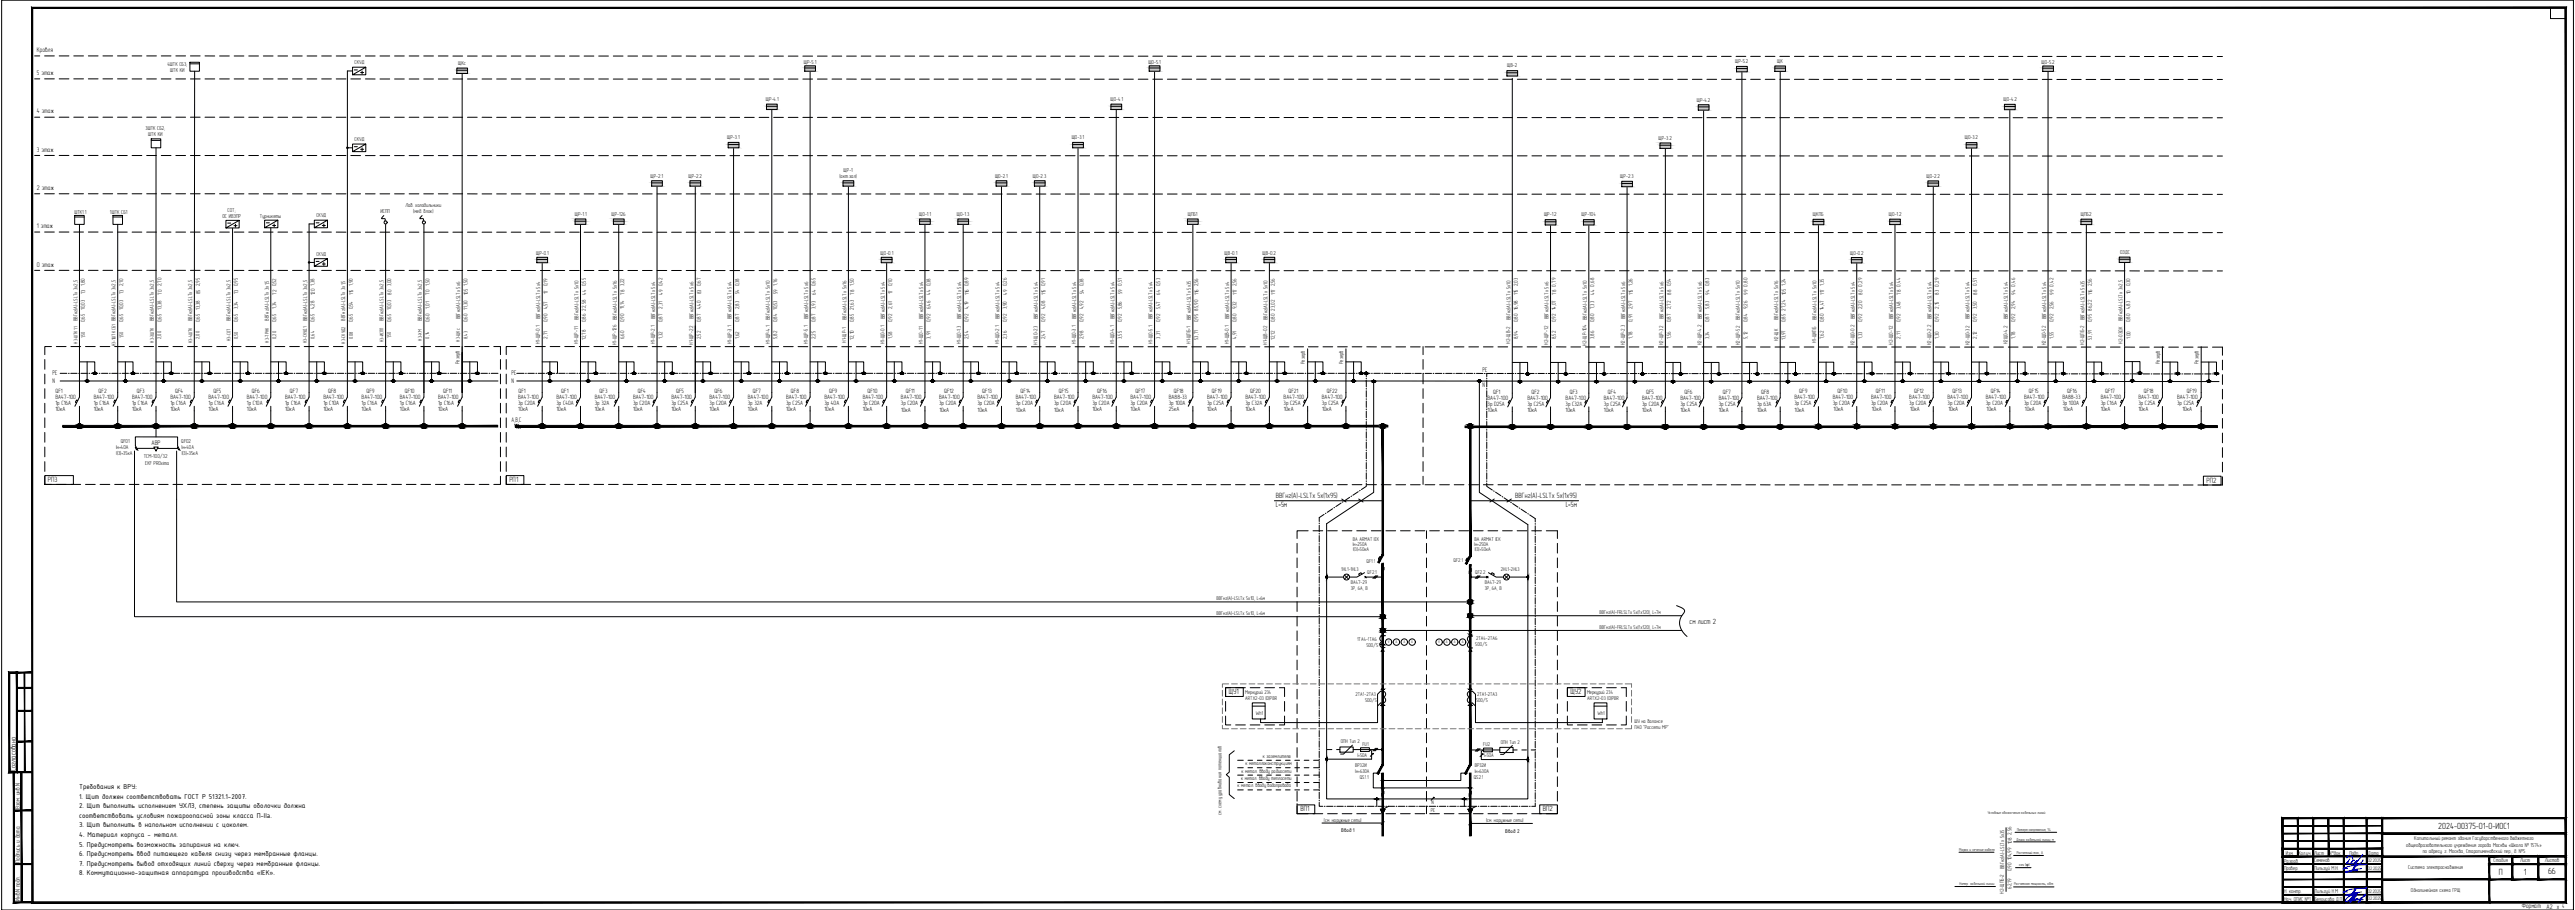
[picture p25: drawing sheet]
<svg xmlns="http://www.w3.org/2000/svg" width="1682mm" height="594mm" viewBox="0 0 1682 594" stroke-linecap="round" stroke-linejoin="round" font-family="sans-serif">
<defs><g id="words">
<g font-size="5.9">
<text x="1593" y="541">2024-00375-01-0-ИОС1</text>
<text x="1632" y="571">П</text>
<text x="1649" y="571">1</text>
<text x="1664" y="571">66</text>
</g>
<g font-size="5">
<text x="52" y="515">Требования к ВРУ:</text>
<text x="52" y="521">1. Щит должен соответствовать ГОСТ Р 51321.1-2007.</text>
<text x="52" y="528">2. Щит выполнить исполнением УХЛ3, степень защиты оболочки должна</text>
<text x="52" y="534">соответствовать условиям пожароопасной зоны класса П-IIa.</text>
<text x="52" y="540">3. Щит выполнить в напольном исполнении с цоколем.</text>
<text x="52" y="546">4. Материал корпуса - металл.</text>
<text x="52" y="553">5. Предусмотреть возможность запирания на ключ.</text>
<text x="52" y="559">6. Предусмотреть ввод питающего кабеля снизу через мембранные фланцы.</text>
<text x="52" y="565">7. Предусмотреть вывод отходящих линий сверху через мембранные фланцы.</text>
<text x="52" y="571">8. Коммутационно-защитная аппаратура производства «IEK».</text>
</g>
<g font-size="4.9">
<text x="31" y="315">РП3</text>
<text x="333" y="315">РП1</text>
<text x="1441" y="315">РП2</text>
<text x="833" y="325">ВВГнг(А)-LSLTx 5х(1х95)</text>
<text x="990" y="325">ВВГнг(А)-LSLTx 5х(1х95)</text>
<text x="833" y="331">L=5м</text>
<text x="1023" y="331">L=5м</text>
<text x="1104" y="407">см лист 2</text>
<text x="803" y="453">ЩУ1</text>
<text x="1026" y="453">ЩУ2</text>
<text x="10" y="503" transform="rotate(-90 10 503)">Согласовано</text>
<text x="850" y="530">ВП1</text>
<text x="1008" y="530">ВП2</text>
</g>
<g font-size="4.4">
<text x="24" y="34">Кровля</text>
<text x="24" y="49">5 этаж</text>
<text x="24" y="74">4 этаж</text>
<text x="24" y="99">3 этаж</text>
<text x="24" y="124">2 этаж</text>
<text x="24" y="149">1 этаж</text>
<text x="24" y="174">0 этаж</text>
<text x="34" y="245">РЕ</text>
<text x="334" y="245">РЕ</text>
<text x="968" y="243">РЕ</text>
<text x="34" y="250">N</text>
<text x="334" y="250">N</text>
<text x="968" y="253">N</text>
<text x="334" y="276">А,В,С</text>
<text x="99" y="291">АВР</text>
<text x="1647" y="593">Формат</text>
<text x="1664" y="593">А2 x</text>
</g>
<g font-size="4.2">
<text x="13" y="528" transform="rotate(-90 13 528)">Взам. инв.N</text>
<text x="13" y="563" transform="rotate(-90 13 563)">Подпись и дата</text>
<text x="13" y="588" transform="rotate(-90 13 588)">Инв.N подл.</text>
</g>
<g font-size="4">
<text x="36" y="256">QF1</text>
<text x="64" y="256">QF2</text>
<text x="89" y="256">QF3</text>
<text x="114" y="256">QF4</text>
<text x="139" y="256">QF5</text>
<text x="164" y="256">QF6</text>
<text x="189" y="256">QF7</text>
<text x="214" y="256">QF8</text>
<text x="239" y="256">QF9</text>
<text x="264" y="256">QF10</text>
<text x="289" y="256">QF11</text>
<text x="339" y="256">QF1</text>
<text x="367" y="256">QF1</text>
<text x="392" y="256">QF3</text>
<text x="417" y="256">QF4</text>
<text x="442" y="256">QF5</text>
<text x="467" y="256">QF6</text>
<text x="492" y="256">QF7</text>
<text x="517" y="256">QF8</text>
<text x="542" y="256">QF9</text>
<text x="567" y="256">QF10</text>
<text x="592" y="256">QF11</text>
<text x="617" y="256">QF12</text>
<text x="642" y="256">QF13</text>
<text x="667" y="256">QF14</text>
<text x="692" y="256">QF15</text>
<text x="717" y="256">QF16</text>
<text x="742" y="256">QF17</text>
<text x="767" y="256">QF18</text>
<text x="792" y="256">QF19</text>
<text x="817" y="256">QF20</text>
<text x="842" y="256">QF21</text>
<text x="867" y="256">QF22</text>
<text x="975" y="257">QF1</text>
<text x="1000" y="257">QF2</text>
<text x="1025" y="257">QF3</text>
<text x="1050" y="257">QF4</text>
<text x="1075" y="257">QF5</text>
<text x="1100" y="257">QF6</text>
<text x="1125" y="257">QF7</text>
<text x="1150" y="257">QF8</text>
<text x="1175" y="257">QF9</text>
<text x="1200" y="257">QF10</text>
<text x="1225" y="257">QF11</text>
<text x="1250" y="257">QF12</text>
<text x="1275" y="257">QF13</text>
<text x="1300" y="257">QF14</text>
<text x="1325" y="257">QF15</text>
<text x="1350" y="257">QF16</text>
<text x="1375" y="257">QF17</text>
<text x="1400" y="257">QF18</text>
<text x="1428" y="257">QF19</text>
<text x="36" y="260">ВА47-100</text>
<text x="61" y="260">ВА47-100</text>
<text x="86" y="260">ВА47-100</text>
<text x="111" y="260">ВА47-100</text>
<text x="136" y="260">ВА47-100</text>
<text x="161" y="260">ВА47-100</text>
<text x="186" y="260">ВА47-100</text>
<text x="211" y="260">ВА47-100</text>
<text x="236" y="260">ВА47-100</text>
<text x="261" y="260">ВА47-100</text>
<text x="286" y="260">ВА47-100</text>
<text x="339" y="260">ВА47-100</text>
<text x="364" y="260">ВА47-100</text>
<text x="389" y="260">ВА47-100</text>
<text x="414" y="260">ВА47-100</text>
<text x="439" y="260">ВА47-100</text>
<text x="464" y="260">ВА47-100</text>
<text x="489" y="260">ВА47-100</text>
<text x="514" y="260">ВА47-100</text>
<text x="539" y="260">ВА47-100</text>
<text x="564" y="260">ВА47-100</text>
<text x="589" y="260">ВА47-100</text>
<text x="614" y="260">ВА47-100</text>
<text x="639" y="260">ВА47-100</text>
<text x="664" y="260">ВА47-100</text>
<text x="689" y="260">ВА47-100</text>
<text x="714" y="260">ВА47-100</text>
<text x="739" y="260">ВА47-100</text>
<text x="764" y="260">ВА88-33</text>
<text x="789" y="260">ВА47-100</text>
<text x="814" y="260">ВА47-100</text>
<text x="839" y="260">ВА47-100</text>
<text x="864" y="260">ВА47-100</text>
<text x="972" y="261">ВА47-100</text>
<text x="998" y="261">ВА47-100</text>
<text x="1023" y="261">ВА47-100</text>
<text x="1048" y="261">ВА47-100</text>
<text x="1073" y="261">ВА47-100</text>
<text x="1098" y="261">ВА47-100</text>
<text x="1123" y="261">ВА47-100</text>
<text x="1148" y="261">ВА47-100</text>
<text x="1172" y="261">ВА47-100</text>
<text x="1197" y="261">ВА47-100</text>
<text x="1222" y="261">ВА47-100</text>
<text x="1247" y="261">ВА47-100</text>
<text x="1272" y="261">ВА47-100</text>
<text x="1297" y="261">ВА47-100</text>
<text x="1322" y="261">ВА47-100</text>
<text x="1347" y="261">ВА88-33</text>
<text x="1372" y="261">ВА47-100</text>
<text x="1397" y="261">ВА47-100</text>
<text x="1422" y="261">ВА47-100</text>
<text x="36" y="268">10кА</text>
<text x="36" y="264">1р С16А</text>
<text x="61" y="268">10кА</text>
<text x="61" y="264">1р С16А</text>
<text x="86" y="268">10кА</text>
<text x="86" y="264">1р С16А</text>
<text x="111" y="268">10кА</text>
<text x="111" y="264">1р С16А</text>
<text x="136" y="268">10кА</text>
<text x="136" y="264">1р С16А</text>
<text x="161" y="268">10кА</text>
<text x="161" y="264">1р С10А</text>
<text x="186" y="268">10кА</text>
<text x="186" y="264">1р С16А</text>
<text x="211" y="268">10кА</text>
<text x="211" y="264">1р С10А</text>
<text x="236" y="268">10кА</text>
<text x="236" y="264">1р С16А</text>
<text x="261" y="264">1р С16А</text>
<text x="261" y="268">10кА</text>
<text x="286" y="264">1р С16А</text>
<text x="286" y="268">10кА</text>
<text x="339" y="268">10кА</text>
<text x="339" y="264">3р С20А</text>
<text x="364" y="268">10кА</text>
<text x="364" y="264">3р С40А</text>
<text x="389" y="268">10кА</text>
<text x="389" y="264">3р 32А</text>
<text x="414" y="268">10кА</text>
<text x="414" y="264">3р С20А</text>
<text x="439" y="268">10кА</text>
<text x="439" y="264">3р С25А</text>
<text x="464" y="268">10кА</text>
<text x="464" y="264">3р С20А</text>
<text x="489" y="268">10кА</text>
<text x="489" y="264">3р 32А</text>
<text x="514" y="268">10кА</text>
<text x="514" y="264">3р С25А</text>
<text x="539" y="264">3р 40А</text>
<text x="539" y="268">10кА</text>
<text x="564" y="268">10кА</text>
<text x="564" y="264">3р С20А</text>
<text x="589" y="264">3р С20А</text>
<text x="589" y="269">10кА</text>
<text x="614" y="264">3р С20А</text>
<text x="614" y="269">10кА</text>
<text x="639" y="264">3р С20А</text>
<text x="639" y="269">10кА</text>
<text x="664" y="264">3р С20А</text>
<text x="664" y="269">10кА</text>
<text x="689" y="264">3р С20А</text>
<text x="689" y="269">10кА</text>
<text x="714" y="264">3р С20А</text>
<text x="714" y="268">10кА</text>
<text x="739" y="264">3р С20А</text>
<text x="739" y="268">10кА</text>
<text x="764" y="264">3р 100А</text>
<text x="764" y="268">25кА</text>
<text x="789" y="264">3р С25А</text>
<text x="789" y="268">10кА</text>
<text x="814" y="264">3р С32А</text>
<text x="814" y="268">10кА</text>
<text x="839" y="264">3р С25А</text>
<text x="839" y="268">10кА</text>
<text x="864" y="264">3р С25А</text>
<text x="864" y="268">10кА</text>
<text x="972" y="269">10кА</text>
<text x="972" y="265">3р D25А</text>
<text x="998" y="269">10кА</text>
<text x="998" y="265">3р С25А</text>
<text x="1023" y="269">10кА</text>
<text x="1023" y="265">3р С32А</text>
<text x="1048" y="269">10кА</text>
<text x="1048" y="265">3р С25А</text>
<text x="1073" y="269">10кА</text>
<text x="1073" y="265">3р С20А</text>
<text x="1098" y="269">10кА</text>
<text x="1098" y="265">3р С25А</text>
<text x="1123" y="269">10кА</text>
<text x="1123" y="265">3р С25А</text>
<text x="1148" y="269">10кА</text>
<text x="1148" y="265">3р 63А</text>
<text x="1172" y="265">3р С25А</text>
<text x="1172" y="269">10кА</text>
<text x="1197" y="265">3р С20А</text>
<text x="1198" y="269">10кА</text>
<text x="1222" y="265">3р С20А</text>
<text x="1223" y="269">10кА</text>
<text x="1247" y="265">3р С20А</text>
<text x="1248" y="269">10кА</text>
<text x="1272" y="265">3р С20А</text>
<text x="1273" y="269">10кА</text>
<text x="1297" y="265">3р С20А</text>
<text x="1298" y="269">10кА</text>
<text x="1322" y="265">3р С20А</text>
<text x="1323" y="269">10кА</text>
<text x="1347" y="265">3р 100А</text>
<text x="1348" y="269">10кА</text>
<text x="1372" y="269">10кА</text>
<text x="1372" y="265">3р С16А</text>
<text x="1397" y="269">10кА</text>
<text x="1397" y="265">3р С25А</text>
<text x="1422" y="265">3р С25А</text>
<text x="1426" y="269">10кА</text>
</g>
<g font-size="3.7">
<text x="525" y="42">ЩР-5.1</text>
<text x="750" y="42">ЩО-5.1</text>
<text x="1133" y="41">ЩР-5.2</text>
<text x="1161" y="41">ЩК</text>
<text x="1334" y="42">ЩО-5.2</text>
<text x="109" y="43">4ШТК СБ3;</text>
<text x="111" y="47">ШТК КИ</text>
<text x="232" y="42">СКУД</text>
<text x="299" y="42">ЩКс</text>
<text x="984" y="44">ЩВ-2</text>
<text x="500" y="66">ЩР-4.1</text>
<text x="725" y="66">ЩО-4.1</text>
<text x="1108" y="66">ЩР-4.2</text>
<text x="1309" y="66">ЩО-4.2</text>
<text x="95" y="85">3ШТК СБ2;</text>
<text x="97" y="89">ШТК КИ</text>
<text x="232" y="92">СКУД</text>
<text x="475" y="91">ЩР-3.1</text>
<text x="700" y="91">ЩО-3.1</text>
<text x="1083" y="91">ЩР-3.2</text>
<text x="1283" y="91">ЩО-3.2</text>
<text x="551" y="112">ЩР-1</text>
<text x="425" y="116">ЩР-2.1</text>
<text x="450" y="116">ЩР-2.2</text>
<text x="548" y="116">(акт.зал)</text>
<text x="650" y="116">ЩО-2.1</text>
<text x="675" y="116">ЩО-2.3</text>
<text x="1058" y="116">ЩР-2.3</text>
<text x="1258" y="116">ЩО-2.2</text>
<text x="265" y="135">Лаб. холодильники</text>
<text x="49" y="139">ШТК1.1</text>
<text x="72" y="139">1ШТК СБ1</text>
<text x="145" y="142">ОС ИВЭПР</text>
<text x="149" y="139">СОТ;</text>
<text x="170" y="142">Турникеты</text>
<text x="207" y="142">СКУД</text>
<text x="248" y="139">ИСПП</text>
<text x="270" y="139">(мед. блок)</text>
<text x="376" y="141">ЩР-1.1</text>
<text x="399" y="141">ЩР-126</text>
<text x="601" y="141">ЩО-1.1</text>
<text x="625" y="141">ЩО-1.3</text>
<text x="776" y="141">ЩПБ1</text>
<text x="1009" y="141">ЩР-1.2</text>
<text x="1033" y="141">ЩР-104</text>
<text x="1184" y="141">ЩКПБ</text>
<text x="1234" y="141">ЩО-1.2</text>
<text x="1359" y="141">ЩПБ2</text>
<text x="207" y="167">СКУД</text>
<text x="350" y="166">ЩР-0.1</text>
<text x="575" y="166">ЩО-0.1</text>
<text x="800" y="166">ЩВ-0.1</text>
<text x="825" y="166">ЩВ-0.2</text>
<text x="1209" y="166">ЩО-0.2</text>
<text x="1385" y="166">ОЗДС</text>
<text x="55" y="187" transform="rotate(-90 55 187)">1,80</text>
<text x="80" y="187" transform="rotate(-90 80 187)">2,10</text>
<text x="105" y="187" transform="rotate(-90 105 187)">2,70</text>
<text x="130" y="187" transform="rotate(-90 130 187)">2,95</text>
<text x="155" y="187" transform="rotate(-90 155 187)">0,95</text>
<text x="180" y="187" transform="rotate(-90 180 187)">0,52</text>
<text x="205" y="187" transform="rotate(-90 205 187)">1,38</text>
<text x="230" y="187" transform="rotate(-90 230 187)">1,90</text>
<text x="255" y="187" transform="rotate(-90 255 187)">3,00</text>
<text x="280" y="187" transform="rotate(-90 280 187)">1,50</text>
<text x="305" y="187" transform="rotate(-90 305 187)">1,50</text>
<text x="358" y="187" transform="rotate(-90 358 187)">0,19</text>
<text x="383" y="187" transform="rotate(-90 383 187)">0,55</text>
<text x="408" y="187" transform="rotate(-90 408 187)">3,22</text>
<text x="433" y="187" transform="rotate(-90 433 187)">0,42</text>
<text x="458" y="187" transform="rotate(-90 458 187)">0,67</text>
<text x="483" y="187" transform="rotate(-90 483 187)">0,38</text>
<text x="508" y="186" transform="rotate(-90 508 186)">1,16</text>
<text x="533" y="187" transform="rotate(-90 533 187)">0,65</text>
<text x="558" y="187" transform="rotate(-90 558 187)">1,50</text>
<text x="583" y="187" transform="rotate(-90 583 187)">0,10</text>
<text x="608" y="187" transform="rotate(-90 608 187)">0,38</text>
<text x="633" y="187" transform="rotate(-90 633 187)">0,89</text>
<text x="658" y="187" transform="rotate(-90 658 187)">0,26</text>
<text x="683" y="187" transform="rotate(-90 683 187)">0,91</text>
<text x="708" y="187" transform="rotate(-90 708 187)">0,38</text>
<text x="733" y="187" transform="rotate(-90 733 187)">0,51</text>
<text x="758" y="187" transform="rotate(-90 758 187)">0,53</text>
<text x="783" y="187" transform="rotate(-90 783 187)">2,56</text>
<text x="808" y="187" transform="rotate(-90 808 187)">2,56</text>
<text x="833" y="187" transform="rotate(-90 833 187)">2,56</text>
<text x="991" y="187" transform="rotate(-90 991 187)">2,03</text>
<text x="1016" y="187" transform="rotate(-90 1016 187)">0,79</text>
<text x="1041" y="187" transform="rotate(-90 1041 187)">0,68</text>
<text x="1066" y="187" transform="rotate(-90 1066 187)">1,26</text>
<text x="1091" y="187" transform="rotate(-90 1091 187)">0,54</text>
<text x="1116" y="187" transform="rotate(-90 1116 187)">0,83</text>
<text x="1141" y="187" transform="rotate(-90 1141 187)">0,80</text>
<text x="1166" y="187" transform="rotate(-90 1166 187)">1,24</text>
<text x="1191" y="187" transform="rotate(-90 1191 187)">1,35</text>
<text x="1216" y="187" transform="rotate(-90 1216 187)">0,29</text>
<text x="1241" y="187" transform="rotate(-90 1241 187)">0,44</text>
<text x="1266" y="187" transform="rotate(-90 1266 187)">0,29</text>
<text x="1291" y="187" transform="rotate(-90 1291 187)">0,51</text>
<text x="1316" y="187" transform="rotate(-90 1316 187)">0,46</text>
<text x="1341" y="187" transform="rotate(-90 1341 187)">0,42</text>
<text x="1366" y="187" transform="rotate(-90 1366 187)">2,56</text>
<text x="1391" y="187" transform="rotate(-90 1391 187)">0,30</text>
<text x="56" y="192" transform="rotate(-90 56 192)">73</text>
<text x="81" y="192" transform="rotate(-90 81 192)">73</text>
<text x="106" y="192" transform="rotate(-90 106 192)">70</text>
<text x="131" y="192" transform="rotate(-90 131 192)">85</text>
<text x="156" y="192" transform="rotate(-90 156 192)">73</text>
<text x="181" y="192" transform="rotate(-90 181 192)">72</text>
<text x="206" y="193" transform="rotate(-90 206 193)">120</text>
<text x="231" y="193" transform="rotate(-90 231 193)">115</text>
<text x="256" y="192" transform="rotate(-90 256 192)">80</text>
<text x="281" y="192" transform="rotate(-90 281 192)">70</text>
<text x="306" y="193" transform="rotate(-90 306 193)">105</text>
<text x="358" y="192" transform="rotate(-90 358 192)">17</text>
<text x="383" y="192" transform="rotate(-90 383 192)">44</text>
<text x="408" y="192" transform="rotate(-90 408 192)">78</text>
<text x="433" y="192" transform="rotate(-90 433 192)">49</text>
<text x="458" y="192" transform="rotate(-90 458 192)">83</text>
<text x="483" y="192" transform="rotate(-90 483 192)">54</text>
<text x="508" y="192" transform="rotate(-90 508 192)">59</text>
<text x="533" y="192" transform="rotate(-90 533 192)">64</text>
<text x="558" y="192" transform="rotate(-90 558 192)">78</text>
<text x="583" y="192" transform="rotate(-90 583 192)">17</text>
<text x="608" y="192" transform="rotate(-90 608 192)">44</text>
<text x="633" y="193" transform="rotate(-90 633 193)">116</text>
<text x="658" y="192" transform="rotate(-90 658 192)">49</text>
<text x="683" y="193" transform="rotate(-90 683 193)">115</text>
<text x="708" y="192" transform="rotate(-90 708 192)">54</text>
<text x="733" y="192" transform="rotate(-90 733 192)">59</text>
<text x="758" y="192" transform="rotate(-90 758 192)">64</text>
<text x="783" y="193" transform="rotate(-90 783 193)">116</text>
<text x="808" y="193" transform="rotate(-90 808 193)">117</text>
<text x="833" y="193" transform="rotate(-90 833 193)">117</text>
<text x="992" y="193" transform="rotate(-90 992 193)">115</text>
<text x="1017" y="192" transform="rotate(-90 1017 192)">78</text>
<text x="1042" y="192" transform="rotate(-90 1042 192)">44</text>
<text x="1067" y="193" transform="rotate(-90 1067 193)">115</text>
<text x="1092" y="192" transform="rotate(-90 1092 192)">88</text>
<text x="1117" y="192" transform="rotate(-90 1117 192)">94</text>
<text x="1142" y="192" transform="rotate(-90 1142 192)">99</text>
<text x="1167" y="193" transform="rotate(-90 1167 193)">105</text>
<text x="1192" y="193" transform="rotate(-90 1192 193)">117</text>
<text x="1217" y="192" transform="rotate(-90 1217 192)">80</text>
<text x="1242" y="192" transform="rotate(-90 1242 192)">78</text>
<text x="1267" y="192" transform="rotate(-90 1267 192)">83</text>
<text x="1292" y="192" transform="rotate(-90 1292 192)">88</text>
<text x="1317" y="192" transform="rotate(-90 1317 192)">94</text>
<text x="1342" y="192" transform="rotate(-90 1342 192)">99</text>
<text x="1367" y="193" transform="rotate(-90 1367 193)">116</text>
<text x="1392" y="192" transform="rotate(-90 1392 192)">10</text>
<text x="55" y="202" transform="rotate(-90 55 202)">10,03</text>
<text x="80" y="202" transform="rotate(-90 80 202)">10,03</text>
<text x="105" y="202" transform="rotate(-90 105 202)">13,38</text>
<text x="130" y="202" transform="rotate(-90 130 202)">13,38</text>
<text x="155" y="202" transform="rotate(-90 155 202)">3,34</text>
<text x="180" y="202" transform="rotate(-90 180 202)">1,34</text>
<text x="205" y="202" transform="rotate(-90 205 202)">4,28</text>
<text x="230" y="202" transform="rotate(-90 230 202)">0,54</text>
<text x="255" y="202" transform="rotate(-90 255 202)">10,03</text>
<text x="280" y="201" transform="rotate(-90 280 201)">1,01</text>
<text x="305" y="202" transform="rotate(-90 305 202)">11,30</text>
<text x="358" y="202" transform="rotate(-90 358 202)">4,57</text>
<text x="383" y="203" transform="rotate(-90 383 203)">22,58</text>
<text x="408" y="202" transform="rotate(-90 408 202)">11,14</text>
<text x="433" y="202" transform="rotate(-90 433 202)">2,31</text>
<text x="458" y="202" transform="rotate(-90 458 202)">4,40</text>
<text x="483" y="202" transform="rotate(-90 483 202)">2,83</text>
<text x="508" y="202" transform="rotate(-90 508 202)">10,53</text>
<text x="533" y="202" transform="rotate(-90 533 202)">3,93</text>
<text x="558" y="202" transform="rotate(-90 558 202)">21,63</text>
<text x="583" y="202" transform="rotate(-90 583 202)">2,61</text>
<text x="608" y="202" transform="rotate(-90 608 202)">6,46</text>
<text x="633" y="202" transform="rotate(-90 633 202)">4,19</text>
<text x="658" y="202" transform="rotate(-90 658 202)">3,90</text>
<text x="683" y="202" transform="rotate(-90 683 202)">4,08</text>
<text x="708" y="202" transform="rotate(-90 708 202)">4,92</text>
<text x="733" y="202" transform="rotate(-90 733 202)">5,86</text>
<text x="758" y="202" transform="rotate(-90 758 202)">5,47</text>
<text x="783" y="203" transform="rotate(-90 783 203)">85,90</text>
<text x="808" y="202" transform="rotate(-90 808 202)">9,32</text>
<text x="833" y="203" transform="rotate(-90 833 203)">23,02</text>
<text x="991" y="203" transform="rotate(-90 991 203)">16,98</text>
<text x="1016" y="203" transform="rotate(-90 1016 203)">14,07</text>
<text x="1041" y="202" transform="rotate(-90 1041 202)">7,33</text>
<text x="1066" y="202" transform="rotate(-90 1066 202)">2,97</text>
<text x="1091" y="202" transform="rotate(-90 1091 202)">2,72</text>
<text x="1116" y="202" transform="rotate(-90 1116 202)">5,83</text>
<text x="1141" y="202" transform="rotate(-90 1141 202)">9,26</text>
<text x="1166" y="203" transform="rotate(-90 1166 203)">27,24</text>
<text x="1191" y="203" transform="rotate(-90 1191 203)">14,47</text>
<text x="1216" y="202" transform="rotate(-90 1216 202)">2,20</text>
<text x="1241" y="202" transform="rotate(-90 1241 202)">3,48</text>
<text x="1266" y="202" transform="rotate(-90 1266 202)">2,15</text>
<text x="1291" y="202" transform="rotate(-90 1291 202)">3,50</text>
<text x="1316" y="202" transform="rotate(-90 1316 202)">2,94</text>
<text x="1341" y="202" transform="rotate(-90 1341 202)">2,56</text>
<text x="1366" y="203" transform="rotate(-90 1366 203)">86,22</text>
<text x="1391" y="202" transform="rotate(-90 1391 202)">4,83</text>
<text x="51" y="210" transform="rotate(-90 51 210)">ВВГнг(A)-LSLTx 3х2,5</text>
<text x="101" y="210" transform="rotate(-90 101 210)">ВВГнг(A)-LSLTx 3х2,5</text>
<text x="126" y="210" transform="rotate(-90 126 210)">ВВГнг(A)-LSLTx 3х2,5</text>
<text x="151" y="210" transform="rotate(-90 151 210)">ВВГнг(A)-LSLTx 3х2,5</text>
<text x="176" y="209" transform="rotate(-90 176 209)">ВВГнг(A)-LSLTx 3х1,5</text>
<text x="201" y="210" transform="rotate(-90 201 210)">ВВГнг(A)-LSLTx 3х2,5</text>
<text x="226" y="209" transform="rotate(-90 226 209)">ВВГнг(A)-LSLTx 3х1,5</text>
<text x="251" y="210" transform="rotate(-90 251 210)">ВВГнг(A)-LSLTx 3х2,5</text>
<text x="276" y="210" transform="rotate(-90 276 210)">ВВГнг(A)-LSLTx 3х2,5</text>
<text x="301" y="209" transform="rotate(-90 301 209)">ВВГнг(A)-LSLTx 5х6</text>
<text x="353" y="209" transform="rotate(-90 353 209)">ВВГнг(A)-LSLTx 5х4</text>
<text x="378" y="209" transform="rotate(-90 378 209)">ВВГнг(A)-LSLTx 5х10</text>
<text x="403" y="209" transform="rotate(-90 403 209)">ВВГнг(A)-LSLTx 5х16</text>
<text x="428" y="209" transform="rotate(-90 428 209)">ВВГнг(A)-LSLTx 5х4</text>
<text x="453" y="209" transform="rotate(-90 453 209)">ВВГнг(A)-LSLTx 5х6</text>
<text x="478" y="209" transform="rotate(-90 478 209)">ВВГнг(A)-LSLTx 5х4</text>
<text x="503" y="209" transform="rotate(-90 503 209)">ВВГнг(A)-LSLTx 5х10</text>
<text x="528" y="209" transform="rotate(-90 528 209)">ВВГнг(A)-LSLTx 5х6</text>
<text x="553" y="209" transform="rotate(-90 553 209)">ВВГнг(A)-LSLTx 5х16</text>
<text x="578" y="209" transform="rotate(-90 578 209)">ВВГнг(A)-LSLTx 5х4</text>
<text x="603" y="209" transform="rotate(-90 603 209)">ВВГнг(A)-LSLTx 5х4</text>
<text x="628" y="209" transform="rotate(-90 628 209)">ВВГнг(A)-LSLTx 5х4</text>
<text x="653" y="209" transform="rotate(-90 653 209)">ВВГнг(A)-LSLTx 5х4</text>
<text x="678" y="209" transform="rotate(-90 678 209)">ВВГнг(A)-LSLTx 5х4</text>
<text x="703" y="209" transform="rotate(-90 703 209)">ВВГнг(A)-LSLTx 5х4</text>
<text x="728" y="209" transform="rotate(-90 728 209)">ВВГнг(A)-LSLTx 5х4</text>
<text x="753" y="209" transform="rotate(-90 753 209)">ВВГнг(A)-LSLTx 5х4</text>
<text x="778" y="209" transform="rotate(-90 778 209)">ВВГнг(A)-LSLTx 5х35</text>
<text x="803" y="209" transform="rotate(-90 803 209)">ВВГнг(A)-LSLTx 5х4</text>
<text x="828" y="209" transform="rotate(-90 828 209)">ВВГнг(A)-LSLTx 5х10</text>
<text x="987" y="209" transform="rotate(-90 987 209)">ВВГнг(A)-LSLTx 5х10</text>
<text x="1012" y="209" transform="rotate(-90 1012 209)">ВВГнг(A)-LSLTx 5х6</text>
<text x="1037" y="209" transform="rotate(-90 1037 209)">ВВГнг(A)-LSLTx 5х10</text>
<text x="1062" y="209" transform="rotate(-90 1062 209)">ВВГнг(A)-LSLTx 5х6</text>
<text x="1087" y="209" transform="rotate(-90 1087 209)">ВВГнг(A)-LSLTx 5х6</text>
<text x="1112" y="209" transform="rotate(-90 1112 209)">ВВГнг(A)-LSLTx 5х6</text>
<text x="1137" y="209" transform="rotate(-90 1137 209)">ВВГнг(A)-LSLTx 5х10</text>
<text x="1162" y="209" transform="rotate(-90 1162 209)">ВВГнг(A)-LSLTx 5х16</text>
<text x="1187" y="209" transform="rotate(-90 1187 209)">ВВГнг(A)-LSLTx 5х10</text>
<text x="1212" y="209" transform="rotate(-90 1212 209)">ВВГнг(A)-LSLTx 5х4</text>
<text x="1237" y="209" transform="rotate(-90 1237 209)">ВВГнг(A)-LSLTx 5х4</text>
<text x="1262" y="209" transform="rotate(-90 1262 209)">ВВГнг(A)-LSLTx 5х4</text>
<text x="1287" y="209" transform="rotate(-90 1287 209)">ВВГнг(A)-LSLTx 5х4</text>
<text x="1312" y="209" transform="rotate(-90 1312 209)">ВВГнг(A)-LSLTx 5х4</text>
<text x="1337" y="209" transform="rotate(-90 1337 209)">ВВГнг(A)-LSLTx 5х4</text>
<text x="1362" y="209" transform="rotate(-90 1362 209)">ВВГнг(A)-LSLTx 5х35</text>
<text x="1387" y="210" transform="rotate(-90 1387 210)">ВВГнг(A)-LSLTx 3х2,5</text>
<text x="55" y="210" transform="rotate(-90 55 210)">0,65</text>
<text x="80" y="210" transform="rotate(-90 80 210)">0,65</text>
<text x="105" y="210" transform="rotate(-90 105 210)">0,65</text>
<text x="130" y="210" transform="rotate(-90 130 210)">0,65</text>
<text x="155" y="210" transform="rotate(-90 155 210)">0,65</text>
<text x="180" y="210" transform="rotate(-90 180 210)">0,65</text>
<text x="205" y="210" transform="rotate(-90 205 210)">0,65</text>
<text x="230" y="210" transform="rotate(-90 230 210)">0,65</text>
<text x="255" y="210" transform="rotate(-90 255 210)">0,65</text>
<text x="280" y="210" transform="rotate(-90 280 210)">0,60</text>
<text x="305" y="210" transform="rotate(-90 305 210)">0,60</text>
<text x="358" y="210" transform="rotate(-90 358 210)">0,90</text>
<text x="383" y="210" transform="rotate(-90 383 210)">0,86</text>
<text x="408" y="210" transform="rotate(-90 408 210)">0,90</text>
<text x="433" y="210" transform="rotate(-90 433 210)">0,87</text>
<text x="458" y="210" transform="rotate(-90 458 210)">0,87</text>
<text x="483" y="210" transform="rotate(-90 483 210)">0,87</text>
<text x="508" y="210" transform="rotate(-90 508 210)">0,84</text>
<text x="533" y="210" transform="rotate(-90 533 210)">0,87</text>
<text x="558" y="210" transform="rotate(-90 558 210)">0,85</text>
<text x="583" y="210" transform="rotate(-90 583 210)">0,92</text>
<text x="608" y="210" transform="rotate(-90 608 210)">0,92</text>
<text x="633" y="210" transform="rotate(-90 633 210)">0,92</text>
<text x="658" y="210" transform="rotate(-90 658 210)">0,92</text>
<text x="683" y="210" transform="rotate(-90 683 210)">0,92</text>
<text x="708" y="210" transform="rotate(-90 708 210)">0,92</text>
<text x="733" y="210" transform="rotate(-90 733 210)">0,92</text>
<text x="758" y="210" transform="rotate(-90 758 210)">0,92</text>
<text x="783" y="210" transform="rotate(-90 783 210)">0,95</text>
<text x="808" y="210" transform="rotate(-90 808 210)">0,80</text>
<text x="833" y="210" transform="rotate(-90 833 210)">0,80</text>
<text x="991" y="211" transform="rotate(-90 991 211)">0,80</text>
<text x="1016" y="211" transform="rotate(-90 1016 211)">0,92</text>
<text x="1041" y="211" transform="rotate(-90 1041 211)">0,80</text>
<text x="1066" y="210" transform="rotate(-90 1066 210)">0,91</text>
<text x="1091" y="211" transform="rotate(-90 1091 211)">0,87</text>
<text x="1116" y="211" transform="rotate(-90 1116 211)">0,87</text>
<text x="1141" y="211" transform="rotate(-90 1141 211)">0,84</text>
<text x="1166" y="210" transform="rotate(-90 1166 210)">0,85</text>
<text x="1191" y="211" transform="rotate(-90 1191 211)">0,80</text>
<text x="1216" y="211" transform="rotate(-90 1216 211)">0,92</text>
<text x="1241" y="211" transform="rotate(-90 1241 211)">0,92</text>
<text x="1266" y="211" transform="rotate(-90 1266 211)">0,92</text>
<text x="1291" y="211" transform="rotate(-90 1291 211)">0,92</text>
<text x="1316" y="211" transform="rotate(-90 1316 211)">0,92</text>
<text x="1341" y="211" transform="rotate(-90 1341 211)">0,92</text>
<text x="1366" y="210" transform="rotate(-90 1366 210)">0,95</text>
<text x="1391" y="211" transform="rotate(-90 1391 211)">0,80</text>
<text x="358" y="221" transform="rotate(-90 358 221)">2,71</text>
<text x="408" y="222" transform="rotate(-90 408 222)">6,60</text>
<text x="433" y="221" transform="rotate(-90 433 221)">1,32</text>
<text x="458" y="221" transform="rotate(-90 458 221)">2,52</text>
<text x="483" y="221" transform="rotate(-90 483 221)">1,62</text>
<text x="508" y="221" transform="rotate(-90 508 221)">5,82</text>
<text x="533" y="221" transform="rotate(-90 533 221)">2,25</text>
<text x="558" y="222" transform="rotate(-90 558 222)">12,10</text>
<text x="583" y="221" transform="rotate(-90 583 221)">1,58</text>
<text x="608" y="221" transform="rotate(-90 608 221)">3,91</text>
<text x="633" y="221" transform="rotate(-90 633 221)">2,54</text>
<text x="658" y="221" transform="rotate(-90 658 221)">2,36</text>
<text x="683" y="222" transform="rotate(-90 683 222)">2,47</text>
<text x="708" y="222" transform="rotate(-90 708 222)">2,98</text>
<text x="733" y="221" transform="rotate(-90 733 221)">3,55</text>
<text x="758" y="221" transform="rotate(-90 758 221)">3,31</text>
<text x="783" y="222" transform="rotate(-90 783 222)">53,71</text>
<text x="808" y="221" transform="rotate(-90 808 221)">4,91</text>
<text x="833" y="222" transform="rotate(-90 833 222)">12,12</text>
<text x="991" y="222" transform="rotate(-90 991 222)">8,94</text>
<text x="1016" y="221" transform="rotate(-90 1016 221)">8,52</text>
<text x="1041" y="221" transform="rotate(-90 1041 221)">3,86</text>
<text x="1066" y="221" transform="rotate(-90 1066 221)">1,78</text>
<text x="1091" y="221" transform="rotate(-90 1091 221)">1,56</text>
<text x="1116" y="221" transform="rotate(-90 1116 221)">3,34</text>
<text x="1141" y="221" transform="rotate(-90 1141 221)">5,12</text>
<text x="1166" y="222" transform="rotate(-90 1166 222)">13,97</text>
<text x="1191" y="222" transform="rotate(-90 1191 222)">7,62</text>
<text x="1216" y="221" transform="rotate(-90 1216 221)">1,33</text>
<text x="1241" y="221" transform="rotate(-90 1241 221)">2,11</text>
<text x="1266" y="221" transform="rotate(-90 1266 221)">1,30</text>
<text x="1291" y="221" transform="rotate(-90 1291 221)">2,12</text>
<text x="1316" y="221" transform="rotate(-90 1316 221)">1,78</text>
<text x="1341" y="221" transform="rotate(-90 1341 221)">1,55</text>
<text x="1366" y="222" transform="rotate(-90 1366 222)">53,91</text>
<text x="1392" y="221" transform="rotate(-90 1392 221)">1.00</text>
<text x="353" y="225" transform="rotate(-90 353 225)">Н1-ЩР-0.1</text>
<text x="378" y="225" transform="rotate(-90 378 225)">Н1-ЩР-1.1</text>
<text x="383" y="222" transform="rotate(-90 383 222)">12,78</text>
<text x="403" y="225" transform="rotate(-90 403 225)">Н1-ЩР-126</text>
<text x="428" y="225" transform="rotate(-90 428 225)">Н1-ЩР-2.1</text>
<text x="453" y="225" transform="rotate(-90 453 225)">Н1-ЩР-2.2</text>
<text x="478" y="225" transform="rotate(-90 478 225)">Н1-ЩР-3.1</text>
<text x="503" y="225" transform="rotate(-90 503 225)">Н1-ЩР-4.1</text>
<text x="528" y="225" transform="rotate(-90 528 225)">Н1-ЩР-5.1</text>
<text x="553" y="224" transform="rotate(-90 553 224)">Н1-ЩР-1</text>
<text x="578" y="225" transform="rotate(-90 578 225)">Н1-ЩО-0.1</text>
<text x="603" y="225" transform="rotate(-90 603 225)">Н1-ЩО-1.1</text>
<text x="628" y="225" transform="rotate(-90 628 225)">Н1-ЩО-1.3</text>
<text x="653" y="225" transform="rotate(-90 653 225)">Н1-ЩО-2.1</text>
<text x="678" y="225" transform="rotate(-90 678 225)">Н1-ЩО-2.3</text>
<text x="703" y="225" transform="rotate(-90 703 225)">Н1-ЩО-3.1</text>
<text x="728" y="225" transform="rotate(-90 728 225)">Н1-ЩО-4.1</text>
<text x="753" y="225" transform="rotate(-90 753 225)">Н1-ЩО-5.1</text>
<text x="778" y="225" transform="rotate(-90 778 225)">Н1-ЩПБ-1</text>
<text x="803" y="225" transform="rotate(-90 803 225)">Н1-ЩВ-0.1</text>
<text x="828" y="225" transform="rotate(-90 828 225)">Н1-ЩВ-0.2</text>
<text x="986" y="224" transform="rotate(-90 986 224)">Н2-ЩВ-2</text>
<text x="1011" y="225" transform="rotate(-90 1011 225)">Н2-ЩР-1.2</text>
<text x="1036" y="226" transform="rotate(-90 1036 226)">Н2-ЩР-104</text>
<text x="1061" y="225" transform="rotate(-90 1061 225)">Н2-ЩР-2.3</text>
<text x="1086" y="225" transform="rotate(-90 1086 225)">Н2-ЩР-3.2</text>
<text x="1111" y="225" transform="rotate(-90 1111 225)">Н2-ЩР-4.2</text>
<text x="1136" y="225" transform="rotate(-90 1136 225)">Н2-ЩР-5.2</text>
<text x="1161" y="223" transform="rotate(-90 1161 223)">Н2-ЩК</text>
<text x="1186" y="224" transform="rotate(-90 1186 224)">Н1-ЩКПБ</text>
<text x="1211" y="225" transform="rotate(-90 1211 225)">Н2-ЩО-0.2</text>
<text x="1236" y="225" transform="rotate(-90 1236 225)">Н2-ЩО-1.2</text>
<text x="1261" y="225" transform="rotate(-90 1261 225)">Н2-ЩО-2.2</text>
<text x="1286" y="225" transform="rotate(-90 1286 225)">Н2-ЩО-3.2</text>
<text x="1311" y="225" transform="rotate(-90 1311 225)">Н2ЩО-4.2</text>
<text x="1336" y="225" transform="rotate(-90 1336 225)">Н2-ЩО-5.2</text>
<text x="1361" y="225" transform="rotate(-90 1361 225)">Н2-ЩПБ-2</text>
<text x="1387" y="224" transform="rotate(-90 1387 224)">Н2-ОЗДК</text>
<text x="300" y="238" transform="rotate(-90 300 238)">Резерв</text>
<text x="852" y="238" transform="rotate(-90 852 238)">Резерв</text>
<text x="877" y="238" transform="rotate(-90 877 238)">Резерв</text>
<text x="1411" y="238" transform="rotate(-90 1411 238)">Резерв</text>
<text x="1436" y="238" transform="rotate(-90 1436 238)">Резерв</text>
<text x="76" y="293">Iн=40А</text>
<text x="79" y="289">QF01</text>
<text x="118" y="289">QF02</text>
<text x="119" y="293">Iн=40А</text>
<text x="76" y="297">I(3)=35кА</text>
<text x="94" y="299">ТСМ-100/32</text>
<text x="119" y="297">I(3)=35кА</text>
<text x="95" y="303">EKF PROxima</text>
<text x="1314" y="545" transform="rotate(-90 1314 545)">2,56</text>
<text x="1314" y="551" transform="rotate(-90 1314 551)">108</text>
<text x="1577" y="549">Капитальный ремонт здания Государственного бюджетного</text>
<text x="1572" y="553">общеобразовательного учреждения города Москвы «Школа № 1574»</text>
<text x="1583" y="557">по адресу: г. Москва, Старопименовский пер., д. №5</text>
<text x="1314" y="562" transform="rotate(-90 1314 562)">104,99</text>
<text x="1492" y="563">Разраб.</text>
<text x="1493" y="558">Изм.</text>
<text x="1501" y="558">Кол.уч.</text>
<text x="1512" y="558">Лист</text>
<text x="1512" y="563">Семенов</text>
<text x="1522" y="558">N°док.</text>
<text x="1535" y="558">Подп.</text>
<text x="1547" y="558">Дата</text>
<text x="1629" y="563">Стадия</text>
<text x="1646" y="563">Лист</text>
<text x="1662" y="563">Листов</text>
<text x="1309" y="567" transform="rotate(-90 1309 567)">ВВГнг(A)-LSLTx 5х35</text>
<text x="1314" y="569" transform="rotate(-90 1314 569)">0,90</text>
<text x="1492" y="568">Провер.</text>
<text x="1512" y="568">Пильгуй М.Н.</text>
<text x="1573" y="567">Система электроснабжения</text>
<text x="1314" y="580" transform="rotate(-90 1314 580)">62,19</text>
<text x="1309" y="583" transform="rotate(-90 1309 583)">Н2-ЩПБ-2</text>
<text x="1492" y="583">Н. контр.</text>
<text x="1512" y="583">Пильгуй Н.М</text>
<text x="1575" y="583">Однолинейная схема ГРЩ</text>
<text x="1492" y="588">Нач. ОПИС №1</text>
<text x="1512" y="588">Белоусова Д.П</text>
<text x="1674" y="593">4</text>
</g>
<g font-size="3.5">
<text x="884" y="353">ВА ARMAT IEK</text>
<text x="963" y="353">ВА ARMAT IEK</text>
<text x="884" y="357">Iн=250А</text>
<text x="884" y="360">I(3)=50кА</text>
<text x="963" y="357">Iн=250А</text>
<text x="963" y="360">I(3)=50кА</text>
<text x="893" y="367">QF1.1</text>
<text x="949" y="367">QF2.1</text>
<text x="876" y="373">1HL1-1HL3</text>
<text x="893" y="375">QF2.1</text>
<text x="964" y="375">QF2.2</text>
<text x="980" y="373">2HL1-2HL3</text>
<text x="882" y="381">ВА47-29</text>
<text x="970" y="381">ВА47-29</text>
<text x="882" y="385">3Р, 6А, B</text>
<text x="970" y="385">3Р, 6А, B</text>
<text x="795" y="392">ВВГнг(А)-LSLTx 5х10, L=6м</text>
<text x="795" y="401">ВВГнг(А)-LSLTx 5х10, L=6м</text>
<text x="1045" y="401">ВВГнг(А)-FRLSLTx 5х(1х120), L=7м</text>
<text x="1045" y="411">ВВГнг(А)-FRLSLTx 5х(1х120), L=7м</text>
<text x="886" y="418">1TA4-1TA6</text>
<text x="964" y="418">2TA4-2TA6</text>
<text x="893" y="422">500/5</text>
<text x="964" y="422">500/5</text>
<text x="813" y="453">Меркурий 234</text>
<text x="886" y="454">2TA1-2TA3</text>
<text x="965" y="454">2TA1-2TA3</text>
<text x="1037" y="453">Меркурий 234</text>
<text x="813" y="457">ARTX2-03 (D)PBR</text>
<text x="892" y="458">500/5</text>
<text x="964" y="458">500/5</text>
<text x="1037" y="457">ARTX2-03 (D)PBR</text>
<text x="820" y="467">Wh1</text>
<text x="1044" y="467">Wh1</text>
<text x="1068" y="472">ШУ на балансе</text>
<text x="1068" y="476">ПАО &quot;Россети МР&quot;</text>
<text x="876" y="485">ОПН Тип 2</text>
<text x="980" y="486">ОПН Тип 2</text>
<text x="890" y="487">FU1</text>
<text x="969" y="487">FU2</text>
<text x="825" y="495">к заземлителю</text>
<text x="887" y="494">I=50А</text>
<text x="969" y="494">I=50А</text>
<text x="814" y="499">к металлоконструкциям</text>
<text x="885" y="501">ВР32И</text>
<text x="963" y="501">ВР32И</text>
<text x="811" y="509">к метал. вводу теплосети</text>
<text x="811" y="505">к метал. вводу радиосети</text>
<text x="885" y="505">Iн=630A</text>
<text x="888" y="509">QS1.1</text>
<text x="963" y="509">QS2.1</text>
<text x="963" y="505">Iн=630A</text>
<text x="808" y="514">к метал. вводу водопровода</text>
<text x="935" y="525">N</text>
<text x="798" y="532" transform="rotate(-90 798 532)">см. схему уравнивания потенциалов</text>
<text x="935" y="530">PE</text>
<text x="865" y="536">(см. наружные сети)</text>
<text x="971" y="537">(см. наружные сети)</text>
</g>
<g font-size="3.4">
<text x="55" y="221" transform="rotate(-90 55 221)">1,50</text>
<text x="80" y="221" transform="rotate(-90 80 221)">1,50</text>
<text x="105" y="221" transform="rotate(-90 105 221)">2,00</text>
<text x="130" y="221" transform="rotate(-90 130 221)">2,00</text>
<text x="155" y="221" transform="rotate(-90 155 221)">0,50</text>
<text x="180" y="221" transform="rotate(-90 180 221)">0,20</text>
<text x="205" y="221" transform="rotate(-90 205 221)">0,64</text>
<text x="231" y="221" transform="rotate(-90 231 221)">0.08</text>
<text x="255" y="221" transform="rotate(-90 255 221)">1,50</text>
<text x="280" y="221" transform="rotate(-90 280 221)">0,14</text>
<text x="305" y="221" transform="rotate(-90 305 221)">8,43</text>
<text x="51" y="224" transform="rotate(-90 51 224)">Н3-ШТК1.1</text>
<text x="76" y="226" transform="rotate(-90 76 226)">Н3-1ШТК СБ1 ВВГнг(A)-LSLTx 3х2,5</text>
<text x="101" y="224" transform="rotate(-90 101 224)">Н3-3ШТК</text>
<text x="126" y="224" transform="rotate(-90 126 224)">Н3-4ШТК</text>
<text x="151" y="223" transform="rotate(-90 151 223)">Н3-СОТ</text>
<text x="176" y="224" transform="rotate(-90 176 224)">Н3-ТРНК</text>
<text x="200" y="224" transform="rotate(-90 200 224)">Н3-СКУД1</text>
<text x="225" y="224" transform="rotate(-90 225 224)">Н3-СКУД2</text>
<text x="251" y="224" transform="rotate(-90 251 224)">Н3-ИСПП</text>
<text x="276" y="222" transform="rotate(-90 276 222)">Н3-ХМ</text>
<text x="300" y="223" transform="rotate(-90 300 223)">Н3-ЩКс</text>
</g>
<g font-size="3.3">
<text x="876" y="543">Ввод 1</text>
<text x="983" y="544">Ввод 2</text>
</g>
<g font-size="3.2">
<text x="1547" y="563">02.2025</text>
<text x="1547" y="568">02.2025</text>
<text x="1547" y="583">02.2025</text>
<text x="1547" y="588">02.2025</text>
</g>
<g font-size="2.7">
<text x="1298" y="531">Условные обозначения кабельных линий</text>
<text x="1318" y="542">Потеря напряжения, %</text>
<text x="1317" y="549">Длина кабельной линии, м</text>
<text x="1280" y="556">Марка и сечение кабеля</text>
<text x="1317" y="557">Расчетный ток, А</text>
<text x="1319" y="566">cos (φ)</text>
<text x="1280" y="578">Номер кабельной линии</text>
<text x="1316" y="578">Расчетная мощность, кВт</text>
</g>
<g font-size="2.6">
<text x="906" y="420">V</text>
<text x="912" y="420">А</text>
<text x="917" y="420">А</text>
<text x="922" y="420">А</text>
<text x="939" y="420">V</text>
<text x="945" y="420">А</text>
<text x="950" y="420">А</text>
<text x="955" y="420">А</text>
</g>
</g></defs>
<!-- layer: 0 -->
<g fill="#000" stroke="#000" stroke-width=".65">
<path d="M56 249h1zM56 248h1zM61 244h1zM61 243h1zM81 249h1zM81 248h1zM86 244h1zM106 249h1zM106 248h1zM111 244h1zM111 243h1zM131 249h1z"/>
<path d="M136 244h1zM156 249h1zM156 248h1zM161 244h1zM181 249h1zM186 244h1zM186 243h1zM206 249h1zM211 244h1zM231 249h1zM231 248h1zM236 244h1z"/>
<path d="M236 243h1zM256 249h1zM261 244h1zM281 249h1zM286 244h1zM306 249h1zM311 244h1zM359 243h1zM359 248h1zM384 248h1zM389 243h1zM409 248h1z"/>
<path d="M414 243h1zM434 248h1zM439 243h1zM459 248h1zM464 243h1zM484 248h1zM489 243h1zM509 248h1zM514 243h1zM534 248h1zM539 243h1zM559 248h1z"/>
<path d="M564 243h1zM584 248h1zM589 243h1zM609 248h1zM614 243h1zM634 248h1zM639 243h1zM659 248h1zM664 243h1zM684 248h1zM689 243h1zM709 248h1z"/>
<path d="M714 243h1zM734 248h1zM739 243h1zM759 248h1zM764 243h1zM784 248h1zM789 243h1zM809 248h1zM814 243h1zM834 248h1zM839 243h1zM859 248h1z"/>
<path d="M864 243h1zM884 248h1zM889 243h1zM892 244h1zM897 250h1zM897 248h1zM966 249h1zM992 250h1zM997 245h1zM1017 250h1zM1022 245h1zM1042 250h1z"/>
<path d="M1047 245h1zM1067 250h1zM1072 245h1zM1092 250h1zM1097 245h1zM1117 250h1zM1122 245h1zM1142 250h1zM1147 245h1zM1167 250h1zM1172 245h1zM1192 250h1z"/>
<path d="M1197 245h1zM1217 250h1zM1242 250h1zM1267 250h1zM1292 250h1zM1317 250h1zM1342 250h1zM1367 250h1zM1392 249h1zM1392 248h1zM1397 244h1zM1417 250h1z"/>
<path d="M1442 250h1zM51 277h1zM76 277h1zM101 277h1zM126 277h1zM151 277h1zM176 277h1zM201 277h1zM226 277h1zM251 277h1zM276 277h1zM301 277h1z"/>
<path d="M354 280h1zM354 277h1zM379 280h1zM404 280h1zM404 277h1zM429 280h1zM454 280h1zM454 277h1zM479 280h1zM479 277h1zM504 280h1zM504 277h1z"/>
<path d="M529 280h1zM529 277h1zM554 280h1zM579 280h1zM579 277h1zM604 280h1zM629 280h1zM629 277h1zM654 280h1zM679 280h1zM679 277h1zM704 280h1z"/>
<path d="M704 277h1zM729 280h1zM729 277h1zM754 280h1zM754 277h1zM779 280h1zM804 280h1zM804 277h1zM829 280h1zM854 280h1zM854 277h1zM879 280h1z"/>
<path d="M903 280h1zM903 278h1zM903 277h1zM960 277h1zM987 277h1zM1012 277h1zM1037 277h1zM1062 277h1zM1087 277h1zM1112 277h1zM1137 277h1zM1162 277h1z"/>
<path d="M1187 277h1zM1212 277h1zM1237 277h1zM1262 277h1zM1287 277h1zM1312 277h1zM1337 277h1zM1362 277h1zM1387 277h1zM1412 277h1zM1437 277h1zM960 391l1 1z"/>
<path d="M960 392h1zM903 404h1zM903 413h1zM903 401h1zM903 410h1zM960 400h1z"/>
<path d="M21 5h1655zM21 5h1655zM1676 5v584zM1676 5v584zM21 589h1655zM21 589h1655h-1655zM21 5v584zM21 5v584z"/>
<path d="M56 249h1zM56 249h1z"/>
<path d="M56 249h1zM56 249h1z"/>
<path d="M56 248h1zM56 248h1z"/>
<path d="M56 249h2zM56 249h2z"/>
<path d="M56 248h1zM56 248h1z"/>
<path d="M56 249h2zM56 249h2z"/>
<path d="M56 248h2zM56 248h1z"/>
<path d="M56 249h2zM56 249h2z"/>
<path d="M56 249h2zM56 249h2z"/>
<path d="M56 248h2zM56 248h2z"/>
<path d="M56 248h2zM56 248h2z"/>
<path d="M56 249h2zM56 249h2z"/>
<path d="M56 248h2zM56 248h2z"/>
<path d="M56 249h2zM56 249h2z"/>
<path d="M56 249h2zM56 249h2z"/>
<path d="M56 249h2zM56 249h2z"/>
<path d="M56 249h2zM56 249h2z"/>
<path d="M56 249h2zM56 249h2z"/>
<path d="M56 249h2zM56 248h2z"/>
<path d="M56 249h2zM56 249h2z"/>
<path d="M61 244h1zM61 244h1z"/>
<path d="M61 244h1zM61 244h1z"/>
<path d="M61 243h1zM61 243h1z"/>
<path d="M61 244h1zM61 244h1z"/>
<path d="M61 243h1zM61 243h1z"/>
<path d="M61 244h2zM61 244h2z"/>
<path d="M61 243h1zM61 243h1z"/>
<path d="M61 244h2zM61 244h2z"/>
<path d="M61 243h2zM61 243h1z"/>
<path d="M61 244h2zM61 244h2z"/>
<path d="M61 244h2zM61 244h2z"/>
<path d="M61 243h2zM61 243h2z"/>
<path d="M61 243h2zM61 243h2z"/>
<path d="M61 244h2zM61 244h2z"/>
<path d="M61 244h2zM61 244h2z"/>
<path d="M61 244h2zM61 244h2z"/>
<path d="M61 244h2zM61 244h2z"/>
<path d="M61 244h2zM61 244h2z"/>
<path d="M61 244h2zM61 244l2-1z"/>
<path d="M61 244h2zM61 244h2z"/>
<path d="M81 249h1zM81 249h1z"/>
<path d="M81 249h1zM81 249h1z"/>
<path d="M81 248h1zM81 248h1z"/>
<path d="M81 249h1zM81 249h1z"/>
<path d="M81 248h1zM81 248h1z"/>
<path d="M81 249h2zM81 249h2z"/>
<path d="M81 248h1zM81 248h1z"/>
<path d="M81 249h2zM81 249h2z"/>
<path d="M81 248h2zM81 248h1z"/>
<path d="M81 249h2zM81 249h2z"/>
<path d="M81 248h2zM81 248h2z"/>
<path d="M81 249h2zM81 249h2z"/>
<path d="M81 249h2zM81 249h2z"/>
<path d="M81 249l2-1zM81 248h2z"/>
<path d="M81 248h2zM81 248h2z"/>
<path d="M81 249h2zM81 249h2z"/>
<path d="M81 249h2zM81 249h2z"/>
<path d="M81 249h2zM81 249h2z"/>
<path d="M81 249h2zM81 249h2z"/>
<path d="M81 249h2zM81 249h2z"/>
<path d="M86 244h1zM86 244h1z"/>
<path d="M86 243h1zM86 243h1z"/>
<path d="M86 244h1zM86 244h1z"/>
<path d="M86 243h1zM86 243h1z"/>
<path d="M86 244h1zM86 244h1z"/>
<path d="M86 243h1zM86 243h1z"/>
<path d="M86 244h2zM86 244h2z"/>
<path d="M86 243h1zM86 243h1z"/>
<path d="M86 244h2zM86 244h2z"/>
<path d="M86 243h2zM86 243h1z"/>
<path d="M86 244h2zM86 244h2z"/>
<path d="M86 243h2zM86 243h2z"/>
<path d="M86 244h2zM86 244h2z"/>
<path d="M86 244h2zM86 244h2z"/>
<path d="M86 244l2-1zM86 243h2z"/>
<path d="M86 243h2zM86 243h2z"/>
<path d="M86 244h2zM86 244h2z"/>
<path d="M86 244h2zM86 244h2z"/>
<path d="M86 244h2zM86 244h2z"/>
<path d="M86 244h2zM86 244h2z"/>
<path d="M86 244h2zM86 244h2z"/>
<path d="M106 249h1zM106 249h1z"/>
<path d="M106 249h1zM106 249h1z"/>
<path d="M106 248h1zM106 248h1z"/>
<path d="M106 249h1zM106 249h1z"/>
<path d="M106 248h1zM106 248h1z"/>
<path d="M106 249h2zM106 249h2z"/>
<path d="M106 248h1zM106 248h1z"/>
<path d="M106 249h2zM106 249h2z"/>
<path d="M106 248h2zM106 248h1z"/>
<path d="M106 249h2zM106 249h2z"/>
<path d="M106 249h2zM106 249h2z"/>
<path d="M106 248h2zM106 248h2z"/>
<path d="M106 248h2zM106 248h2z"/>
<path d="M106 249h2zM106 249h2z"/>
<path d="M106 249h2zM106 249h2z"/>
<path d="M106 249h2zM106 249h2z"/>
<path d="M106 249h2zM106 249h2z"/>
<path d="M106 249h2zM106 249h2z"/>
<path d="M106 249h2zM106 249l2-1z"/>
<path d="M106 249h2zM106 249h2z"/>
<path d="M111 244h1zM111 244h1z"/>
<path d="M111 244h1zM111 244h1z"/>
<path d="M111 243h1zM111 243h1z"/>
<path d="M111 244h1zM111 244h1z"/>
<path d="M111 243h1zM111 243h1z"/>
<path d="M111 244h2zM111 244h2z"/>
<path d="M111 243h1zM111 243h1z"/>
<path d="M111 244h2zM111 244h2z"/>
<path d="M111 243h2zM111 243h1z"/>
<path d="M111 244h2zM111 244h2z"/>
<path d="M111 244h2zM111 244h2z"/>
<path d="M111 243h2zM111 243h2z"/>
<path d="M111 243h2zM111 243h2z"/>
<path d="M111 244h2zM111 244h2z"/>
<path d="M111 244h2zM111 244h2z"/>
<path d="M111 244h2zM111 244h2z"/>
<path d="M111 244h2zM111 243h2z"/>
<path d="M111 244h2zM111 244h2z"/>
<path d="M111 244h2zM111 244h2z"/>
<path d="M111 244h2zM111 244h2z"/>
<path d="M131 249h1zM131 249h1z"/>
<path d="M131 248h1zM131 248h1z"/>
<path d="M131 249h1zM131 249h1z"/>
<path d="M131 248h1zM131 248h1z"/>
<path d="M131 249h1zM131 249h1z"/>
<path d="M131 248h1zM131 248h1z"/>
<path d="M131 249h2zM131 249h2z"/>
<path d="M131 248h1zM131 248h1z"/>
<path d="M131 249h2zM131 249h2z"/>
<path d="M131 248h2zM131 248h1z"/>
<path d="M131 249h2zM131 249h2z"/>
<path d="M131 248h2zM131 248h2z"/>
<path d="M131 249h2zM131 249h2z"/>
<path d="M131 249h2zM131 249h2z"/>
<path d="M131 249l2-1zM131 248h2z"/>
<path d="M131 248h2zM131 248h2z"/>
<path d="M131 249h2zM131 249h2z"/>
<path d="M131 249h2zM131 249h2z"/>
<path d="M131 249h2zM131 249h2z"/>
<path d="M131 249h2zM131 249h2z"/>
<path d="M131 249h2zM131 249h2z"/>
<path d="M136 244h1zM136 244h1z"/>
<path d="M136 243h1zM136 243h1z"/>
<path d="M136 244h1zM136 244h1z"/>
<path d="M136 243h1zM136 243h1z"/>
<path d="M136 244h1zM136 244h1z"/>
<path d="M136 243h1zM136 243h1z"/>
<path d="M136 244h2zM136 244h2z"/>
<path d="M136 243h1zM136 243h1z"/>
<path d="M136 244h2zM136 244h2z"/>
<path d="M136 243h2zM136 243h1z"/>
<path d="M136 244h2zM136 244h2z"/>
<path d="M136 243h2zM136 243h2z"/>
<path d="M136 244h2zM136 244h2z"/>
<path d="M136 244h2zM136 244h2z"/>
<path d="M136 244l2-1zM136 243h2z"/>
<path d="M136 243h2zM136 243h2z"/>
<path d="M136 244h2zM136 244h2z"/>
<path d="M136 244h2zM136 244h2z"/>
<path d="M136 244h2zM136 244h2z"/>
<path d="M136 244h2zM136 244h2z"/>
<path d="M136 244h2zM136 244h2z"/>
<path d="M156 249h1zM156 249h1z"/>
<path d="M156 249h1zM156 249h1z"/>
<path d="M156 248h1zM156 248h1z"/>
<path d="M156 249h1zM156 249h1z"/>
<path d="M156 248h1zM156 248h1z"/>
<path d="M156 249h2zM156 249h2z"/>
<path d="M156 248h1zM156 248h1z"/>
<path d="M156 249h2zM156 249h2z"/>
<path d="M156 248h2zM156 248h1z"/>
<path d="M156 249h2zM156 249h2z"/>
<path d="M156 249h2zM156 249h2z"/>
<path d="M156 248h2zM156 248h2z"/>
<path d="M156 248h2zM156 248h2z"/>
<path d="M156 249h2zM156 249h2z"/>
<path d="M156 249h2zM156 249h2z"/>
<path d="M156 249h2zM156 249h2z"/>
<path d="M156 249h2zM156 248h2z"/>
<path d="M156 249h2zM156 249h2z"/>
<path d="M156 249h2zM156 249h2z"/>
<path d="M156 249h2zM156 249h2z"/>
<path d="M161 244h1zM161 244h1z"/>
<path d="M161 243h1zM161 243h1z"/>
<path d="M161 244h1zM161 244h1z"/>
<path d="M161 243h1zM161 243h1z"/>
<path d="M161 244h1zM161 244h1z"/>
<path d="M161 243h1zM161 243h1z"/>
<path d="M161 244h2zM161 244h2z"/>
<path d="M161 243h1zM161 243h1z"/>
<path d="M161 244h2zM161 244h2z"/>
<path d="M161 243h2zM161 243h1z"/>
<path d="M161 244h2zM161 244h2z"/>
<path d="M161 243h2zM161 243h2z"/>
<path d="M161 244h2zM161 244h2z"/>
<path d="M161 244h2zM161 244h2z"/>
<path d="M161 244l2-1zM161 243h2z"/>
<path d="M161 243h2zM161 243h2z"/>
<path d="M161 244h2zM161 244h2z"/>
<path d="M161 244h2zM161 244h2z"/>
<path d="M161 244h2zM161 244h2z"/>
<path d="M161 244h2zM161 244h2z"/>
<path d="M161 244h2zM161 244h2z"/>
<path d="M181 249h1zM181 249h1z"/>
<path d="M181 248h1zM181 248h1z"/>
<path d="M181 249h1zM181 249h1z"/>
<path d="M181 248h1zM181 248h1z"/>
<path d="M181 249h1zM181 249h1z"/>
<path d="M181 248h1zM181 248h1z"/>
<path d="M181 249h2zM181 249h2z"/>
<path d="M181 248h1zM181 248h1z"/>
<path d="M181 249h2zM181 249h2z"/>
<path d="M181 248h2zM181 248h1z"/>
<path d="M181 249h2zM181 249h2z"/>
<path d="M181 248h2zM181 248h2z"/>
<path d="M181 249h2zM181 249h2z"/>
<path d="M181 249h2zM181 249h2z"/>
<path d="M181 249l2-1zM181 248h2z"/>
<path d="M181 248h2zM181 248h2z"/>
<path d="M181 249h2zM181 249h2z"/>
<path d="M181 249h2zM181 249h2z"/>
<path d="M181 249h2zM181 249h2z"/>
<path d="M181 249h2zM181 249h2z"/>
<path d="M181 249h2zM181 249h2z"/>
<path d="M186 244h1zM186 244h1z"/>
<path d="M186 244h1zM186 244h1z"/>
<path d="M186 243h1zM186 243h1z"/>
<path d="M186 244h1zM186 244h1z"/>
<path d="M186 243h1zM186 243h1z"/>
<path d="M186 244h2zM186 244h2z"/>
<path d="M186 243h1zM186 243h1z"/>
<path d="M186 244h2zM186 244h2z"/>
<path d="M186 244h2zM186 244h2z"/>
<path d="M186 243h2zM186 243h2z"/>
<path d="M186 243h2zM186 243h1z"/>
<path d="M186 244h2zM186 244h2z"/>
<path d="M186 243h2zM186 243h2z"/>
<path d="M186 244h2zM186 244h2z"/>
<path d="M186 244h2zM186 244h2z"/>
<path d="M186 244h2zM186 244h2z"/>
<path d="M186 244h2zM186 244h2z"/>
<path d="M186 244h2zM186 244h2z"/>
<path d="M186 244h2zM186 244h2z"/>
<path d="M186 244h2zM186 243h2z"/>
<path d="M206 249h1zM206 249h1z"/>
<path d="M206 248h1zM206 248h1z"/>
<path d="M206 249h1zM206 249h1z"/>
<path d="M206 248h1zM206 248h1z"/>
<path d="M206 249h1zM206 249h1z"/>
<path d="M206 248h1zM206 248h1z"/>
<path d="M206 249h2zM206 249h2z"/>
<path d="M206 248h1zM206 248h1z"/>
<path d="M206 249h2zM206 249h2z"/>
<path d="M206 248h2zM206 248h1z"/>
<path d="M206 249h2zM206 249h2z"/>
<path d="M206 248h2zM206 248h2z"/>
<path d="M206 249h2zM206 249h2z"/>
<path d="M206 249h2zM206 249h2z"/>
<path d="M206 249l2-1zM206 248h2z"/>
<path d="M206 248h2zM206 248h2z"/>
<path d="M206 249h2zM206 249h2z"/>
<path d="M206 249h2zM206 249h2z"/>
<path d="M206 249h2zM206 249h2z"/>
<path d="M206 249h2zM206 249h2z"/>
<path d="M206 249h2zM206 249h2z"/>
<path d="M211 244h1zM211 244h1z"/>
<path d="M211 243h1zM211 243h1z"/>
<path d="M211 244h1zM211 244h1z"/>
<path d="M211 243h1zM211 243h1z"/>
<path d="M211 244h1zM211 244h1z"/>
<path d="M211 243h1zM211 243h1z"/>
<path d="M211 244h2zM211 244h2z"/>
<path d="M211 243h1zM211 243h1z"/>
<path d="M211 244h2zM211 244h2z"/>
<path d="M211 243h2zM211 243h1z"/>
<path d="M211 244h2zM211 244h2z"/>
<path d="M211 243h2zM211 243h2z"/>
<path d="M211 244h2zM211 244h2z"/>
<path d="M211 244h2zM211 244h2z"/>
<path d="M211 244l2-1zM211 243h2z"/>
<path d="M211 243h2zM211 243h2z"/>
<path d="M211 244h2zM211 244h2z"/>
<path d="M211 244h2zM211 244h2z"/>
<path d="M211 244h2zM211 244h2z"/>
<path d="M211 244h2zM211 244h2z"/>
<path d="M211 244h2zM211 244h2z"/>
<path d="M231 249h1zM231 249h1z"/>
<path d="M231 249h1zM231 249h1z"/>
<path d="M231 248h1zM231 248h1z"/>
<path d="M231 249h1zM231 249h1z"/>
<path d="M231 248h1zM231 248h1z"/>
<path d="M231 249h2zM231 249h2z"/>
<path d="M231 248h1zM231 248h1z"/>
<path d="M231 249h2zM231 249h2z"/>
<path d="M231 249h2zM231 249h2z"/>
<path d="M231 248h2zM231 248h2z"/>
<path d="M231 248h2zM231 248h1z"/>
<path d="M231 249h2zM231 249h2z"/>
<path d="M231 248h2zM231 248h2z"/>
<path d="M231 249h2zM231 249h2z"/>
<path d="M231 249h2zM231 249h2z"/>
<path d="M231 249h2zM231 249h2z"/>
<path d="M231 249h2zM231 249h2z"/>
<path d="M231 249h2zM231 249h2z"/>
<path d="M231 249h2zM231 249h2z"/>
<path d="M231 249h2zM231 248h2z"/>
<path d="M236 244h1zM236 244h1z"/>
<path d="M236 244h1zM236 244h1z"/>
<path d="M236 243h1zM236 243h1z"/>
<path d="M236 244h2zM236 244h2z"/>
<path d="M236 243h1zM236 243h1z"/>
<path d="M236 244h2zM236 244h2z"/>
<path d="M236 243h2zM236 243h1z"/>
<path d="M236 244h2zM236 244h2z"/>
<path d="M236 244h2zM236 244h2z"/>
<path d="M236 243h2zM236 243h2z"/>
<path d="M236 243h2zM236 243h2z"/>
<path d="M236 244h2zM236 244h2z"/>
<path d="M236 243h2zM236 243h2z"/>
<path d="M236 244h2zM236 244h2z"/>
<path d="M236 244h2zM236 244h2z"/>
<path d="M236 244h2zM236 244h2z"/>
<path d="M236 244h2zM236 244h2z"/>
<path d="M236 244h2zM236 244h2z"/>
<path d="M236 244h2zM236 244h2z"/>
<path d="M236 244h2zM236 243h2z"/>
<path d="M256 249h1zM256 249h1z"/>
<path d="M256 248h1zM256 248h1z"/>
<path d="M256 249h1zM256 249h1z"/>
<path d="M256 248h1zM256 248h1z"/>
<path d="M256 249h1zM256 249h1z"/>
<path d="M256 248h1zM256 248h1z"/>
<path d="M256 249h2zM256 249h2z"/>
<path d="M256 248h1zM256 248h1z"/>
<path d="M256 249h2zM256 249h2z"/>
<path d="M256 248h2zM256 248h1z"/>
<path d="M256 249h2zM256 249h2z"/>
<path d="M256 248h2zM256 248h2z"/>
<path d="M256 249h2zM256 249h2z"/>
<path d="M256 249h2zM256 249h2z"/>
<path d="M256 249l2-1zM256 248h2z"/>
<path d="M256 248h2zM256 248h2z"/>
<path d="M256 249h2zM256 249h2z"/>
<path d="M256 249h2zM256 249h2z"/>
<path d="M256 249h2zM256 249h2z"/>
<path d="M256 249h2zM256 249h2z"/>
<path d="M256 249h2zM256 249h2z"/>
<path d="M261 244h1zM261 244h1z"/>
<path d="M261 243h1zM261 243h1z"/>
<path d="M261 244h1zM261 244h1z"/>
<path d="M261 243h1zM261 243h1z"/>
<path d="M261 244h1zM261 244h1z"/>
<path d="M261 243h1zM261 243h1z"/>
<path d="M261 244h2zM261 244h2z"/>
<path d="M261 243h1zM261 243h1z"/>
<path d="M261 244h2zM261 244h2z"/>
<path d="M261 243h2zM261 243h1z"/>
<path d="M261 244h2zM261 244h2z"/>
<path d="M261 243h2zM261 243h2z"/>
<path d="M261 244h2zM261 244h2z"/>
<path d="M261 244h2zM261 244h2z"/>
<path d="M261 244l2-1zM261 244l2-1z"/>
<path d="M261 243h2zM261 243h2z"/>
<path d="M261 244h2zM261 244h2z"/>
<path d="M261 244h2zM261 244h2z"/>
<path d="M261 244h2zM261 244h2z"/>
<path d="M261 244h2zM261 244h2z"/>
<path d="M261 244h2zM261 244h2z"/>
<path d="M281 249h1zM281 249h1z"/>
<path d="M281 248h1zM281 248h1z"/>
<path d="M281 249h1zM281 249h1z"/>
<path d="M281 248h1zM281 248h1z"/>
<path d="M281 249h2zM281 249h2z"/>
<path d="M281 248h1zM281 248h1z"/>
<path d="M281 249h2zM281 249h2z"/>
<path d="M281 248h2zM281 248h1z"/>
<path d="M281 249h2zM281 249h2z"/>
<path d="M281 249h2zM281 249h2z"/>
<path d="M281 248h2zM281 248h2z"/>
<path d="M281 248h2zM281 248h2z"/>
<path d="M281 249h2zM281 249h2z"/>
<path d="M281 248h2zM281 248h2z"/>
<path d="M281 249h2zM281 249h2z"/>
<path d="M281 249h2zM281 249h2z"/>
<path d="M281 249h2zM281 249h2z"/>
<path d="M281 249h2zM281 249h2z"/>
<path d="M281 249h2zM281 249h2z"/>
<path d="M281 249h2zM281 249h2z"/>
<path d="M281 249h2zM281 248h2z"/>
<path d="M286 244h1zM286 244h1z"/>
<path d="M286 243h1zM286 243h1z"/>
<path d="M286 244h1zM286 244h1z"/>
<path d="M286 243h1zM286 243h1z"/>
<path d="M286 244h1zM286 244h1z"/>
<path d="M286 243h1zM286 243h1z"/>
<path d="M286 244h2zM286 244h2z"/>
<path d="M286 243h1zM286 243h1z"/>
<path d="M286 244h2zM286 244h2z"/>
<path d="M286 243h2zM286 243h1z"/>
<path d="M286 244h2zM286 244h2z"/>
<path d="M286 244h2zM286 244h2z"/>
<path d="M286 243h2zM286 243h2z"/>
<path d="M286 243h2zM286 243h2z"/>
<path d="M286 244h2zM286 244h2z"/>
<path d="M286 244h2zM286 244h2z"/>
<path d="M286 244h2zM286 244h2z"/>
<path d="M286 244h2zM286 244h2z"/>
<path d="M286 244h2zM286 244h2z"/>
<path d="M286 244h2zM286 243h2z"/>
<path d="M286 244h2zM286 244h2z"/>
<path d="M306 249h1zM306 249h1z"/>
<path d="M306 248h1zM306 248h1z"/>
<path d="M306 249h1zM306 249h1z"/>
<path d="M306 248h1zM306 248h1z"/>
<path d="M306 249h1zM306 249h1z"/>
<path d="M306 248h1zM306 248h1z"/>
<path d="M306 249h2zM306 249h2z"/>
<path d="M306 248h1zM306 248h1z"/>
<path d="M306 249h2zM306 249h2z"/>
<path d="M306 248h2zM306 248h1z"/>
<path d="M306 249h2zM306 249h2z"/>
<path d="M306 248h2zM306 248h2z"/>
<path d="M306 249h2zM306 249h2z"/>
<path d="M306 249h2zM306 249h2z"/>
<path d="M306 249l2-1zM306 249l2-1z"/>
<path d="M306 248h2zM306 248h2z"/>
<path d="M306 249h2zM306 249h2z"/>
<path d="M306 249h2zM306 249h2z"/>
<path d="M306 249h2zM306 249h2z"/>
<path d="M306 249h2zM306 249h2z"/>
<path d="M306 249h2zM306 249h2z"/>
<path d="M311 244h1zM311 244h1z"/>
<path d="M311 243h1zM311 243h1z"/>
<path d="M311 244h1zM311 244h1z"/>
<path d="M311 243h1zM311 243h1z"/>
<path d="M311 244h1zM311 244h1z"/>
<path d="M311 243h1zM311 243h1z"/>
<path d="M311 244h2zM311 244h2z"/>
<path d="M311 243h1zM311 243h1z"/>
<path d="M311 244h2zM311 244h2z"/>
<path d="M311 243h2zM311 243h1z"/>
<path d="M311 244h2zM311 244h2z"/>
<path d="M311 243h2zM311 243h2z"/>
<path d="M311 244h2zM311 244h2z"/>
<path d="M311 244h2zM311 244h2z"/>
<path d="M311 244l2-1zM311 244l2-1z"/>
<path d="M311 243h2zM311 243h2z"/>
<path d="M311 244h2zM311 244h2z"/>
<path d="M311 244h2zM311 244h2z"/>
<path d="M311 244h2zM311 244h2z"/>
<path d="M311 244h2zM311 244h2z"/>
<path d="M311 244h2zM311 244h2z"/>
<path d="M359 244h1zM359 244h1z"/>
<path d="M359 249h1zM359 249h1z"/>
<path d="M359 244h1zM359 244h1z"/>
<path d="M359 249h1zM359 249h1z"/>
<path d="M359 244h1zM359 244h1z"/>
<path d="M359 243h1zM359 243h1z"/>
<path d="M359 249h1zM359 249h1z"/>
<path d="M359 248h1zM359 248h1z"/>
<path d="M359 244h1zM359 244h1z"/>
<path d="M359 243h1zM359 243h1z"/>
<path d="M359 249h1zM359 249h1z"/>
<path d="M359 248h1zM359 248h1z"/>
<path d="M359 244h1zM359 244h1z"/>
<path d="M359 243h1zM359 243h1z"/>
<path d="M359 249h1zM359 249h1z"/>
<path d="M359 248h1zM359 248h1z"/>
<path d="M359 244h1zM359 244h1z"/>
<path d="M359 243h1zM359 243h1z"/>
<path d="M359 249h1zM359 249h1z"/>
<path d="M359 248h1zM359 248h1z"/>
<path d="M359 244h1zM359 244h1z"/>
<path d="M359 243h1zM359 243h1z"/>
<path d="M359 249h1zM359 249h1z"/>
<path d="M359 248h1zM359 248h1z"/>
<path d="M359 244h1zM359 244h1z"/>
<path d="M359 243h1zM359 243h1z"/>
<path d="M359 249h1zM359 249h1z"/>
<path d="M359 248h1zM359 248h1z"/>
<path d="M359 244h1zM358 244h2z"/>
<path d="M359 243h1zM359 243h1z"/>
<path d="M359 249h1zM358 249h2z"/>
<path d="M359 248h1zM359 248h1z"/>
<path d="M358 244h2zM358 244h2z"/>
<path d="M358 244h2zM358 244h2z"/>
<path d="M358 244l2-1zM358 244l2-1z"/>
<path d="M358 243h2zM359 243h1z"/>
<path d="M358 249h2zM358 249h2z"/>
<path d="M358 249h2zM358 249h2z"/>
<path d="M358 249l2-1zM358 249l2-1z"/>
<path d="M358 248h2zM359 248h1z"/>
<path d="M358 244h2zM358 244h2z"/>
<path d="M358 244h2zM358 244h2z"/>
<path d="M358 244h2zM358 244h2z"/>
<path d="M358 244h2zM358 244h2z"/>
<path d="M358 244h2zM358 244h2z"/>
<path d="M358 249h2zM358 249h2z"/>
<path d="M358 249h2zM358 249h2z"/>
<path d="M358 249h2zM358 249h2z"/>
<path d="M358 249h2zM358 249h2z"/>
<path d="M358 249h2zM358 249h2z"/>
<path d="M384 249h1zM384 249h1z"/>
<path d="M384 249h1zM384 249h1z"/>
<path d="M384 249h1zM384 249h1z"/>
<path d="M384 248h1zM384 248h1z"/>
<path d="M384 249h1zM384 249h1z"/>
<path d="M384 248h1zM384 248h1z"/>
<path d="M384 249h1zM384 249h1z"/>
<path d="M384 248h1zM384 248h1z"/>
<path d="M384 249h1zM384 249h1z"/>
<path d="M384 248h1zM384 248h1z"/>
<path d="M384 249h1zM384 249h1z"/>
<path d="M384 249h1zM383 249h2z"/>
<path d="M384 248h1zM384 248h1z"/>
<path d="M384 248h1zM384 248h1z"/>
<path d="M383 249h2zM383 249h2z"/>
<path d="M383 248h2zM384 248h1z"/>
<path d="M383 249h2zM383 249h2z"/>
<path d="M383 249h2zM383 249h2z"/>
<path d="M383 249h2zM383 249h2z"/>
<path d="M383 249h2zM383 249h2z"/>
<path d="M383 249h2zM383 249h2z"/>
<path d="M383 249h2zM383 248h2z"/>
<path d="M383 249h2zM383 249h2z"/>
<path d="M389 244h1zM389 244h1z"/>
<path d="M389 244h1zM389 244h1z"/>
<path d="M389 244h1zM389 244h1z"/>
<path d="M389 243h1zM389 243h1z"/>
<path d="M389 244h1zM389 244h1z"/>
<path d="M389 243h1zM389 243h1z"/>
<path d="M389 244h1zM389 244h1z"/>
<path d="M389 243h1zM389 243h1z"/>
<path d="M389 244h1zM389 244h1z"/>
<path d="M389 243h1zM389 243h1z"/>
<path d="M389 244h1zM389 244h1z"/>
<path d="M389 243h1zM389 243h1z"/>
<path d="M389 244h1zM389 244h1z"/>
<path d="M389 244h1zM388 244h2z"/>
<path d="M389 243h1zM389 243h1z"/>
<path d="M389 243h1zM389 243h1z"/>
<path d="M388 244h2zM388 244h2z"/>
<path d="M388 244h2zM388 244h2z"/>
<path d="M388 244h2zM388 244h2z"/>
<path d="M388 244h2zM388 244h2z"/>
<path d="M388 244h2zM388 244h2z"/>
<path d="M388 244h2zM388 244l2-1z"/>
<path d="M388 244h2zM388 244h2z"/>
<path d="M409 249h1zM409 249h1z"/>
<path d="M409 249h1zM409 249h1z"/>
<path d="M409 249h1zM409 249h1z"/>
<path d="M409 248h1zM409 248h1z"/>
<path d="M409 249h1zM409 249h1z"/>
<path d="M409 248h1zM409 248h1z"/>
<path d="M409 249h1zM409 249h1z"/>
<path d="M409 248h1zM409 248h1z"/>
<path d="M409 249h1zM409 249h1z"/>
<path d="M409 248h1zM409 248h1z"/>
<path d="M409 249h1zM409 249h1z"/>
<path d="M409 248h1zM409 248h1z"/>
<path d="M409 249h1zM409 249h1z"/>
<path d="M409 248h1zM409 248h1z"/>
<path d="M409 249h1zM408 249h2z"/>
<path d="M409 248h1zM409 248h1z"/>
<path d="M408 249h2zM408 249h2z"/>
<path d="M408 249h2zM408 249h2z"/>
<path d="M408 249l2-1zM408 248h2z"/>
<path d="M408 248h2zM409 248h1z"/>
<path d="M408 249h2zM408 249h2z"/>
<path d="M408 249h2zM408 249h2z"/>
<path d="M408 249h2zM408 249h2z"/>
<path d="M408 249h2zM408 249h2z"/>
<path d="M408 249h2zM408 249h2z"/>
<path d="M414 244h1zM414 244h1z"/>
<path d="M414 244h1zM414 244h1z"/>
<path d="M414 244h1zM414 244h1z"/>
<path d="M414 243h1zM414 243h1z"/>
<path d="M414 244h1zM414 244h1z"/>
<path d="M414 243h1zM414 243h1z"/>
<path d="M414 244h1zM414 244h1z"/>
<path d="M414 243h1zM414 243h1z"/>
<path d="M414 244h1zM414 244h1z"/>
<path d="M414 243h1zM414 243h1z"/>
<path d="M414 244h1zM414 244h1z"/>
<path d="M414 243h1zM414 243h1z"/>
<path d="M414 244h1zM413 244h2z"/>
<path d="M414 243h1zM414 243h1z"/>
<path d="M413 244h2zM413 244h2z"/>
<path d="M413 244h2zM413 244h2z"/>
<path d="M413 244l2-1zM413 243h2z"/>
<path d="M413 243h2zM414 243h1z"/>
<path d="M413 244h2zM413 244h2z"/>
<path d="M413 244h2zM413 244h2z"/>
<path d="M413 244h2zM413 244h2z"/>
<path d="M413 244h2zM413 244h2z"/>
<path d="M413 244h2zM413 244h2z"/>
<path d="M434 249h1zM434 249h1z"/>
<path d="M434 249h1zM434 249h1z"/>
<path d="M434 249h1zM434 249h1z"/>
<path d="M434 248h1zM434 248h1z"/>
<path d="M434 249h1zM434 249h1z"/>
<path d="M434 248h1zM434 248h1z"/>
<path d="M434 249h1zM434 249h1z"/>
<path d="M434 248h1zM434 248h1z"/>
<path d="M434 249h1zM434 249h1z"/>
<path d="M434 248h1zM434 248h1z"/>
<path d="M434 249h1zM434 249h1z"/>
<path d="M434 248h1zM434 248h1z"/>
<path d="M434 249h1zM434 249h1z"/>
<path d="M434 249h1zM433 249h2z"/>
<path d="M434 248h1zM434 248h1z"/>
<path d="M434 248h1zM434 248h1z"/>
<path d="M433 249h2zM433 249h2z"/>
<path d="M433 249h2zM433 249h2z"/>
<path d="M433 249h2zM433 249h2z"/>
<path d="M433 249h2zM433 249h2z"/>
<path d="M433 249h2zM433 249h2z"/>
<path d="M433 249h2zM433 249l2-1z"/>
<path d="M433 249h2zM433 249h2z"/>
<path d="M439 244h1zM439 244h1z"/>
<path d="M439 244h1zM439 244h1z"/>
<path d="M439 244h1zM439 244h1z"/>
<path d="M439 243h1zM439 243h1z"/>
<path d="M439 244h1zM439 244h1z"/>
<path d="M439 243h1zM439 243h1z"/>
<path d="M439 244h1zM439 244h1z"/>
<path d="M439 243h1zM439 243h1z"/>
<path d="M439 244h1zM439 244h1z"/>
<path d="M439 243h1zM439 243h1z"/>
<path d="M439 244h1zM439 244h1z"/>
<path d="M439 243h1zM439 243h1z"/>
<path d="M439 244h1zM439 244h1z"/>
<path d="M439 244h1zM438 244h2z"/>
<path d="M439 243h1zM439 243h1z"/>
<path d="M439 243h1zM439 243h1z"/>
<path d="M438 244h2zM438 244h2z"/>
<path d="M438 244h2zM438 244h2z"/>
<path d="M438 244h2zM438 244h2z"/>
<path d="M438 244h2zM438 244l2-1z"/>
<path d="M438 244h2zM438 244h2z"/>
<path d="M438 244h2zM438 244h2z"/>
<path d="M438 244h2zM438 244h2z"/>
<path d="M459 249h1zM459 249h1z"/>
<path d="M459 249h1zM459 249h1z"/>
<path d="M459 249h1zM459 249h1z"/>
<path d="M459 248h1zM459 248h1z"/>
<path d="M459 249h1zM459 249h1z"/>
<path d="M459 248h1zM459 248h1z"/>
<path d="M459 249h1zM459 249h1z"/>
<path d="M459 248h1zM459 248h1z"/>
<path d="M459 249h1zM459 249h1z"/>
<path d="M459 248h1zM459 248h1z"/>
<path d="M459 249h1zM459 249h1z"/>
<path d="M459 248h1zM459 248h1z"/>
<path d="M459 249h1zM459 249h1z"/>
<path d="M459 248h1zM459 248h1z"/>
<path d="M459 249h1zM458 249h2z"/>
<path d="M459 248h1zM459 248h1z"/>
<path d="M458 249h2zM458 249h2z"/>
<path d="M458 249h2zM458 249h2z"/>
<path d="M458 249l2-1zM458 248h2z"/>
<path d="M458 248h2zM459 248h1z"/>
<path d="M458 249h2zM458 249h2z"/>
<path d="M458 249h2zM458 249h2z"/>
<path d="M458 249h2zM458 249h2z"/>
<path d="M458 249h2zM458 249h2z"/>
<path d="M458 249h2zM458 249h2z"/>
<path d="M464 244h1zM464 244h1z"/>
<path d="M464 244h1zM464 244h1z"/>
<path d="M464 244h1zM464 244h1z"/>
<path d="M464 243h1zM464 243h1z"/>
<path d="M464 244h1zM464 244h1z"/>
<path d="M464 243h1zM464 243h1z"/>
<path d="M464 244h1zM464 244h1z"/>
<path d="M464 243h1zM464 243h1z"/>
<path d="M464 244h1zM464 244h1z"/>
<path d="M464 243h1zM464 243h1z"/>
<path d="M464 244h1zM464 244h1z"/>
<path d="M464 243h1zM464 243h1z"/>
<path d="M464 244h1zM463 244h2z"/>
<path d="M464 243h1zM464 243h1z"/>
<path d="M463 244h2zM463 244h2z"/>
<path d="M463 244h2zM463 244h2z"/>
<path d="M463 244l2-1zM463 243h2z"/>
<path d="M463 243h2zM464 243h1z"/>
<path d="M463 244h2zM463 244h2z"/>
<path d="M463 244h2zM463 244h2z"/>
<path d="M463 244h2zM463 244h2z"/>
<path d="M463 244h2zM463 244h2z"/>
<path d="M463 244h2zM463 244h2z"/>
<path d="M484 249h1zM484 249h1z"/>
<path d="M484 249h1zM484 249h1z"/>
<path d="M484 249h1zM484 249h1z"/>
<path d="M484 248h1zM484 248h1z"/>
<path d="M484 249h1zM484 249h1z"/>
<path d="M484 248h1zM484 248h1z"/>
<path d="M484 249h1zM484 249h1z"/>
<path d="M484 248h1zM484 248h1z"/>
<path d="M484 249h1zM484 249h1z"/>
<path d="M484 248h1zM484 248h1z"/>
<path d="M484 249h1zM484 249h1z"/>
<path d="M484 248h1zM484 248h1z"/>
<path d="M484 249h1zM484 249h1z"/>
<path d="M484 249h1zM483 249h2z"/>
<path d="M484 248h1zM484 248h1z"/>
<path d="M484 248h1zM484 248h1z"/>
<path d="M483 249h2zM483 249h2z"/>
<path d="M483 249h2zM483 249h2z"/>
<path d="M483 249h2zM483 249h2z"/>
<path d="M483 249h2zM484 248h1z"/>
<path d="M483 249h2zM483 249h2z"/>
<path d="M483 249h2zM483 249h2z"/>
<path d="M483 249h2zM483 249h2z"/>
<path d="M489 244h1zM489 244h1z"/>
<path d="M489 244h1zM489 244h1z"/>
<path d="M489 244h1zM489 244h1z"/>
<path d="M489 243h1zM489 243h1z"/>
<path d="M489 244h1zM489 244h1z"/>
<path d="M489 243h1zM489 243h1z"/>
<path d="M489 244h1zM489 244h1z"/>
<path d="M489 243h1zM489 243h1z"/>
<path d="M489 244h1zM489 244h1z"/>
<path d="M489 243h1zM489 243h1z"/>
<path d="M489 244h1zM488 244h2z"/>
<path d="M489 243h1zM489 243h1z"/>
<path d="M488 244h2zM488 244h2z"/>
<path d="M488 243h2zM488 243h2z"/>
<path d="M488 244h2zM488 244h2z"/>
<path d="M488 244h2zM488 244h2z"/>
<path d="M488 244l2-1zM488 243h2z"/>
<path d="M488 243h2zM488 243h2z"/>
<path d="M488 244h2zM488 244h2z"/>
<path d="M488 244h2zM488 244h2z"/>
<path d="M488 244h2zM488 244h2z"/>
<path d="M488 244h2zM488 244h2z"/>
<path d="M488 244h2zM488 244h2z"/>
<path d="M509 249h1zM509 249h1z"/>
<path d="M509 249h1zM509 249h1z"/>
<path d="M509 249h1zM509 249h1z"/>
<path d="M509 248h1zM509 248h1z"/>
<path d="M509 249h1zM509 249h1z"/>
<path d="M509 248h1zM509 248h1z"/>
<path d="M509 249h1zM509 249h1z"/>
<path d="M509 248h1zM509 248h1z"/>
<path d="M509 249h1zM509 249h1z"/>
<path d="M509 248h1zM509 248h1z"/>
<path d="M509 249h1zM509 249h1z"/>
<path d="M509 248h1zM509 248h1z"/>
<path d="M509 249h1zM508 249h2z"/>
<path d="M509 248h1zM509 248h1z"/>
<path d="M508 249h2zM508 249h2z"/>
<path d="M508 249h2zM508 249h2z"/>
<path d="M508 249l2-1zM508 248h2z"/>
<path d="M508 248h2zM509 248h1z"/>
<path d="M508 249h2zM508 249h2z"/>
<path d="M508 249h2zM508 249h2z"/>
<path d="M508 249h2zM508 249h2z"/>
<path d="M508 249h2zM508 249h2z"/>
<path d="M508 249h2zM508 249h2z"/>
<path d="M514 244h1zM514 244h1z"/>
<path d="M514 244h1zM514 244h1z"/>
<path d="M514 244h1zM514 244h1z"/>
<path d="M514 243h1zM514 243h1z"/>
<path d="M514 244h1zM514 244h1z"/>
<path d="M514 243h1zM514 243h1z"/>
<path d="M514 244h1zM514 244h1z"/>
<path d="M514 243h1zM514 243h1z"/>
<path d="M514 244h1zM514 244h1z"/>
<path d="M514 243h1zM514 243h1z"/>
<path d="M514 244h1zM514 244h1z"/>
<path d="M514 244h1zM513 244h2z"/>
<path d="M514 243h1zM514 243h1z"/>
<path d="M514 243h1zM514 243h1z"/>
<path d="M513 244h2zM513 244h2z"/>
<path d="M513 243h2zM514 243h1z"/>
<path d="M513 244h2zM513 244h2z"/>
<path d="M513 244h2zM513 244h2z"/>
<path d="M513 244h2zM513 244h2z"/>
<path d="M513 244h2zM513 244h2z"/>
<path d="M513 244h2zM513 244h2z"/>
<path d="M513 244h2zM513 244h2z"/>
<path d="M513 244h2zM513 243h2z"/>
<path d="M534 249h1zM534 249h1z"/>
<path d="M534 249h1zM534 249h1z"/>
<path d="M534 249h1zM534 249h1z"/>
<path d="M534 248h1zM534 248h1z"/>
<path d="M534 249h1zM534 249h1z"/>
<path d="M534 248h1zM534 248h1z"/>
<path d="M534 249h1zM534 249h1z"/>
<path d="M534 248h1zM534 248h1z"/>
<path d="M534 249h1zM534 249h1z"/>
<path d="M534 248h1zM534 248h1z"/>
<path d="M534 249h1zM533 249h2z"/>
<path d="M534 248h1zM534 248h1z"/>
<path d="M533 249h2zM533 249h2z"/>
<path d="M533 248h2zM533 248h2z"/>
<path d="M533 249h2zM533 249h2z"/>
<path d="M533 249h2zM533 249h2z"/>
<path d="M533 249l2-1zM533 248h2z"/>
<path d="M533 248h2zM533 248h2z"/>
<path d="M533 249h2zM533 249h2z"/>
<path d="M533 249h2zM533 249h2z"/>
<path d="M533 249h2zM533 249h2z"/>
<path d="M533 249h2zM533 249h2z"/>
<path d="M533 249h2zM533 249h2z"/>
<path d="M539 244h1zM539 244h1z"/>
<path d="M539 244h1zM539 244h1z"/>
<path d="M539 244h1zM539 244h1z"/>
<path d="M539 243h1zM539 243h1z"/>
<path d="M539 244h1zM539 244h1z"/>
<path d="M539 243h1zM539 243h1z"/>
<path d="M539 244h1zM539 244h1z"/>
<path d="M539 243h1zM539 243h1z"/>
<path d="M539 244h1zM539 244h1z"/>
<path d="M539 243h1zM539 243h1z"/>
<path d="M539 244h1zM539 244h1z"/>
<path d="M539 243h1zM539 243h1z"/>
<path d="M539 244h1zM538 244h2z"/>
<path d="M539 243h1zM539 243h1z"/>
<path d="M538 244h2zM538 244h2z"/>
<path d="M538 243h2zM538 243h2z"/>
<path d="M538 244h2zM538 244h2z"/>
<path d="M538 244h2zM538 244h2z"/>
<path d="M538 244l2-1zM538 243h2z"/>
<path d="M538 243h2zM538 243h2z"/>
<path d="M538 244h2zM538 244h2z"/>
<path d="M538 244h2zM538 244h2z"/>
<path d="M538 244h2zM538 244h2z"/>
<path d="M538 244h2zM538 244h2z"/>
<path d="M538 244h2zM538 244h2z"/>
<path d="M559 249h1zM559 249h1z"/>
<path d="M559 249h1zM559 249h1z"/>
<path d="M559 249h1zM559 249h1z"/>
<path d="M559 248h1zM559 248h1z"/>
<path d="M559 249h1zM559 249h1z"/>
<path d="M559 248h1zM559 248h1z"/>
<path d="M559 249h1zM559 249h1z"/>
<path d="M559 248h1zM559 248h1z"/>
<path d="M559 249h1zM559 249h1z"/>
<path d="M559 248h1zM559 248h1z"/>
<path d="M559 249h1zM559 249h1z"/>
<path d="M559 249h1zM558 249h2z"/>
<path d="M559 248h1zM559 248h1z"/>
<path d="M559 248h1zM559 248h1z"/>
<path d="M558 249h2zM558 249h2z"/>
<path d="M558 248h2zM559 248h1z"/>
<path d="M558 249h2zM558 249h2z"/>
<path d="M558 249h2zM558 249h2z"/>
<path d="M558 249h2zM558 249h2z"/>
<path d="M558 249h2zM558 249h2z"/>
<path d="M558 249h2zM558 249h2z"/>
<path d="M558 249h2zM558 249h2z"/>
<path d="M558 249h2zM558 248h2z"/>
<path d="M564 244h1zM564 244h1z"/>
<path d="M564 244h1zM564 244h1z"/>
<path d="M564 244h1zM564 244h1z"/>
<path d="M564 243h1zM564 243h1z"/>
<path d="M564 244h1zM564 244h1z"/>
<path d="M564 243h1zM564 243h1z"/>
<path d="M564 244h1zM564 244h1z"/>
<path d="M564 243h1zM564 243h1z"/>
<path d="M564 244h1zM564 244h1z"/>
<path d="M564 243h1zM564 243h1z"/>
<path d="M564 244h1zM564 244h1z"/>
<path d="M564 244h1zM563 244h2z"/>
<path d="M564 243h1zM564 243h1z"/>
<path d="M564 243h1zM564 243h1z"/>
<path d="M563 244h2zM563 244h2z"/>
<path d="M563 243h2zM564 243h1z"/>
<path d="M563 244h2zM563 244h2z"/>
<path d="M563 244h2zM563 244h2z"/>
<path d="M563 244h2zM563 244h2z"/>
<path d="M563 244h2zM563 244h2z"/>
<path d="M563 244h2zM563 244h2z"/>
<path d="M563 244h2zM563 243h2z"/>
<path d="M563 244h2zM563 244h2z"/>
<path d="M584 249h1zM584 249h1z"/>
<path d="M584 249h1zM584 249h1z"/>
<path d="M584 249h1zM584 249h1z"/>
<path d="M584 248h1zM584 248h1z"/>
<path d="M584 249h1zM584 249h1z"/>
<path d="M584 248h1zM584 248h1z"/>
<path d="M584 249h1zM584 249h1z"/>
<path d="M584 248h1zM584 248h1z"/>
<path d="M584 249h1zM584 249h1z"/>
<path d="M584 248h1zM584 248h1z"/>
<path d="M584 249h1zM584 249h1z"/>
<path d="M584 248h1zM584 248h1z"/>
<path d="M584 249h1zM583 249h2z"/>
<path d="M584 248h1zM584 248h1z"/>
<path d="M583 249h2zM583 249h2z"/>
<path d="M583 248h2zM583 248h2z"/>
<path d="M583 249h2zM583 249h2z"/>
<path d="M583 249h2zM583 249h2z"/>
<path d="M583 249l2-1zM583 248h2z"/>
<path d="M583 248h2zM583 248h2z"/>
<path d="M583 249h2zM583 249h2z"/>
<path d="M583 249h2zM583 249h2z"/>
<path d="M583 249h2zM583 249h2z"/>
<path d="M583 249h2zM583 249h2z"/>
<path d="M583 249h2zM583 249h2z"/>
<path d="M589 244h1zM589 244h1z"/>
<path d="M589 244h1zM589 244h1z"/>
<path d="M589 244h1zM589 244h1z"/>
<path d="M589 243h1zM589 243h1z"/>
<path d="M589 244h1zM589 244h1z"/>
<path d="M589 243h1zM589 243h1z"/>
<path d="M589 244h1zM589 244h1z"/>
<path d="M589 243h1zM589 243h1z"/>
<path d="M589 244h1zM589 244h1z"/>
<path d="M589 243h1zM589 243h1z"/>
<path d="M589 244h1zM589 244h1z"/>
<path d="M589 243h1zM589 243h1z"/>
<path d="M589 244h1zM589 244h1z"/>
<path d="M589 243h1zM589 243h1z"/>
<path d="M589 244h1zM588 244h2z"/>
<path d="M589 243h1zM589 243h1z"/>
<path d="M588 244h2zM588 244h2z"/>
<path d="M588 244h2zM588 244h2z"/>
<path d="M588 244l2-1zM588 243h2z"/>
<path d="M588 243h2zM589 243h1z"/>
<path d="M588 244h2zM588 244h2z"/>
<path d="M588 244h2zM588 244h2z"/>
<path d="M588 244h2zM588 244h2z"/>
<path d="M588 244h2zM588 244h2z"/>
<path d="M588 244h2zM588 244h2z"/>
<path d="M609 249h1zM609 249h1z"/>
<path d="M609 249h1zM609 249h1z"/>
<path d="M609 249h1zM609 249h1z"/>
<path d="M609 248h1zM609 248h1z"/>
<path d="M609 249h1zM609 249h1z"/>
<path d="M609 248h1zM609 248h1z"/>
<path d="M609 249h1zM609 249h1z"/>
<path d="M609 248h1zM609 248h1z"/>
<path d="M609 249h1zM609 249h1z"/>
<path d="M609 248h1zM609 248h1z"/>
<path d="M609 249h1zM609 249h1z"/>
<path d="M609 249h1zM608 249h2z"/>
<path d="M609 248h1zM609 248h1z"/>
<path d="M609 248h1zM609 248h1z"/>
<path d="M608 249h2zM608 249h2z"/>
<path d="M608 248h2zM609 248h1z"/>
<path d="M608 249h2zM608 249h2z"/>
<path d="M608 249h2zM608 249h2z"/>
<path d="M608 249h2zM608 249h2z"/>
<path d="M608 249h2zM608 249h2z"/>
<path d="M608 249h2zM608 249h2z"/>
<path d="M608 249h2zM608 249h2z"/>
<path d="M608 249h2zM608 248h2z"/>
<path d="M614 244h1zM614 244h1z"/>
<path d="M614 244h1zM614 244h1z"/>
<path d="M614 244h1zM614 244h1z"/>
<path d="M614 243h1zM614 243h1z"/>
<path d="M614 244h1zM614 244h1z"/>
<path d="M614 243h1zM614 243h1z"/>
<path d="M614 244h1zM614 244h1z"/>
<path d="M614 243h1zM614 243h1z"/>
<path d="M614 244h1zM614 244h1z"/>
<path d="M614 243h1zM614 243h1z"/>
<path d="M614 244h1zM614 244h1z"/>
<path d="M614 243h1zM614 243h1z"/>
<path d="M614 244h1zM614 244h1z"/>
<path d="M614 244h1zM613 244h2z"/>
<path d="M614 243h1zM614 243h1z"/>
<path d="M614 243h1zM614 243h1z"/>
<path d="M613 244h2zM613 244h2z"/>
<path d="M613 244h2zM613 244h2z"/>
<path d="M613 244h2zM613 244h2z"/>
<path d="M613 244h2zM613 244h2z"/>
<path d="M613 244h2zM613 244h2z"/>
<path d="M613 244h2zM614 243h1z"/>
<path d="M613 244h2zM613 244h2z"/>
<path d="M634 249h1zM634 249h1z"/>
<path d="M634 249h1zM634 249h1z"/>
<path d="M634 249h1zM634 249h1z"/>
<path d="M634 248h1zM634 248h1z"/>
<path d="M634 249h1zM634 249h1z"/>
<path d="M634 248h1zM634 248h1z"/>
<path d="M634 249h1zM634 249h1z"/>
<path d="M634 248h1zM634 248h1z"/>
<path d="M634 249h1zM634 249h1z"/>
<path d="M634 248h1zM634 248h1z"/>
<path d="M634 249h1zM634 249h1z"/>
<path d="M634 248h1zM634 248h1z"/>
<path d="M634 249h1zM634 249h1z"/>
<path d="M634 248h1zM634 248h1z"/>
<path d="M634 249h1zM633 249h2z"/>
<path d="M634 248h1zM634 248h1z"/>
<path d="M633 249h2zM633 249h2z"/>
<path d="M633 249h2zM633 249h2z"/>
<path d="M633 249l2-1zM633 248h2z"/>
<path d="M633 248h2zM634 248h1z"/>
<path d="M633 249h2zM633 249h2z"/>
<path d="M633 249h2zM633 249h2z"/>
<path d="M633 249h2zM633 249h2z"/>
<path d="M633 249h2zM633 249h2z"/>
<path d="M633 249h2zM633 249h2z"/>
<path d="M639 244h1zM639 244h1z"/>
<path d="M639 244h1zM639 244h1z"/>
<path d="M639 244h1zM639 244h1z"/>
<path d="M639 243h1zM639 243h1z"/>
<path d="M639 244h1zM639 244h1z"/>
<path d="M639 243h1zM639 243h1z"/>
<path d="M639 244h1zM639 244h1z"/>
<path d="M639 243h1zM639 243h1z"/>
<path d="M639 244h1zM639 244h1z"/>
<path d="M639 243h1zM639 243h1z"/>
<path d="M639 244h1zM639 244h1z"/>
<path d="M639 243h1zM639 243h1z"/>
<path d="M639 244h1zM639 244h1z"/>
<path d="M639 243h1zM639 243h1z"/>
<path d="M639 244h1zM638 244h2z"/>
<path d="M639 243h1zM639 243h1z"/>
<path d="M638 244h2zM638 244h2z"/>
<path d="M638 244h2zM638 244h2z"/>
<path d="M638 244l2-1zM638 244l2-1z"/>
<path d="M638 243h2zM639 243h1z"/>
<path d="M638 244h2zM638 244h2z"/>
<path d="M638 244h2zM638 244h2z"/>
<path d="M638 244h2zM638 244h2z"/>
<path d="M638 244h2zM638 244h2z"/>
<path d="M638 244h2zM638 244h2z"/>
<path d="M659 249h1zM659 249h1z"/>
<path d="M659 249h1zM659 249h1z"/>
<path d="M659 249h1zM659 249h1z"/>
<path d="M659 248h1zM659 248h1z"/>
<path d="M659 249h1zM659 249h1z"/>
<path d="M659 248h1zM659 248h1z"/>
<path d="M659 249h1zM659 249h1z"/>
<path d="M659 248h1zM659 248h1z"/>
<path d="M659 249h1zM659 249h1z"/>
<path d="M659 248h1zM659 248h1z"/>
<path d="M659 249h1zM659 249h1z"/>
<path d="M659 248h1zM659 248h1z"/>
<path d="M659 249h1zM659 249h1z"/>
<path d="M659 249h1zM658 249h2z"/>
<path d="M659 248h1zM659 248h1z"/>
<path d="M659 248h1zM659 248h1z"/>
<path d="M658 249h2zM658 249h2z"/>
<path d="M658 249h2zM658 249h2z"/>
<path d="M658 249h2zM658 249h2z"/>
<path d="M658 249h2zM658 249h2z"/>
<path d="M658 249h2zM658 249h2z"/>
<path d="M658 249h2zM658 249l2-1z"/>
<path d="M658 249h2zM658 249h2z"/>
<path d="M664 244h1zM664 244h1z"/>
<path d="M664 244h1zM664 244h1z"/>
<path d="M664 244h1zM664 244h1z"/>
<path d="M664 243h1zM664 243h1z"/>
<path d="M664 244h1zM664 244h1z"/>
<path d="M664 243h1zM664 243h1z"/>
<path d="M664 244h1zM664 244h1z"/>
<path d="M664 243h1zM664 243h1z"/>
<path d="M664 244h1zM664 244h1z"/>
<path d="M664 243h1zM664 243h1z"/>
<path d="M664 244h1zM664 244h1z"/>
<path d="M664 243h1zM664 243h1z"/>
<path d="M664 244h1zM664 244h1z"/>
<path d="M664 244h1zM663 244h2z"/>
<path d="M664 243h1zM664 243h1z"/>
<path d="M664 243h1zM664 243h1z"/>
<path d="M663 244h2zM663 244h2z"/>
<path d="M663 244h2zM663 244h2z"/>
<path d="M663 244h2zM663 244h2z"/>
<path d="M663 244h2zM663 244l2-1z"/>
<path d="M663 244h2zM663 244h2z"/>
<path d="M663 244h2zM663 244h2z"/>
<path d="M663 244h2zM663 244h2z"/>
<path d="M684 249h1zM684 249h1z"/>
<path d="M684 249h1zM684 249h1z"/>
<path d="M684 249h1zM684 249h1z"/>
<path d="M684 248h1zM684 248h1z"/>
<path d="M684 249h1zM684 249h1z"/>
<path d="M684 248h1zM684 248h1z"/>
<path d="M684 249h1zM684 249h1z"/>
<path d="M684 248h1zM684 248h1z"/>
<path d="M684 249h1zM684 249h1z"/>
<path d="M684 248h1zM684 248h1z"/>
<path d="M684 249h1zM684 249h1z"/>
<path d="M684 248h1zM684 248h1z"/>
<path d="M684 249h1zM684 249h1z"/>
<path d="M684 248h1zM684 248h1z"/>
<path d="M684 249h1zM683 249h2z"/>
<path d="M684 248h1zM684 248h1z"/>
<path d="M683 249h2zM683 249h2z"/>
<path d="M683 249h2zM683 249h2z"/>
<path d="M683 249l2-1zM683 249l2-1z"/>
<path d="M683 248h2zM684 248h1z"/>
<path d="M683 249h2zM683 249h2z"/>
<path d="M683 249h2zM683 249h2z"/>
<path d="M683 249h2zM683 249h2z"/>
<path d="M683 249h2zM683 249h2z"/>
<path d="M683 249h2zM683 249h2z"/>
<path d="M689 244h1zM689 244h1z"/>
<path d="M689 244h1zM689 244h1z"/>
<path d="M689 244h1zM689 244h1z"/>
<path d="M689 243h1zM689 243h1z"/>
<path d="M689 244h1zM689 244h1z"/>
<path d="M689 243h1zM689 243h1z"/>
<path d="M689 244h1zM689 244h1z"/>
<path d="M689 243h1zM689 243h1z"/>
<path d="M689 244h1zM689 244h1z"/>
<path d="M689 243h1zM689 243h1z"/>
<path d="M689 244h1zM689 244h1z"/>
<path d="M689 243h1zM689 243h1z"/>
<path d="M689 244h1zM688 244h2z"/>
<path d="M689 243h1zM689 243h1z"/>
<path d="M688 244h2zM688 244h2z"/>
<path d="M688 244h2zM688 244h2z"/>
<path d="M688 244l2-1zM688 243h2z"/>
<path d="M688 243h2zM689 243h1z"/>
<path d="M688 244h2zM688 244h2z"/>
<path d="M688 244h2zM688 244h2z"/>
<path d="M688 244h2zM688 244h2z"/>
<path d="M688 244h2zM688 244h2z"/>
<path d="M688 244h2zM688 244h2z"/>
<path d="M709 249h1zM709 249h1z"/>
<path d="M709 249h1zM709 249h1z"/>
<path d="M709 249h1zM709 249h1z"/>
<path d="M709 248h1zM709 248h1z"/>
<path d="M709 249h1zM709 249h1z"/>
<path d="M709 248h1zM709 248h1z"/>
<path d="M709 249h1zM709 249h1z"/>
<path d="M709 248h1zM709 248h1z"/>
<path d="M709 249h1zM709 249h1z"/>
<path d="M709 248h1zM709 248h1z"/>
<path d="M709 249h1zM709 249h1z"/>
<path d="M709 248h1zM709 248h1z"/>
<path d="M709 249h1zM709 249h1z"/>
<path d="M709 249h1zM708 249h2z"/>
<path d="M709 248h1zM709 248h1z"/>
<path d="M709 248h1zM709 248h1z"/>
<path d="M708 249h2zM708 249h2z"/>
<path d="M708 249h2zM708 249h2z"/>
<path d="M708 249h2zM708 249h2z"/>
<path d="M708 249h2zM708 249l2-1z"/>
<path d="M708 249h2zM708 249h2z"/>
<path d="M708 249h2zM708 249h2z"/>
<path d="M708 249h2zM708 249h2z"/>
<path d="M714 244h1zM714 244h1z"/>
<path d="M714 244h1zM714 244h1z"/>
<path d="M714 244h1zM714 244h1z"/>
<path d="M714 243h1zM714 243h1z"/>
<path d="M714 244h1zM714 244h1z"/>
<path d="M714 243h1zM714 243h1z"/>
<path d="M714 244h1zM714 244h1z"/>
<path d="M714 243h1zM714 243h1z"/>
<path d="M714 244h1zM714 244h1z"/>
<path d="M714 243h1zM714 243h1z"/>
<path d="M714 244h1zM714 244h1z"/>
<path d="M714 243h1zM714 243h1z"/>
<path d="M714 244h1zM714 244h1z"/>
<path d="M714 243h1zM714 243h1z"/>
<path d="M714 244h1zM713 244h2z"/>
<path d="M713 244h2zM713 244h2z"/>
<path d="M713 244h2zM713 244h2z"/>
<path d="M713 244h2zM713 244h2z"/>
<path d="M713 244l2-1zM713 244l2-1z"/>
<path d="M714 243h1zM714 243h1z"/>
<path d="M713 244h2zM713 244h2z"/>
<path d="M713 244h2zM713 244h2z"/>
<path d="M713 244h2zM713 244h2z"/>
<path d="M734 249h1zM734 249h1z"/>
<path d="M734 249h1zM734 249h1z"/>
<path d="M734 249h1zM734 249h1z"/>
<path d="M734 248h1zM734 248h1z"/>
<path d="M734 249h1zM734 249h1z"/>
<path d="M734 248h1zM734 248h1z"/>
<path d="M734 249h1zM734 249h1z"/>
<path d="M734 248h1zM734 248h1z"/>
<path d="M734 249h1zM734 249h1z"/>
<path d="M734 248h1zM734 248h1z"/>
<path d="M734 249h1zM734 249h1z"/>
<path d="M734 248h1zM734 248h1z"/>
<path d="M734 249h1zM733 249h2z"/>
<path d="M734 248h1zM734 248h1z"/>
<path d="M733 249h2zM733 249h2z"/>
<path d="M733 249h2zM733 249h2z"/>
<path d="M733 249l2-1zM733 248h2z"/>
<path d="M733 248h2zM734 248h1z"/>
<path d="M733 249h2zM733 249h2z"/>
<path d="M733 249h2zM733 249h2z"/>
<path d="M733 249h2zM733 249h2z"/>
<path d="M733 249h2zM733 249h2z"/>
<path d="M733 249h2zM733 249h2z"/>
<path d="M739 244h1zM739 244h1z"/>
<path d="M739 244h1zM739 244h1z"/>
<path d="M739 244h1zM739 244h1z"/>
<path d="M739 243h1zM739 243h1z"/>
<path d="M739 244h1zM739 244h1z"/>
<path d="M739 243h1zM739 243h1z"/>
<path d="M739 244h1zM739 244h1z"/>
<path d="M739 243h1zM739 243h1z"/>
<path d="M739 244h1zM739 244h1z"/>
<path d="M739 243h1zM739 243h1z"/>
<path d="M739 244h1zM739 244h1z"/>
<path d="M739 244h1zM738 244h2z"/>
<path d="M739 243h1zM739 243h1z"/>
<path d="M739 243h1zM739 243h1z"/>
<path d="M738 244h2zM738 244h2z"/>
<path d="M738 243h2zM739 243h1z"/>
<path d="M738 244h2zM738 244h2z"/>
<path d="M738 244h2zM738 244h2z"/>
<path d="M738 244h2zM738 244h2z"/>
<path d="M738 244h2zM738 244h2z"/>
<path d="M738 244h2zM738 244h2z"/>
<path d="M738 244h2zM738 244h2z"/>
<path d="M738 244h2zM738 243h2z"/>
<path d="M759 249h1zM759 249h1z"/>
<path d="M759 249h1zM759 249h1z"/>
<path d="M759 249h1zM759 249h1z"/>
<path d="M759 248h1zM759 248h1z"/>
<path d="M759 249h1zM759 249h1z"/>
<path d="M759 248h1zM759 248h1z"/>
<path d="M759 249h1zM759 249h1z"/>
<path d="M759 248h1zM759 248h1z"/>
<path d="M759 249h1zM759 249h1z"/>
<path d="M759 248h1zM759 248h1z"/>
<path d="M759 249h1zM759 249h1z"/>
<path d="M759 248h1zM759 248h1z"/>
<path d="M759 249h1zM759 249h1z"/>
<path d="M759 248h1zM759 248h1z"/>
<path d="M759 249h1zM758 249h2z"/>
<path d="M758 249h2zM758 249h2z"/>
<path d="M758 249h2zM758 249h2z"/>
<path d="M758 249h2zM758 249h2z"/>
<path d="M758 249l2-1zM758 249l2-1z"/>
<path d="M759 248h1zM759 248h1z"/>
<path d="M758 249h2zM758 249h2z"/>
<path d="M758 249h2zM758 249h2z"/>
<path d="M758 249h2zM758 249h2z"/>
<path d="M764 244h1zM764 244h1z"/>
<path d="M764 244h1zM764 244h1z"/>
<path d="M764 244h1zM764 244h1z"/>
<path d="M764 243h1zM764 243h1z"/>
<path d="M764 244h1zM764 244h1z"/>
<path d="M764 243h1zM764 243h1z"/>
<path d="M764 244h1zM764 244h1z"/>
<path d="M764 243h1zM764 243h1z"/>
<path d="M764 244h1zM764 244h1z"/>
<path d="M764 243h1zM764 243h1z"/>
<path d="M764 244h1zM764 244h1z"/>
<path d="M764 243h1zM764 243h1z"/>
<path d="M764 244h1zM763 244h2z"/>
<path d="M764 243h1zM764 243h1z"/>
<path d="M763 244h2zM763 244h2z"/>
<path d="M763 243h2zM763 243h2z"/>
<path d="M763 244h2zM763 244h2z"/>
<path d="M763 244h2zM763 244h2z"/>
<path d="M763 244l2-1zM763 244l2-1z"/>
<path d="M763 243h2zM763 243h2z"/>
<path d="M763 244h2zM763 244h2z"/>
<path d="M763 244h2zM763 244h2z"/>
<path d="M763 244h2zM763 244h2z"/>
<path d="M763 244h2zM763 244h2z"/>
<path d="M763 244h2zM763 244h2z"/>
<path d="M784 249h1zM784 249h1z"/>
<path d="M784 249h1zM784 249h1z"/>
<path d="M784 249h1zM784 249h1z"/>
<path d="M784 248h1zM784 248h1z"/>
<path d="M784 249h1zM784 249h1z"/>
<path d="M784 248h1zM784 248h1z"/>
<path d="M784 249h1zM784 249h1z"/>
<path d="M784 248h1zM784 248h1z"/>
<path d="M784 249h1zM784 249h1z"/>
<path d="M784 248h1zM784 248h1z"/>
<path d="M784 249h1zM784 249h1z"/>
<path d="M784 249h1zM783 249h2z"/>
<path d="M784 248h1zM784 248h1z"/>
<path d="M784 248h1zM784 248h1z"/>
<path d="M783 249h2zM783 249h2z"/>
<path d="M783 248h2zM784 248h1z"/>
<path d="M783 249h2zM783 249h2z"/>
<path d="M783 249h2zM783 249h2z"/>
<path d="M783 249h2zM783 249h2z"/>
<path d="M783 249h2zM783 249h2z"/>
<path d="M783 249h2zM783 249h2z"/>
<path d="M783 249h2zM783 249h2z"/>
<path d="M783 249h2zM783 248h2z"/>
<path d="M789 244h1zM789 244h1z"/>
<path d="M789 244h1zM789 244h1z"/>
<path d="M789 244h1zM789 244h1z"/>
<path d="M789 243h1zM789 243h1z"/>
<path d="M789 244h1zM789 244h1z"/>
<path d="M789 243h1zM789 243h1z"/>
<path d="M789 244h1zM789 244h1z"/>
<path d="M789 243h1zM789 243h1z"/>
<path d="M789 244h1zM789 244h1z"/>
<path d="M789 243h1zM789 243h1z"/>
<path d="M789 244h1zM789 244h1z"/>
<path d="M789 244h1zM788 244h2z"/>
<path d="M789 243h1zM789 243h1z"/>
<path d="M789 243h1zM789 243h1z"/>
<path d="M788 244h2zM788 244h2z"/>
<path d="M788 243h2zM789 243h1z"/>
<path d="M788 244h2zM788 244h2z"/>
<path d="M788 244h2zM788 244h2z"/>
<path d="M788 244h2zM788 244h2z"/>
<path d="M788 244h2zM788 244h2z"/>
<path d="M788 244h2zM788 244h2z"/>
<path d="M788 244h2zM788 244h2z"/>
<path d="M788 244h2zM788 243h2z"/>
<path d="M809 249h1zM809 249h1z"/>
<path d="M809 249h1zM809 249h1z"/>
<path d="M809 249h1zM809 249h1z"/>
<path d="M809 248h1zM809 248h1z"/>
<path d="M809 249h1zM809 249h1z"/>
<path d="M809 248h1zM809 248h1z"/>
<path d="M809 249h1zM809 249h1z"/>
<path d="M809 248h1zM809 248h1z"/>
<path d="M809 249h1zM809 249h1z"/>
<path d="M809 248h1zM809 248h1z"/>
<path d="M809 249h1zM809 249h1z"/>
<path d="M809 248h1zM809 248h1z"/>
<path d="M809 249h1zM808 249h2z"/>
<path d="M809 248h1zM809 248h1z"/>
<path d="M808 249h2zM808 249h2z"/>
<path d="M808 248h2zM808 248h2z"/>
<path d="M808 249h2zM808 249h2z"/>
<path d="M808 249h2zM808 249h2z"/>
<path d="M808 249l2-1zM808 249l2-1z"/>
<path d="M808 248h2zM808 248h2z"/>
<path d="M808 249h2zM808 249h2z"/>
<path d="M808 249h2zM808 249h2z"/>
<path d="M808 249h2zM808 249h2z"/>
<path d="M808 249h2zM808 249h2z"/>
<path d="M808 249h2zM808 249h2z"/>
<path d="M814 244h1zM814 244h1z"/>
<path d="M814 244h1zM814 244h1z"/>
<path d="M814 244h1zM814 244h1z"/>
<path d="M814 243h1zM814 243h1z"/>
<path d="M814 244h1zM814 244h1z"/>
<path d="M814 243h1zM814 243h1z"/>
<path d="M814 244h1zM814 244h1z"/>
<path d="M814 243h1zM814 243h1z"/>
<path d="M814 244h1zM814 244h1z"/>
<path d="M814 243h1zM814 243h1z"/>
<path d="M814 244h1zM814 244h1z"/>
<path d="M814 243h1zM814 243h1z"/>
<path d="M814 244h1zM814 244h1z"/>
<path d="M814 243h1zM814 243h1z"/>
<path d="M814 244h1zM813 244h2z"/>
<path d="M814 243h1zM814 243h1z"/>
<path d="M813 244h2zM813 244h2z"/>
<path d="M813 244h2zM813 244h2z"/>
<path d="M813 244l2-1zM813 244l2-1z"/>
<path d="M813 243h2zM814 243h1z"/>
<path d="M813 244h2zM813 244h2z"/>
<path d="M813 244h2zM813 244h2z"/>
<path d="M813 244h2zM813 244h2z"/>
<path d="M813 244h2zM813 244h2z"/>
<path d="M813 244h2zM813 244h2z"/>
<path d="M834 249h1zM834 249h1z"/>
<path d="M834 249h1zM834 249h1z"/>
<path d="M834 249h1zM834 249h1z"/>
<path d="M834 248h1zM834 248h1z"/>
<path d="M834 249h1zM834 249h1z"/>
<path d="M834 248h1zM834 248h1z"/>
<path d="M834 249h1zM834 249h1z"/>
<path d="M834 248h1zM834 248h1z"/>
<path d="M834 249h1zM834 249h1z"/>
<path d="M834 248h1zM834 248h1z"/>
<path d="M834 249h1zM834 249h1z"/>
<path d="M834 249h1zM833 249h2z"/>
<path d="M834 248h1zM834 248h1z"/>
<path d="M834 248h1zM834 248h1z"/>
<path d="M833 249h2zM833 249h2z"/>
<path d="M833 248h2zM834 248h1z"/>
<path d="M833 249h2zM833 249h2z"/>
<path d="M833 249h2zM833 249h2z"/>
<path d="M833 249h2zM833 249h2z"/>
<path d="M833 249h2zM833 249h2z"/>
<path d="M833 249h2zM833 249h2z"/>
<path d="M833 249h2zM833 249h2z"/>
<path d="M833 249h2zM833 248h2z"/>
<path d="M839 244h1zM839 244h1z"/>
<path d="M839 244h1zM839 244h1z"/>
<path d="M839 244h1zM839 244h1z"/>
<path d="M839 243h1zM839 243h1z"/>
<path d="M839 244h1zM839 244h1z"/>
<path d="M839 243h1zM839 243h1z"/>
<path d="M839 244h1zM839 244h1z"/>
<path d="M839 243h1zM839 243h1z"/>
<path d="M839 244h1zM839 244h1z"/>
<path d="M839 243h1zM839 243h1z"/>
<path d="M839 244h1zM839 244h1z"/>
<path d="M839 244h1zM838 244h2z"/>
<path d="M839 243h1zM839 243h1z"/>
<path d="M839 243h1zM839 243h1z"/>
<path d="M838 244h2zM838 244h2z"/>
<path d="M838 243h2zM839 243h1z"/>
<path d="M838 244h2zM838 244h2z"/>
<path d="M838 244h2zM838 244h2z"/>
<path d="M838 244h2zM838 244h2z"/>
<path d="M838 244h2zM838 244h2z"/>
<path d="M838 244h2zM838 244h2z"/>
<path d="M838 244h2zM838 243h2z"/>
<path d="M838 244h2zM838 244h2z"/>
<path d="M859 249h1zM859 249h1z"/>
<path d="M859 249h1zM859 249h1z"/>
<path d="M859 249h1zM859 249h1z"/>
<path d="M859 248h1zM859 248h1z"/>
<path d="M859 249h1zM859 249h1z"/>
<path d="M859 248h1zM859 248h1z"/>
<path d="M859 249h1zM859 249h1z"/>
<path d="M859 248h1zM859 248h1z"/>
<path d="M859 249h1zM859 249h1z"/>
<path d="M859 248h1zM859 248h1z"/>
<path d="M859 249h1zM859 249h1z"/>
<path d="M859 248h1zM859 248h1z"/>
<path d="M859 249h1zM859 249h1z"/>
<path d="M859 248h1zM859 248h1z"/>
<path d="M859 249h1zM858 249h2z"/>
<path d="M859 248h1zM859 248h1z"/>
<path d="M858 249h2zM858 249h2z"/>
<path d="M858 249h2zM858 249h2z"/>
<path d="M858 249l2-1zM858 249l2-1z"/>
<path d="M858 248h2zM859 248h1z"/>
<path d="M858 249h2zM858 249h2z"/>
<path d="M858 249h2zM858 249h2z"/>
<path d="M858 249h2zM858 249h2z"/>
<path d="M858 249h2zM858 249h2z"/>
<path d="M858 249h2zM858 249h2z"/>
<path d="M864 244h1zM864 244h1z"/>
<path d="M864 244h1zM864 244h1z"/>
<path d="M864 244h1zM864 244h1z"/>
<path d="M864 244h1zM864 244h1z"/>
<path d="M864 244h1zM864 244h1z"/>
<path d="M864 243h1zM864 243h1z"/>
<path d="M864 244h1zM864 244h1z"/>
<path d="M864 243h1zM864 243h1z"/>
<path d="M864 244h1zM864 244h1z"/>
<path d="M864 243h1zM864 243h1z"/>
<path d="M864 244h1zM864 244h1z"/>
<path d="M864 243h1zM864 243h1z"/>
<path d="M864 244h1zM864 244h1z"/>
<path d="M864 243h1zM864 243h1z"/>
<path d="M864 244h1zM864 244h1z"/>
<path d="M864 243h1zM864 243h1z"/>
<path d="M864 244h1zM864 244h1z"/>
<path d="M864 243h1zM864 243h1z"/>
<path d="M864 244h1zM864 244h1z"/>
<path d="M864 243h1zM864 243h1z"/>
<path d="M864 244h1zM864 244h1z"/>
<path d="M864 243h1zM864 243h1z"/>
<path d="M864 244h1zM864 244h1z"/>
<path d="M864 243h1zM864 243h1z"/>
<path d="M864 244h1zM864 244h1z"/>
<path d="M864 243h1zM864 243h1z"/>
<path d="M864 244h1zM864 244h1z"/>
<path d="M864 243h1zM864 243h1z"/>
<path d="M864 244h1zM863 244h2z"/>
<path d="M864 243h1zM864 243h1z"/>
<path d="M864 244h1zM863 244h2z"/>
<path d="M864 243h1zM864 243h1z"/>
<path d="M863 244h2zM863 244h2z"/>
<path d="M863 244h2zM863 244h2z"/>
<path d="M863 244l2-1zM863 244l2-1z"/>
<path d="M863 243h2zM864 243h1z"/>
<path d="M863 244h2zM863 244h2z"/>
<path d="M863 244h2zM863 244h2z"/>
<path d="M863 244l2-1zM863 244l2-1z"/>
<path d="M863 243h2zM864 243h1z"/>
<path d="M863 244h2zM863 244h2z"/>
<path d="M863 244h2zM863 244h2z"/>
<path d="M863 244h2zM863 244h2z"/>
<path d="M863 244h2zM863 244h2z"/>
<path d="M863 244h2zM863 244h2z"/>
<path d="M863 244h2zM863 244h2z"/>
<path d="M863 244h2zM863 244h2z"/>
<path d="M863 244h2zM863 244h2z"/>
<path d="M863 244h2zM863 244h2z"/>
<path d="M863 244h2zM863 244h2z"/>
<path d="M884 249h1zM884 249h1z"/>
<path d="M884 249h1zM884 249h1z"/>
<path d="M884 249h1zM884 249h1z"/>
<path d="M884 248h1zM884 248h1z"/>
<path d="M884 249h1zM884 249h1z"/>
<path d="M884 248h1zM884 248h1z"/>
<path d="M884 249h1zM884 249h1z"/>
<path d="M884 248h1zM884 248h1z"/>
<path d="M884 249h1zM884 249h1z"/>
<path d="M884 248h1zM884 248h1z"/>
<path d="M884 249h1zM884 249h1z"/>
<path d="M884 249h1zM883 249h2z"/>
<path d="M884 248h1zM884 248h1z"/>
<path d="M884 248h1zM884 248h1z"/>
<path d="M883 249h2zM883 249h2z"/>
<path d="M883 248h2zM884 248h1z"/>
<path d="M883 249h2zM883 249h2z"/>
<path d="M883 249h2zM883 249h2z"/>
<path d="M883 249h2zM883 249h2z"/>
<path d="M883 249h2zM883 249h2z"/>
<path d="M883 249h2zM883 249h2z"/>
<path d="M883 249h2zM883 248h2z"/>
<path d="M883 249h2zM883 249h2z"/>
<path d="M889 244h1zM889 244h1z"/>
<path d="M889 244h1zM889 244h1z"/>
<path d="M889 244h1zM889 244h1z"/>
<path d="M889 243h1zM889 243h1z"/>
<path d="M889 244h1zM889 244h1z"/>
<path d="M889 243h1zM889 243h1z"/>
<path d="M889 244h1zM889 244h1z"/>
<path d="M889 243h1zM889 243h1z"/>
<path d="M889 244h1zM889 244h1z"/>
<path d="M889 243h1zM889 243h1z"/>
<path d="M889 244h1zM889 244h1z"/>
<path d="M889 243h1zM889 243h1z"/>
<path d="M889 244h1zM889 244h1z"/>
<path d="M889 244h1zM888 244h2z"/>
<path d="M889 243h1zM889 243h1z"/>
<path d="M889 243h1zM889 243h1z"/>
<path d="M888 244h2zM888 244h2z"/>
<path d="M888 244h2zM888 244h2z"/>
<path d="M888 244h2zM888 244h2z"/>
<path d="M888 244h2zM888 244h2z"/>
<path d="M888 244h2zM888 244h2z"/>
<path d="M888 244h2zM888 244l2-1z"/>
<path d="M888 244h2zM888 244h2z"/>
<path d="M892 244h1zM892 244h1z"/>
<path d="M892 243h1zM892 243h1z"/>
<path d="M892 244h1zM892 244h1z"/>
<path d="M892 243h1zM892 243h1z"/>
<path d="M892 244h1zM892 244h1z"/>
<path d="M892 243h1zM892 243h1z"/>
<path d="M892 244h1zM892 244h1z"/>
<path d="M892 243h1zM892 243h1z"/>
<path d="M892 244h1zM892 244h1z"/>
<path d="M892 243h1zM892 243h1z"/>
<path d="M892 244h1zM892 244h1z"/>
<path d="M892 243h1zM892 243h1z"/>
<path d="M892 244h1zM892 244h1z"/>
<path d="M892 243h1zM892 243h1z"/>
<path d="M892 244h1zM892 244h1z"/>
<path d="M892 244h1zM892 244h1z"/>
<path d="M892 243h1zM892 243h1z"/>
<path d="M892 243h1zM892 243h1z"/>
<path d="M892 244h1zM892 244h1z"/>
<path d="M892 243h1zM892 243h1z"/>
<path d="M892 244h1zM892 244h1z"/>
<path d="M892 244h1zM892 244h1z"/>
<path d="M892 244h1zM892 244h1z"/>
<path d="M892 244h1zM892 244h1z"/>
<path d="M892 244h1zM892 244h1z"/>
<path d="M892 244h1zM892 244h1z"/>
<path d="M892 244h1zM892 243h1z"/>
<path d="M897 250h1zM897 250h1z"/>
<path d="M897 250h1zM897 250h1z"/>
<path d="M897 248h1zM897 248h1z"/>
<path d="M897 250h1zM897 250h1z"/>
<path d="M897 248h1zM897 248h1z"/>
<path d="M897 250h1zM897 250h1z"/>
<path d="M897 248h1zM897 248h1z"/>
<path d="M897 250h1zM897 250h1z"/>
<path d="M897 248h1zM897 248h1z"/>
<path d="M897 250l1-1zM897 249h1z"/>
<path d="M897 249h1zM897 249l1-1z"/>
<path d="M897 249h1zM897 249h1z"/>
<path d="M897 249h1zM897 249h1z"/>
<path d="M897 249h1zM897 249h1z"/>
<path d="M897 249h1zM897 249h1z"/>
<path d="M897 249h1zM897 249h1z"/>
<path d="M897 249h1zM897 249h1z"/>
<path d="M897 249h1zM897 249h1z"/>
<path d="M897 249h1zM897 249h1z"/>
<path d="M897 249h1zM897 249h1z"/>
<path d="M897 249h1zM897 249h1z"/>
<path d="M897 249h1zM897 249h1z"/>
<path d="M897 249h1zM897 249h1z"/>
<path d="M897 249h1zM897 249h1z"/>
<path d="M897 249h1zM897 249h1z"/>
<path d="M897 249h1zM897 249h1z"/>
<path d="M966 249h1zM966 249h1z"/>
<path d="M966 248h1zM966 248h1z"/>
<path d="M966 249h1zM966 249h1z"/>
<path d="M966 248h1zM966 248h1z"/>
<path d="M966 249h1zM966 249h1z"/>
<path d="M966 248h1zM966 248h1z"/>
<path d="M966 249h1zM966 249h1z"/>
<path d="M966 248h1zM966 248h1z"/>
<path d="M966 249h1zM966 249h1z"/>
<path d="M966 248h1zM966 248h1z"/>
<path d="M966 249h1zM966 249h1z"/>
<path d="M966 248h1zM966 248h1z"/>
<path d="M966 249h1zM966 249h1z"/>
<path d="M966 248h1zM966 248h1z"/>
<path d="M966 249h1zM966 249h1z"/>
<path d="M966 248h1zM966 248h1z"/>
<path d="M966 249h1zM966 249h1z"/>
<path d="M966 249h1zM966 249h1z"/>
<path d="M966 248h1zM966 248h1z"/>
<path d="M966 248h1zM966 248h1z"/>
<path d="M966 249h1zM966 249h1z"/>
<path d="M966 249h1zM966 249h1z"/>
<path d="M966 249h1zM966 249h1z"/>
<path d="M966 249h1zM966 249h1z"/>
<path d="M966 249h1zM966 249h1z"/>
<path d="M966 249h1zM966 249l1-1z"/>
<path d="M966 249h1zM966 249h1z"/>
<path d="M992 250h1zM992 250h1z"/>
<path d="M992 248h1zM992 248h1z"/>
<path d="M992 250h1zM992 250h1z"/>
<path d="M992 249h1zM992 249l1-1z"/>
<path d="M992 250h1zM992 250h1z"/>
<path d="M992 249h1zM992 249h1z"/>
<path d="M992 250h1zM992 250h1z"/>
<path d="M992 249h1zM992 249h1z"/>
<path d="M992 250h1zM992 250h1z"/>
<path d="M992 249h1zM992 249h1z"/>
<path d="M992 250l1-1zM992 249h1z"/>
<path d="M992 249h2zM992 249h2z"/>
<path d="M992 249h1zM992 249h1z"/>
<path d="M992 249h1zM992 249h1z"/>
<path d="M992 249h2zM992 249h2z"/>
<path d="M992 249h2zM992 249h1z"/>
<path d="M992 249h2zM992 249h2z"/>
<path d="M992 249h2zM992 249h2z"/>
<path d="M992 249h2zM992 249h2z"/>
<path d="M992 249h2zM992 249h2z"/>
<path d="M992 249h2zM992 249h2z"/>
<path d="M992 249h2zM992 249h2z"/>
<path d="M992 249h2zM992 249h2z"/>
<path d="M997 245h1zM997 245h1z"/>
<path d="M997 243h1zM997 243h1z"/>
<path d="M997 245h1zM997 245h1z"/>
<path d="M997 244h1zM997 244l1-1z"/>
<path d="M997 245h1zM997 245h1z"/>
<path d="M997 244h1zM997 244h1z"/>
<path d="M997 245h1zM997 245h1z"/>
<path d="M997 244h1zM997 244h1z"/>
<path d="M997 245h1zM997 245h1z"/>
<path d="M997 244h1zM997 244h1z"/>
<path d="M997 245l2-1zM997 244h2z"/>
<path d="M997 244h1zM997 244h1z"/>
<path d="M997 244h2zM997 244h2z"/>
<path d="M997 244h2zM997 244h2z"/>
<path d="M997 244h2zM997 244h2z"/>
<path d="M997 244h2zM997 244h1z"/>
<path d="M997 244h2zM997 244h2z"/>
<path d="M997 244h2zM997 244h2z"/>
<path d="M997 244h2zM997 244h2z"/>
<path d="M997 244h2zM997 244h2z"/>
<path d="M997 244h2zM997 244h2z"/>
<path d="M997 244h2zM997 244h2z"/>
<path d="M997 244h2zM997 244h2z"/>
<path d="M1017 250h1zM1017 250h1z"/>
<path d="M1017 248h1zM1017 248h1z"/>
<path d="M1017 250h1zM1017 250h1z"/>
<path d="M1017 249h1zM1017 249l1-1z"/>
<path d="M1017 250h1zM1017 250h1z"/>
<path d="M1017 249h1zM1017 249h1z"/>
<path d="M1017 250h1zM1017 250h1z"/>
<path d="M1017 249h1zM1017 249h1z"/>
<path d="M1017 250h1zM1017 250h1z"/>
<path d="M1017 249h1zM1017 249h1z"/>
<path d="M1017 250l2-1zM1017 249h2z"/>
<path d="M1017 249h1zM1017 249h1z"/>
<path d="M1017 249h2zM1017 249h2z"/>
<path d="M1017 249h2zM1017 249h1z"/>
<path d="M1017 249h2zM1017 249h2z"/>
<path d="M1017 249h2zM1017 249h2z"/>
<path d="M1017 249h2zM1017 249h2z"/>
<path d="M1017 249h2zM1017 249h2z"/>
<path d="M1017 249h2zM1017 249h2z"/>
<path d="M1017 249h2zM1017 249h2z"/>
<path d="M1017 249h2zM1017 249h2z"/>
<path d="M1017 249h2zM1017 249h2z"/>
<path d="M1017 249h2zM1017 249h2z"/>
<path d="M1022 245h1zM1022 245h1z"/>
<path d="M1022 243h1zM1022 243h1z"/>
<path d="M1022 245h1zM1022 245h1z"/>
<path d="M1022 244h1zM1022 244l1-1z"/>
<path d="M1022 245h1zM1022 245h1z"/>
<path d="M1022 244h1zM1022 244h1z"/>
<path d="M1022 245h1zM1022 245h1z"/>
<path d="M1022 244h1zM1022 244h1z"/>
<path d="M1022 245h1zM1022 245h1z"/>
<path d="M1022 244h1zM1022 244h1z"/>
<path d="M1022 245l2-1zM1022 244h2z"/>
<path d="M1022 244h1zM1022 244h1z"/>
<path d="M1022 244h2zM1022 244h2z"/>
<path d="M1022 244h2zM1022 244h1z"/>
<path d="M1022 244h2zM1022 244h2z"/>
<path d="M1022 244h2zM1022 244h2z"/>
<path d="M1022 244h2zM1022 244h2z"/>
<path d="M1022 244h2zM1022 244h2z"/>
<path d="M1022 244h2zM1022 244h2z"/>
<path d="M1022 244h2zM1022 244h2z"/>
<path d="M1022 244h2zM1022 244h2z"/>
<path d="M1022 244h2zM1022 244h2z"/>
<path d="M1022 244h2zM1022 244h2z"/>
<path d="M1042 250h1zM1042 250h1z"/>
<path d="M1042 248h1zM1042 248h1z"/>
<path d="M1042 250h1zM1042 250h1z"/>
<path d="M1042 249h1zM1042 248h1z"/>
<path d="M1042 250h1zM1042 250h1z"/>
<path d="M1042 249h1zM1042 249h1z"/>
<path d="M1042 250h1zM1042 250h1z"/>
<path d="M1042 249h1zM1042 249h1z"/>
<path d="M1042 250h1zM1042 250h1z"/>
<path d="M1042 249h1zM1042 249h1z"/>
<path d="M1042 250l2-1zM1042 249h2z"/>
<path d="M1042 249h1zM1042 249h1z"/>
<path d="M1042 249h2zM1042 249h2z"/>
<path d="M1042 249h2zM1042 249h2z"/>
<path d="M1042 249h2zM1042 249h2z"/>
<path d="M1042 249h2zM1042 249h1z"/>
<path d="M1042 249h2zM1042 249h2z"/>
<path d="M1042 249h2zM1042 249h2z"/>
<path d="M1042 249h2zM1042 249h2z"/>
<path d="M1042 249h2zM1042 249h2z"/>
<path d="M1042 249h2zM1042 249h2z"/>
<path d="M1042 249h2zM1042 249h2z"/>
<path d="M1042 249h2zM1042 249h2z"/>
<path d="M1047 245h1zM1047 245h1z"/>
<path d="M1047 243h1zM1047 243h1z"/>
<path d="M1047 245h1zM1047 245h1z"/>
<path d="M1047 244h1zM1047 244l1-1z"/>
<path d="M1047 245h1zM1047 245h1z"/>
<path d="M1047 244h1zM1047 244h1z"/>
<path d="M1047 245h1zM1047 245h1z"/>
<path d="M1047 244h1zM1047 244h1z"/>
<path d="M1047 245h1zM1047 245h1z"/>
<path d="M1047 244h1zM1047 244h1z"/>
<path d="M1047 245l2-1zM1047 244h2z"/>
<path d="M1047 244h1zM1047 244h1z"/>
<path d="M1047 244h2zM1047 244h2z"/>
<path d="M1047 244h2zM1047 244h2z"/>
<path d="M1047 244h2zM1047 244h2z"/>
<path d="M1047 244h2zM1047 244h1z"/>
<path d="M1047 244h2zM1047 244h2z"/>
<path d="M1047 244h2zM1047 244h2z"/>
<path d="M1047 244h2zM1047 244h2z"/>
<path d="M1047 244h2zM1047 244h2z"/>
<path d="M1047 244h2zM1047 244h2z"/>
<path d="M1047 244h2zM1047 244h2z"/>
<path d="M1047 244h2zM1047 244h2z"/>
<path d="M1067 250h1zM1067 250h1z"/>
<path d="M1067 248h1zM1067 248h1z"/>
<path d="M1067 250h1zM1067 250h1z"/>
<path d="M1067 249h1zM1067 249l1-1z"/>
<path d="M1067 250h1zM1067 250h1z"/>
<path d="M1067 249h1zM1067 249h1z"/>
<path d="M1067 250h1zM1067 250h1z"/>
<path d="M1067 249h1zM1067 249h1z"/>
<path d="M1067 250h1zM1067 250h1z"/>
<path d="M1067 249h1zM1067 249h1z"/>
<path d="M1067 250l2-1zM1067 249h2z"/>
<path d="M1067 249h1zM1067 249h1z"/>
<path d="M1067 249h2zM1067 249h2z"/>
<path d="M1067 249h2zM1067 249h1z"/>
<path d="M1067 249h2zM1067 249h2z"/>
<path d="M1067 249h2zM1067 249h2z"/>
<path d="M1067 249h2zM1067 249h2z"/>
<path d="M1067 249h2zM1067 249h2z"/>
<path d="M1067 249h2zM1067 249h2z"/>
<path d="M1067 249h2zM1067 249h2z"/>
<path d="M1067 249h2zM1067 249h2z"/>
<path d="M1067 249h2zM1067 249h2z"/>
<path d="M1067 249h2zM1067 249h2z"/>
<path d="M1072 245h1zM1072 245h1z"/>
<path d="M1072 243h1zM1072 243h1z"/>
<path d="M1072 245h1zM1072 245h1z"/>
<path d="M1072 244h1zM1072 244l1-1z"/>
<path d="M1072 245h1zM1072 245h1z"/>
<path d="M1072 244h1zM1072 244h1z"/>
<path d="M1072 245h1zM1072 245h1z"/>
<path d="M1072 244h1zM1072 244h1z"/>
<path d="M1072 245h1zM1072 245h1z"/>
<path d="M1072 244h1zM1072 244h1z"/>
<path d="M1072 245l2-1zM1072 244h2z"/>
<path d="M1072 244h1zM1072 244h1z"/>
<path d="M1072 244h2zM1072 244h2z"/>
<path d="M1072 244h2zM1072 244h1z"/>
<path d="M1072 244h2zM1072 244h2z"/>
<path d="M1072 244h2zM1072 244h2z"/>
<path d="M1072 244h2zM1072 244h2z"/>
<path d="M1072 244h2zM1072 244h2z"/>
<path d="M1072 244h2zM1072 244h2z"/>
<path d="M1072 244h2zM1072 244h2z"/>
<path d="M1072 244h2zM1072 244h2z"/>
<path d="M1072 244h2zM1072 244h2z"/>
<path d="M1072 244h2zM1072 244h2z"/>
<path d="M1092 250h1zM1092 250h1z"/>
<path d="M1092 248h1zM1092 248h1z"/>
<path d="M1092 250h1zM1092 250h1z"/>
<path d="M1092 249h1zM1092 248h1z"/>
<path d="M1092 250h1zM1092 250h1z"/>
<path d="M1092 249h1zM1092 249h1z"/>
<path d="M1092 250h1zM1092 250h1z"/>
<path d="M1092 249h1zM1092 249h1z"/>
<path d="M1092 250h1zM1092 250h1z"/>
<path d="M1092 249h1zM1092 249h1z"/>
<path d="M1092 250l2-1zM1092 249h2z"/>
<path d="M1092 249h1zM1092 249h1z"/>
<path d="M1092 249h2zM1092 249h2z"/>
<path d="M1092 249h2zM1092 249h2z"/>
<path d="M1092 249h2zM1092 249h2z"/>
<path d="M1092 249h2zM1092 249h1z"/>
<path d="M1092 249h2zM1092 249h2z"/>
<path d="M1092 249h2zM1092 249h2z"/>
<path d="M1092 249h2zM1092 249h2z"/>
<path d="M1092 249h2zM1092 249h2z"/>
<path d="M1092 249h2zM1092 249h2z"/>
<path d="M1092 249h2zM1092 249h2z"/>
<path d="M1092 249h2zM1092 249h2z"/>
<path d="M1097 245h1zM1097 245h1z"/>
<path d="M1097 243h1zM1097 243h1z"/>
<path d="M1097 245h1zM1097 245h1z"/>
<path d="M1097 244h1zM1097 244l1-1z"/>
<path d="M1097 245h1zM1097 245h1z"/>
<path d="M1097 244h1zM1097 244h1z"/>
<path d="M1097 245h1zM1097 245h1z"/>
<path d="M1097 244h1zM1097 244h1z"/>
<path d="M1097 245h1zM1097 245h1z"/>
<path d="M1097 244h1zM1097 244h1z"/>
<path d="M1097 245l2-1zM1097 244h2z"/>
<path d="M1097 244h1zM1097 244h1z"/>
<path d="M1097 244h2zM1097 244h2z"/>
<path d="M1097 244h2zM1097 244h1z"/>
<path d="M1097 244h2zM1097 244h2z"/>
<path d="M1097 244h2zM1097 244h2z"/>
<path d="M1097 244h2zM1097 244h2z"/>
<path d="M1097 244h2zM1097 244h2z"/>
<path d="M1097 244h2zM1097 244h2z"/>
<path d="M1097 244h2zM1097 244h2z"/>
<path d="M1097 244h2zM1097 244h2z"/>
<path d="M1097 244h2zM1097 244h2z"/>
<path d="M1097 244h2zM1097 244h2z"/>
<path d="M1117 250h1zM1117 250h1z"/>
<path d="M1117 248h1zM1117 248h1z"/>
<path d="M1117 250h1zM1117 250h1z"/>
<path d="M1117 249h1zM1117 249l1-1z"/>
<path d="M1117 250h1zM1117 250h1z"/>
<path d="M1117 249h1zM1117 249h1z"/>
<path d="M1117 250h1zM1117 250h1z"/>
<path d="M1117 249h1zM1117 249h1z"/>
<path d="M1117 250h1zM1117 250h1z"/>
<path d="M1117 249h1zM1117 249h1z"/>
<path d="M1117 250l2-1zM1117 249h2z"/>
<path d="M1117 249h1zM1117 249h1z"/>
<path d="M1117 249h2zM1117 249h2z"/>
<path d="M1117 249h2zM1117 249h1z"/>
<path d="M1117 249h2zM1117 249h2z"/>
<path d="M1117 249h2zM1117 249h2z"/>
<path d="M1117 249h2zM1117 249h2z"/>
<path d="M1117 249h2zM1117 249h2z"/>
<path d="M1117 249h2zM1117 249h2z"/>
<path d="M1117 249h2zM1117 249h2z"/>
<path d="M1117 249h2zM1117 249h2z"/>
<path d="M1117 249h2zM1117 249h2z"/>
<path d="M1117 249h2zM1117 249h2z"/>
<path d="M1122 245h1zM1122 245h1z"/>
<path d="M1122 243h1zM1122 243h1z"/>
<path d="M1122 245h1zM1122 245h1z"/>
<path d="M1122 244h1zM1122 244l1-1z"/>
<path d="M1122 245h1zM1122 245h1z"/>
<path d="M1122 244h1zM1122 244h1z"/>
<path d="M1122 245h1zM1122 245h1z"/>
<path d="M1122 244h1zM1122 244h1z"/>
<path d="M1122 245h1zM1122 245h1z"/>
<path d="M1122 244h1zM1122 244h1z"/>
<path d="M1122 245l1-1zM1122 244h1z"/>
<path d="M1122 244h2zM1122 244h2z"/>
<path d="M1122 244h1zM1122 244h1z"/>
<path d="M1122 244h1zM1122 244h1z"/>
<path d="M1122 244h2zM1122 244h2z"/>
<path d="M1122 244h2zM1122 244h1z"/>
<path d="M1122 244h2zM1122 244h2z"/>
<path d="M1122 244h2zM1122 244h2z"/>
<path d="M1122 244h2zM1122 244h2z"/>
<path d="M1122 244h2zM1122 244h2z"/>
<path d="M1122 244h2zM1122 244h2z"/>
<path d="M1122 244h2zM1122 244h2z"/>
<path d="M1122 244h2zM1122 244h2z"/>
<path d="M1142 250h1zM1142 250h1z"/>
<path d="M1142 248h1zM1142 248h1z"/>
<path d="M1142 250h1zM1142 250h1z"/>
<path d="M1142 249h1zM1142 248h1z"/>
<path d="M1142 250h1zM1142 250h1z"/>
<path d="M1142 249h1zM1142 249h1z"/>
<path d="M1142 250h1zM1142 250h1z"/>
<path d="M1142 249h1zM1142 249h1z"/>
<path d="M1142 250h1zM1142 250h1z"/>
<path d="M1142 249h1zM1142 249h1z"/>
<path d="M1142 250l2-1zM1142 249h2z"/>
<path d="M1142 249h1zM1142 249h1z"/>
<path d="M1142 249h2zM1142 249h2z"/>
<path d="M1142 249h2zM1142 249h1z"/>
<path d="M1142 249h2zM1142 249h2z"/>
<path d="M1142 249h2zM1142 249h2z"/>
<path d="M1142 249h2zM1142 249h2z"/>
<path d="M1142 249h2zM1142 249h2z"/>
<path d="M1142 249h2zM1142 249h2z"/>
<path d="M1142 249h2zM1142 249h2z"/>
<path d="M1142 249h2zM1142 249h2z"/>
<path d="M1142 249h2zM1142 249h2z"/>
<path d="M1142 249h2zM1142 249h2z"/>
<path d="M1147 245h1zM1147 245h1z"/>
<path d="M1147 243h1zM1147 243h1z"/>
<path d="M1147 245h1zM1147 245h1z"/>
<path d="M1147 244h1zM1147 244l1-1z"/>
<path d="M1147 245h1zM1147 245h1z"/>
<path d="M1147 244h1zM1147 244h1z"/>
<path d="M1147 245h1zM1147 245h1z"/>
<path d="M1147 244h1zM1147 244h1z"/>
<path d="M1147 245h1zM1147 245h1z"/>
<path d="M1147 244h1zM1147 244h1z"/>
<path d="M1147 245l2-1zM1147 244h2z"/>
<path d="M1147 244h1zM1147 244h1z"/>
<path d="M1147 244h2zM1147 244h2z"/>
<path d="M1147 244h2zM1147 244h1z"/>
<path d="M1147 244h2zM1147 244h2z"/>
<path d="M1147 244h2zM1147 244h2z"/>
<path d="M1147 244h2zM1147 244h2z"/>
<path d="M1147 244h2zM1147 244h2z"/>
<path d="M1147 244h2zM1147 244h2z"/>
<path d="M1147 244h2zM1147 244h2z"/>
<path d="M1147 244h2zM1147 244h2z"/>
<path d="M1147 244h2zM1147 244h2z"/>
<path d="M1147 244h2zM1147 244h2z"/>
<path d="M1167 250h1zM1167 250h1z"/>
<path d="M1167 248h1zM1167 248h1z"/>
<path d="M1167 250h1zM1167 250h1z"/>
<path d="M1167 249h1zM1167 249l1-1z"/>
<path d="M1167 250h1zM1167 250h1z"/>
<path d="M1167 249h1zM1167 249h1z"/>
<path d="M1167 250h1zM1167 250h1z"/>
<path d="M1167 249h1zM1167 249h1z"/>
<path d="M1167 250h1zM1167 250h1z"/>
<path d="M1167 249h1zM1167 249h1z"/>
<path d="M1167 250l1-1zM1167 249h1z"/>
<path d="M1167 249h2zM1167 249h2z"/>
<path d="M1167 249h1zM1167 249h1z"/>
<path d="M1167 249h1zM1167 249h1z"/>
<path d="M1167 249h2zM1167 249h2z"/>
<path d="M1167 249h2zM1167 249h1z"/>
<path d="M1167 249h2zM1167 249h2z"/>
<path d="M1167 249h2zM1167 249h2z"/>
<path d="M1167 249h2zM1167 249h2z"/>
<path d="M1167 249h2zM1167 249h2z"/>
<path d="M1167 249h2zM1167 249h2z"/>
<path d="M1167 249h2zM1167 249h2z"/>
<path d="M1167 249h2zM1167 249h2z"/>
<path d="M1172 245h1zM1172 245h1z"/>
<path d="M1172 243h1zM1172 243h1z"/>
<path d="M1172 245h1zM1172 245h1z"/>
<path d="M1172 244h1zM1172 244l1-1z"/>
<path d="M1172 245h1zM1172 245h1z"/>
<path d="M1172 244h1zM1172 244h1z"/>
<path d="M1172 245h1zM1172 245h1z"/>
<path d="M1172 244h1zM1172 244h1z"/>
<path d="M1172 245h1zM1172 245h1z"/>
<path d="M1172 244h1zM1172 244h1z"/>
<path d="M1172 245l1-1zM1172 244h1z"/>
<path d="M1172 244h2zM1172 244h2z"/>
<path d="M1172 244h1zM1172 244h1z"/>
<path d="M1172 244h1zM1172 244h1z"/>
<path d="M1172 244h2zM1172 244h2z"/>
<path d="M1172 244h2zM1172 244h1z"/>
<path d="M1172 244h2zM1172 244h2z"/>
<path d="M1172 244h2zM1172 244h2z"/>
<path d="M1172 244h2zM1172 244h2z"/>
<path d="M1172 244h2zM1172 244h2z"/>
<path d="M1172 244h2zM1172 244h2z"/>
<path d="M1172 244h2zM1172 244h2z"/>
<path d="M1172 244h2zM1172 244h2z"/>
<path d="M1192 250h1zM1192 250h1z"/>
<path d="M1192 248h1zM1192 248h1z"/>
<path d="M1192 250l1-1zM1192 249h1z"/>
<path d="M1192 248h1zM1192 248h1z"/>
<path d="M1192 249h1zM1192 249h1z"/>
<path d="M1192 248h1zM1192 248h1z"/>
<path d="M1192 249h1zM1192 249h1z"/>
<path d="M1192 248h1zM1192 248h1z"/>
<path d="M1192 249h1zM1192 249h1z"/>
<path d="M1192 248h1zM1192 248h1z"/>
<path d="M1192 249h2zM1192 249h2z"/>
<path d="M1192 249h1zM1192 249l1-1z"/>
<path d="M1192 249h2zM1192 249h2z"/>
<path d="M1192 249h2zM1192 249h1z"/>
<path d="M1192 249h2zM1192 249h2z"/>
<path d="M1192 249h2zM1192 249h2z"/>
<path d="M1192 249h2zM1192 249h2z"/>
<path d="M1192 249h2zM1192 249h2z"/>
<path d="M1192 249h2zM1192 249h2z"/>
<path d="M1192 249h2zM1192 249h2z"/>
<path d="M1192 249h2zM1192 249h2z"/>
<path d="M1192 249h2zM1192 249h2z"/>
<path d="M1192 249h2zM1192 249h2z"/>
<path d="M1197 245h1zM1197 245h1z"/>
<path d="M1197 243h1zM1197 243h1z"/>
<path d="M1197 245h1zM1197 245h1z"/>
<path d="M1197 243h1zM1197 243h1z"/>
<path d="M1197 245l1-1zM1197 244h1z"/>
<path d="M1197 243h1zM1197 243h1z"/>
<path d="M1197 245l1-1zM1197 244h1z"/>
<path d="M1197 243h1zM1197 243h1z"/>
<path d="M1197 244h1zM1197 244h1z"/>
<path d="M1197 243h1zM1197 243h1z"/>
<path d="M1197 244h1zM1197 244h1z"/>
<path d="M1197 243h1zM1197 243h1z"/>
<path d="M1197 244h1zM1197 244h1z"/>
<path d="M1197 243h1zM1197 243h1z"/>
<path d="M1197 244h1zM1197 244h1z"/>
<path d="M1197 243h1zM1197 243h1z"/>
<path d="M1197 244h1zM1197 244h1z"/>
<path d="M1197 243h1zM1197 243h1z"/>
<path d="M1197 244h1zM1197 244h1z"/>
<path d="M1197 243h1zM1197 243h1z"/>
<path d="M1197 244h2zM1197 244h2z"/>
<path d="M1197 244h1zM1197 244l1-1z"/>
<path d="M1197 244h2zM1197 244h2z"/>
<path d="M1197 244h1zM1197 244l1-1z"/>
<path d="M1197 244h2zM1197 244h2z"/>
<path d="M1197 244h2zM1197 244h1z"/>
<path d="M1197 244h2zM1197 244h2z"/>
<path d="M1197 244h2zM1197 244h1z"/>
<path d="M1197 244h2zM1197 244h2z"/>
<path d="M1197 244h2zM1197 244h2z"/>
<path d="M1197 244h2zM1197 244h2z"/>
<path d="M1197 244h2zM1197 244h2z"/>
<path d="M1197 244h2zM1197 244h2z"/>
<path d="M1197 244h2zM1197 244h2z"/>
<path d="M1197 244h2zM1197 244h2z"/>
<path d="M1197 244h2zM1197 244h2z"/>
<path d="M1197 244h2zM1197 244h2z"/>
<path d="M1197 244h2zM1197 244h2z"/>
<path d="M1197 244h2zM1197 244h2z"/>
<path d="M1197 244h2zM1197 244h2z"/>
<path d="M1197 244h2zM1197 244h2z"/>
<path d="M1197 244h2zM1197 244h2z"/>
<path d="M1197 244h2zM1197 244h2z"/>
<path d="M1197 244h2zM1197 244h2z"/>
<path d="M1197 244h2zM1197 244h2z"/>
<path d="M1197 244h2zM1197 244h2z"/>
<path d="M1217 250l1-1zM1217 249h1z"/>
<path d="M1217 248h1zM1217 248h1z"/>
<path d="M1217 249h1zM1217 249h1z"/>
<path d="M1217 248h1zM1217 248h1z"/>
<path d="M1217 249h1zM1217 249h1z"/>
<path d="M1217 248h1zM1217 248h1z"/>
<path d="M1217 249h1zM1217 249h1z"/>
<path d="M1217 248h1zM1217 248h1z"/>
<path d="M1217 249h1zM1217 249h1z"/>
<path d="M1217 248h1zM1217 248h1z"/>
<path d="M1217 249h1zM1217 249h1z"/>
<path d="M1217 249h2zM1217 249h2z"/>
<path d="M1217 249l1-1zM1217 248h1z"/>
<path d="M1217 248h1zM1217 248h1z"/>
<path d="M1217 249h2zM1217 249h2z"/>
<path d="M1217 249h2zM1217 249h1z"/>
<path d="M1217 249h2zM1217 249h2z"/>
<path d="M1217 249h2zM1217 249h2z"/>
<path d="M1217 249h2zM1217 249h2z"/>
<path d="M1217 249h2zM1217 249h2z"/>
<path d="M1217 249h2zM1217 249h2z"/>
<path d="M1217 249h2zM1217 249h2z"/>
<path d="M1217 249h2zM1217 249h2z"/>
<path d="M1223 245v-1zM1222 244h1z"/>
<path d="M1222 244h1zM1222 244h1z"/>
<path d="M1222 243h1zM1222 243h1z"/>
<path d="M1222 244h1zM1222 244h1z"/>
<path d="M1222 243h1zM1222 243h1z"/>
<path d="M1222 244h1zM1222 244h1z"/>
<path d="M1222 243h1zM1222 243h1z"/>
<path d="M1222 244h1zM1222 244h1z"/>
<path d="M1222 243h1zM1222 243h1z"/>
<path d="M1222 244h1zM1222 244h1z"/>
<path d="M1222 243h1zM1222 243h1z"/>
<path d="M1222 244h2zM1222 244h2z"/>
<path d="M1222 243h1zM1222 243h1z"/>
<path d="M1222 244h2zM1222 244h2z"/>
<path d="M1222 244h2zM1222 244h2z"/>
<path d="M1222 244h2zM1222 244h2z"/>
<path d="M1222 244h2zM1222 244l1-1z"/>
<path d="M1222 244h2zM1222 244h2z"/>
<path d="M1222 244h2zM1222 244h2z"/>
<path d="M1222 244h2zM1222 244h2z"/>
<path d="M1222 244h2zM1222 244h2z"/>
<path d="M1222 244h2zM1222 244h2z"/>
<path d="M1222 244h2zM1222 244h2z"/>
<path d="M1222 244h2zM1222 244h2z"/>
<path d="M1242 250l1-1zM1242 249h1z"/>
<path d="M1242 248h1zM1242 248h1z"/>
<path d="M1242 249h1zM1242 249h1z"/>
<path d="M1242 248h1zM1242 248h1z"/>
<path d="M1242 249h1zM1242 249h1z"/>
<path d="M1242 248h1zM1242 248h1z"/>
<path d="M1242 249h1zM1242 249h1z"/>
<path d="M1242 248h1zM1242 248h1z"/>
<path d="M1242 249h1zM1242 249h1z"/>
<path d="M1242 248h1zM1242 248h1z"/>
<path d="M1242 249h2zM1242 249h2z"/>
<path d="M1242 248h1zM1242 248h1z"/>
<path d="M1242 249h2zM1242 249h2z"/>
<path d="M1242 249h2zM1242 248h1z"/>
<path d="M1242 249h2zM1242 249h2z"/>
<path d="M1242 249h2zM1242 249h2z"/>
<path d="M1242 249h2zM1242 249h2z"/>
<path d="M1242 249h2zM1242 249h2z"/>
<path d="M1242 249h2zM1242 249h2z"/>
<path d="M1242 249h2zM1242 249h2z"/>
<path d="M1242 249h2zM1242 249h2z"/>
<path d="M1242 249h2zM1242 249h2z"/>
<path d="M1242 249h2zM1242 249h2z"/>
<path d="M1248 245v-1zM1247 244h1z"/>
<path d="M1247 244h1zM1247 244h1z"/>
<path d="M1247 243h1zM1247 243h1z"/>
<path d="M1247 244h1zM1247 244h1z"/>
<path d="M1247 243h1zM1247 243h1z"/>
<path d="M1247 244h1zM1247 244h1z"/>
<path d="M1247 243h1zM1247 243h1z"/>
<path d="M1247 244h1zM1247 244h1z"/>
<path d="M1247 243h1zM1247 243h1z"/>
<path d="M1247 244h1zM1247 244h1z"/>
<path d="M1247 243h1zM1247 243h1z"/>
<path d="M1247 244h2zM1247 244h2z"/>
<path d="M1247 243h1zM1247 243h1z"/>
<path d="M1247 244h2zM1247 244h2z"/>
<path d="M1247 244h2zM1247 244l1-1z"/>
<path d="M1247 244h2zM1247 244h2z"/>
<path d="M1247 244h2zM1247 244h2z"/>
<path d="M1247 244h2zM1247 244h2z"/>
<path d="M1247 244h2zM1247 244h2z"/>
<path d="M1247 244h2zM1247 244h2z"/>
<path d="M1247 244h2zM1247 244h2z"/>
<path d="M1247 244h2zM1247 244h2z"/>
<path d="M1247 244h2zM1247 244h2z"/>
<path d="M1247 244h2zM1247 244h2z"/>
<path d="M1267 250l1-1zM1267 249h1z"/>
<path d="M1267 248h1zM1267 248h1z"/>
<path d="M1267 249h1zM1267 249h1z"/>
<path d="M1267 248h1zM1267 248h1z"/>
<path d="M1267 249h1zM1267 249h1z"/>
<path d="M1267 248h1zM1267 248h1z"/>
<path d="M1267 249h1zM1267 249h1z"/>
<path d="M1267 248h1zM1267 248h1z"/>
<path d="M1267 249h1zM1267 249h1z"/>
<path d="M1267 248h1zM1267 248h1z"/>
<path d="M1267 249h2zM1267 249h2z"/>
<path d="M1267 248h1zM1267 248h1z"/>
<path d="M1267 249h2zM1267 249h2z"/>
<path d="M1267 249h2zM1267 249h2z"/>
<path d="M1267 249h2zM1267 249h2z"/>
<path d="M1267 249h2zM1267 248h1z"/>
<path d="M1267 249h2zM1267 249h2z"/>
<path d="M1267 249h2zM1267 249h2z"/>
<path d="M1267 249h2zM1267 249h2z"/>
<path d="M1267 249h2zM1267 249h2z"/>
<path d="M1267 249h2zM1267 249h2z"/>
<path d="M1267 249h2zM1267 249h2z"/>
<path d="M1267 249h2zM1267 249h2z"/>
<path d="M1273 245v-1zM1272 244h1z"/>
<path d="M1272 244h1zM1272 244h1z"/>
<path d="M1272 243h1zM1272 243h1z"/>
<path d="M1272 244h1zM1272 244h1z"/>
<path d="M1272 243h1zM1272 243h1z"/>
<path d="M1272 244h1zM1272 244h1z"/>
<path d="M1272 243h1zM1272 243h1z"/>
<path d="M1272 244h1zM1272 244h1z"/>
<path d="M1272 243h1zM1272 243h1z"/>
<path d="M1272 244h1zM1272 244h1z"/>
<path d="M1272 243h1zM1272 243h1z"/>
<path d="M1272 244h2zM1272 244h2z"/>
<path d="M1272 243h1zM1272 243h1z"/>
<path d="M1272 244h2zM1272 244h2z"/>
<path d="M1272 244h2zM1272 244h2z"/>
<path d="M1272 244h2zM1272 244h2z"/>
<path d="M1272 244h2zM1272 244l1-1z"/>
<path d="M1272 244h2zM1272 244h2z"/>
<path d="M1272 244h2zM1272 244h2z"/>
<path d="M1272 244h2zM1272 244h2z"/>
<path d="M1272 244h2zM1272 244h2z"/>
<path d="M1272 244h2zM1272 244h2z"/>
<path d="M1272 244h2zM1272 244h2z"/>
<path d="M1272 244h2zM1272 244h2z"/>
<path d="M1292 250l1-1zM1292 249h1z"/>
<path d="M1292 248h1zM1292 248h1z"/>
<path d="M1292 249h1zM1292 249h1z"/>
<path d="M1292 248h1zM1292 248h1z"/>
<path d="M1292 249h1zM1292 249h1z"/>
<path d="M1292 248h1zM1292 248h1z"/>
<path d="M1292 249h1zM1292 249h1z"/>
<path d="M1292 248h1zM1292 248h1z"/>
<path d="M1292 249h1zM1292 249h1z"/>
<path d="M1292 248h1zM1292 248h1z"/>
<path d="M1292 249h2zM1292 249h2z"/>
<path d="M1292 248h1zM1292 248h1z"/>
<path d="M1292 249h2zM1292 249h2z"/>
<path d="M1292 249h2zM1292 249l1-1z"/>
<path d="M1292 249h2zM1292 249h2z"/>
<path d="M1292 249h2zM1292 249h2z"/>
<path d="M1292 249h2zM1292 249h2z"/>
<path d="M1292 249h2zM1292 249h2z"/>
<path d="M1292 249h2zM1292 249h2z"/>
<path d="M1292 249h2zM1292 249h2z"/>
<path d="M1292 249h2zM1292 249h2z"/>
<path d="M1292 249h2zM1292 249h2z"/>
<path d="M1292 249h2zM1292 249h2z"/>
<path d="M1298 245v-1zM1297 244h1z"/>
<path d="M1297 244h1zM1297 244h1z"/>
<path d="M1297 243h1zM1297 243h1z"/>
<path d="M1297 244h1zM1297 244h1z"/>
<path d="M1297 243h1zM1297 243h1z"/>
<path d="M1297 244h1zM1297 244h1z"/>
<path d="M1297 243h1zM1297 243h1z"/>
<path d="M1297 244h1zM1297 244h1z"/>
<path d="M1297 243h1zM1297 243h1z"/>
<path d="M1297 244h1zM1297 244h1z"/>
<path d="M1297 243h1zM1297 243h1z"/>
<path d="M1297 244h2zM1297 244h2z"/>
<path d="M1297 243h1zM1297 243h1z"/>
<path d="M1297 244h2zM1297 244h2z"/>
<path d="M1297 244h2zM1297 244l1-1z"/>
<path d="M1297 244h2zM1297 244h2z"/>
<path d="M1297 244h2zM1297 244h2z"/>
<path d="M1297 244h2zM1297 244h2z"/>
<path d="M1297 244h2zM1297 244h2z"/>
<path d="M1297 244h2zM1297 244h2z"/>
<path d="M1297 244h2zM1297 244h2z"/>
<path d="M1297 244h2zM1297 244h2z"/>
<path d="M1297 244h2zM1297 244h2z"/>
<path d="M1297 244h2zM1297 244h2z"/>
<path d="M1317 250l1-1zM1317 249h1z"/>
<path d="M1317 248h1zM1317 248h1z"/>
<path d="M1317 249h1zM1317 249h1z"/>
<path d="M1317 248h1zM1317 248h1z"/>
<path d="M1317 249h1zM1317 249h1z"/>
<path d="M1317 248h1zM1317 248h1z"/>
<path d="M1317 249h1zM1317 249h1z"/>
<path d="M1317 248h1zM1317 248h1z"/>
<path d="M1317 249h1zM1317 249h1z"/>
<path d="M1317 248h1zM1317 248h1z"/>
<path d="M1317 249h2zM1317 249h2z"/>
<path d="M1317 248h1zM1317 248h1z"/>
<path d="M1317 249h2zM1317 249h2z"/>
<path d="M1317 249h2zM1317 249h2z"/>
<path d="M1317 249h2zM1317 249h2z"/>
<path d="M1317 249h2zM1317 249l1-1z"/>
<path d="M1317 249h2zM1317 249h2z"/>
<path d="M1317 249h2zM1317 249h2z"/>
<path d="M1317 249h2zM1317 249h2z"/>
<path d="M1317 249h2zM1317 249h2z"/>
<path d="M1317 249h2zM1317 249h2z"/>
<path d="M1317 249h2zM1317 249h2z"/>
<path d="M1317 249h2zM1317 249h2z"/>
<path d="M1323 245v-1zM1322 244h1z"/>
<path d="M1322 244h1zM1322 244h1z"/>
<path d="M1322 243h1zM1322 243h1z"/>
<path d="M1322 244h1zM1322 244h1z"/>
<path d="M1322 243h1zM1322 243h1z"/>
<path d="M1322 244h1zM1322 244h1z"/>
<path d="M1322 243h1zM1322 243h1z"/>
<path d="M1322 244h1zM1322 244h1z"/>
<path d="M1322 243h1zM1322 243h1z"/>
<path d="M1322 244h1zM1322 244h1z"/>
<path d="M1322 243h1zM1322 243h1z"/>
<path d="M1322 244h2zM1322 244h2z"/>
<path d="M1322 243h1zM1322 243h1z"/>
<path d="M1322 244h2zM1322 244h2z"/>
<path d="M1322 244h2zM1322 244l1-1z"/>
<path d="M1322 244h2zM1322 244h2z"/>
<path d="M1322 244h2zM1322 244h2z"/>
<path d="M1322 244h2zM1322 244h2z"/>
<path d="M1322 244h2zM1322 244h2z"/>
<path d="M1322 244h2zM1322 244h2z"/>
<path d="M1322 244h2zM1322 244h2z"/>
<path d="M1322 244h2zM1322 244h2z"/>
<path d="M1322 244h2zM1322 244h2z"/>
<path d="M1322 244h2zM1322 244h2z"/>
<path d="M1342 250l1-1zM1342 249h1z"/>
<path d="M1342 248h1zM1342 248h1z"/>
<path d="M1342 249h1zM1342 249h1z"/>
<path d="M1342 248h1zM1342 248h1z"/>
<path d="M1342 249h1zM1342 249h1z"/>
<path d="M1342 248h1zM1342 248h1z"/>
<path d="M1342 249h1zM1342 249h1z"/>
<path d="M1342 248h1zM1342 248h1z"/>
<path d="M1342 249h1zM1342 249h1z"/>
<path d="M1342 248h1zM1342 248h1z"/>
<path d="M1342 249h2zM1342 249h2z"/>
<path d="M1342 248h1zM1342 248h1z"/>
<path d="M1342 249h2zM1342 249h2z"/>
<path d="M1342 249h2zM1342 249l1-1z"/>
<path d="M1342 249h2zM1342 249h2z"/>
<path d="M1342 249h2zM1342 249h2z"/>
<path d="M1342 249h2zM1342 249h2z"/>
<path d="M1342 249h2zM1342 249h2z"/>
<path d="M1342 249h2zM1342 249h2z"/>
<path d="M1342 249h2zM1342 249h2z"/>
<path d="M1342 249h2zM1342 249h2z"/>
<path d="M1342 249h2zM1342 249h2z"/>
<path d="M1342 249h2zM1342 249h2z"/>
<path d="M1348 245v-1zM1347 244h1z"/>
<path d="M1347 244h1zM1347 244h1z"/>
<path d="M1347 243h1zM1347 243h1z"/>
<path d="M1347 244h1zM1347 244h1z"/>
<path d="M1347 243h1zM1347 243h1z"/>
<path d="M1347 244h1zM1347 244h1z"/>
<path d="M1347 243h1zM1347 243h1z"/>
<path d="M1347 244h1zM1347 244h1z"/>
<path d="M1347 243h1zM1347 243h1z"/>
<path d="M1347 244h2zM1347 244h2z"/>
<path d="M1347 243h1zM1347 243h1z"/>
<path d="M1347 244h2zM1347 244h2z"/>
<path d="M1347 244h2zM1347 244h2z"/>
<path d="M1347 244l2-1zM1347 244l2-1z"/>
<path d="M1347 243h2zM1347 243h1z"/>
<path d="M1347 244h2zM1347 244h2z"/>
<path d="M1347 244h2zM1347 244h2z"/>
<path d="M1347 244h2zM1347 244h2z"/>
<path d="M1347 244h2zM1347 244h2z"/>
<path d="M1347 244h2zM1347 244h2z"/>
<path d="M1347 244h2zM1347 244h2z"/>
<path d="M1347 244h2zM1347 244h2z"/>
<path d="M1347 244h2zM1347 244h2z"/>
<path d="M1347 244h2zM1347 244h2z"/>
<path d="M1367 250l1-1zM1367 249h1z"/>
<path d="M1367 248h1zM1367 248h1z"/>
<path d="M1367 249h1zM1367 249h1z"/>
<path d="M1367 248h1zM1367 248h1z"/>
<path d="M1367 249h1zM1367 249h1z"/>
<path d="M1367 248h1zM1367 248h1z"/>
<path d="M1367 249h1zM1367 249h1z"/>
<path d="M1367 248h1zM1367 248h1z"/>
<path d="M1367 249h1zM1367 249h1z"/>
<path d="M1367 248h1zM1367 248h1z"/>
<path d="M1367 249h2zM1367 249h2z"/>
<path d="M1367 248h1zM1367 248h1z"/>
<path d="M1367 249h2zM1367 249h2z"/>
<path d="M1367 249h2zM1367 249h2z"/>
<path d="M1367 249h2zM1367 249h2z"/>
<path d="M1367 249h2zM1367 249l1-1z"/>
<path d="M1367 249h2zM1367 249h2z"/>
<path d="M1367 249h2zM1367 249h2z"/>
<path d="M1367 249h2zM1367 249h2z"/>
<path d="M1367 249h2zM1367 249h2z"/>
<path d="M1367 249h2zM1367 249h2z"/>
<path d="M1367 249h2zM1367 249h2z"/>
<path d="M1367 249h2zM1367 249h2z"/>
<path d="M1373 245v-1zM1372 244h1z"/>
<path d="M1372 244h1zM1372 244h1z"/>
<path d="M1372 243h1zM1372 243h1z"/>
<path d="M1372 244h1zM1372 244h1z"/>
<path d="M1372 243h1zM1372 243h1z"/>
<path d="M1372 244h1zM1372 244h1z"/>
<path d="M1372 243h1zM1372 243h1z"/>
<path d="M1372 244h1zM1372 244h1z"/>
<path d="M1372 243h1zM1372 243h1z"/>
<path d="M1372 244h1zM1372 244h1z"/>
<path d="M1372 243h1zM1372 243h1z"/>
<path d="M1372 244h2zM1372 244h2z"/>
<path d="M1372 243h1zM1372 243h1z"/>
<path d="M1372 244h2zM1372 244h2z"/>
<path d="M1372 244h2zM1372 244l1-1z"/>
<path d="M1372 244h2zM1372 244h2z"/>
<path d="M1372 244h2zM1372 244h2z"/>
<path d="M1372 244h2zM1372 244h2z"/>
<path d="M1372 244h2zM1372 244h2z"/>
<path d="M1372 244h2zM1372 244h2z"/>
<path d="M1372 244h2zM1372 244h2z"/>
<path d="M1372 244h2zM1372 244h2z"/>
<path d="M1372 244h2zM1372 244h2z"/>
<path d="M1372 244h2zM1372 244h2z"/>
<path d="M1392 249h1zM1392 249h1z"/>
<path d="M1392 249h1zM1392 249h1z"/>
<path d="M1392 248h1zM1392 248h1z"/>
<path d="M1392 249h1zM1392 249h1z"/>
<path d="M1392 248h1zM1392 248h1z"/>
<path d="M1392 249h1zM1392 249h1z"/>
<path d="M1392 248h1zM1392 248h1z"/>
<path d="M1392 249h2zM1392 249h2z"/>
<path d="M1392 248h1zM1392 248h1z"/>
<path d="M1392 249h2zM1392 249h2z"/>
<path d="M1392 249h2zM1392 249h2z"/>
<path d="M1392 248h2zM1392 248h2z"/>
<path d="M1392 248h2zM1392 248h1z"/>
<path d="M1392 249h2zM1392 249h2z"/>
<path d="M1392 248h2zM1392 248h2z"/>
<path d="M1392 249h2zM1392 249h2z"/>
<path d="M1392 249h2zM1392 249h2z"/>
<path d="M1392 249h2zM1392 249h2z"/>
<path d="M1392 249h2zM1392 249h2z"/>
<path d="M1392 249l2-1zM1392 248h2z"/>
<path d="M1392 248h2zM1392 248h2z"/>
<path d="M1392 248h2zM1392 248h2z"/>
<path d="M1397 244h1zM1397 244h1z"/>
<path d="M1397 243h1zM1397 243h1z"/>
<path d="M1397 244h1zM1397 244h1z"/>
<path d="M1397 243h1zM1397 243h1z"/>
<path d="M1397 244h1zM1397 244h1z"/>
<path d="M1397 243h1zM1397 243h1z"/>
<path d="M1397 244h1zM1397 244h1z"/>
<path d="M1397 243h1zM1397 243h1z"/>
<path d="M1397 244h1zM1397 244h1z"/>
<path d="M1397 243h1zM1397 243h1z"/>
<path d="M1397 244h1zM1397 244h1z"/>
<path d="M1397 244h2zM1397 244h2z"/>
<path d="M1397 243h1zM1397 243h1z"/>
<path d="M1397 243h1zM1397 243h1z"/>
<path d="M1397 244h2zM1397 244h2z"/>
<path d="M1397 243h2zM1397 243h1z"/>
<path d="M1397 244h2zM1397 244h2z"/>
<path d="M1397 244h2zM1397 244h2z"/>
<path d="M1397 244h2zM1397 244h2z"/>
<path d="M1397 244l2-1zM1397 243h2z"/>
<path d="M1397 243h2zM1397 243h2z"/>
<path d="M1397 243h2zM1397 243h2z"/>
<path d="M1397 243h2zM1397 243h2z"/>
<path d="M1417 250h1zM1417 250h1z"/>
<path d="M1417 248h1zM1417 248h1z"/>
<path d="M1417 250h1zM1417 250h1z"/>
<path d="M1417 248h1zM1417 248h1z"/>
<path d="M1417 250l1-1zM1417 249h1z"/>
<path d="M1417 248h1zM1417 248h1z"/>
<path d="M1417 249h1zM1417 249h1z"/>
<path d="M1417 248h1zM1417 248h1z"/>
<path d="M1417 249h1zM1417 249h1z"/>
<path d="M1417 248h1zM1417 248h1z"/>
<path d="M1417 249h1zM1417 249h1z"/>
<path d="M1417 248h1zM1417 248h1z"/>
<path d="M1417 249h1zM1417 249h1z"/>
<path d="M1417 248h1zM1417 248h1z"/>
<path d="M1417 249h1zM1417 249h1z"/>
<path d="M1417 248h1zM1417 248h1z"/>
<path d="M1417 249h1zM1417 249h1z"/>
<path d="M1417 249h1zM1417 249h1z"/>
<path d="M1417 249h1zM1417 249h1z"/>
<path d="M1417 249h1zM1417 249l1-1z"/>
<path d="M1417 249h1zM1417 249h1z"/>
<path d="M1417 249h1zM1417 249h1z"/>
<path d="M1417 249h1zM1417 249h1z"/>
<path d="M1417 249h1zM1417 249h1z"/>
<path d="M1417 249h1zM1417 249h1z"/>
<path d="M1417 249h1zM1417 249h1z"/>
<path d="M1417 249h1zM1417 249h1z"/>
<path d="M1422 245h1zM1422 245h1z"/>
<path d="M1422 245h1zM1422 245h1z"/>
<path d="M1422 243h1zM1422 243h1z"/>
<path d="M1422 245l1-1zM1422 244h1z"/>
<path d="M1422 243h1zM1422 243h1z"/>
<path d="M1422 244h1zM1422 244h1z"/>
<path d="M1422 243h1zM1422 243h1z"/>
<path d="M1422 244h1zM1422 244h1z"/>
<path d="M1422 243h1zM1422 243h1z"/>
<path d="M1422 244h1zM1422 244h1z"/>
<path d="M1422 243h1zM1422 243h1z"/>
<path d="M1422 244h1zM1422 244h1z"/>
<path d="M1422 243h1zM1422 243h1z"/>
<path d="M1422 244h1zM1422 244h1z"/>
<path d="M1422 243h1zM1422 243h1z"/>
<path d="M1422 244h1zM1422 244h1z"/>
<path d="M1422 243h1zM1422 243h1z"/>
<path d="M1422 244h1zM1422 244h1z"/>
<path d="M1422 244h1zM1422 244h1z"/>
<path d="M1422 244h1zM1422 244h1z"/>
<path d="M1422 244h1zM1422 244l1-1z"/>
<path d="M1422 244h1zM1422 244h1z"/>
<path d="M1422 244h1zM1422 244h1z"/>
<path d="M1422 244h1zM1422 244h1z"/>
<path d="M1422 244h1zM1422 244h1z"/>
<path d="M1422 244h1zM1422 244h1z"/>
<path d="M1422 244h1zM1422 244h1z"/>
<path d="M1422 244h1zM1422 244h1z"/>
<path d="M1442 250l1-1zM1442 249h1z"/>
<path d="M1442 248h1zM1442 248h1z"/>
<path d="M1442 249h1zM1442 249h1z"/>
<path d="M1442 248h1zM1442 248h1z"/>
<path d="M1442 249h1zM1442 249h1z"/>
<path d="M1442 248h1zM1442 248h1z"/>
<path d="M1442 249h1zM1442 249h1z"/>
<path d="M1442 248h1zM1442 248h1z"/>
<path d="M1442 249h1zM1442 249h1z"/>
<path d="M1442 248h1zM1442 248h1z"/>
<path d="M1442 249h1zM1442 249h1z"/>
<path d="M1442 249h2zM1442 249h2z"/>
<path d="M1442 249l1-1zM1442 249l1-1z"/>
<path d="M1442 248h1zM1442 248h1z"/>
<path d="M1442 249h2zM1442 249h2z"/>
<path d="M1442 249h2zM1442 249h1z"/>
<path d="M1442 249h2zM1442 249h2z"/>
<path d="M1442 249h2zM1442 249h2z"/>
<path d="M1442 249h2zM1442 249h2z"/>
<path d="M1442 249h2zM1442 249h2z"/>
<path d="M1442 249h2zM1442 249h2z"/>
<path d="M1442 249h2zM1442 249h2z"/>
<path d="M1442 249h2zM1442 249h2z"/>
<path d="M1448 245v-1zM1447 244h1z"/>
<path d="M1447 244h1zM1447 244h1z"/>
<path d="M1447 243h1zM1447 243h1z"/>
<path d="M1447 244h1zM1447 244h1z"/>
<path d="M1447 243h1zM1447 243h1z"/>
<path d="M1447 244h1zM1447 244h1z"/>
<path d="M1447 243h1zM1447 243h1z"/>
<path d="M1447 244h1zM1447 244h1z"/>
<path d="M1447 243h1zM1447 243h1z"/>
<path d="M1447 244h1zM1447 244h1z"/>
<path d="M1447 243h1zM1447 243h1z"/>
<path d="M1447 244h1zM1447 244h1z"/>
<path d="M1447 244h2zM1447 244h2z"/>
<path d="M1447 244l1-1zM1447 244l1-1z"/>
<path d="M1447 243h1zM1447 243h1z"/>
<path d="M1447 244h2zM1447 244h2z"/>
<path d="M1447 244h2zM1447 244h1z"/>
<path d="M1447 244h2zM1447 244h2z"/>
<path d="M1447 244h2zM1447 244h2z"/>
<path d="M1447 244h2zM1447 244h2z"/>
<path d="M1447 244h2zM1447 244h2z"/>
<path d="M1447 244h2zM1447 244h2z"/>
<path d="M1447 244h2zM1447 244h2z"/>
<path d="M1447 244h2zM1447 244h2z"/>
<path d="M41 278v1l284-1zM41 279l284-1v1z"/>
<path d="M50 278h3zM50 278h3z"/>
<path d="M50 278l3 1zM50 278h3z"/>
<path d="M50 278h3zM50 278h3z"/>
<path d="M50 278h3zM50 278h3z"/>
<path d="M50 278h3zM50 278h3z"/>
<path d="M50 279h3zM50 279h3z"/>
<path d="M51 278h2zM51 278h2z"/>
<path d="M50 279h3zM50 279h3z"/>
<path d="M51 278h2zM51 278h2z"/>
<path d="M51 279h2zM51 279h2z"/>
<path d="M51 277l2 1zM51 277l2 1z"/>
<path d="M51 279h2zM51 279h2z"/>
<path d="M51 277h2zM51 277h2z"/>
<path d="M51 279h2zM51 279h2z"/>
<path d="M51 277h2zM51 277h2z"/>
<path d="M51 279h2zM51 279h2z"/>
<path d="M51 277h2zM51 277h2z"/>
<path d="M51 279h2zM51 279h2z"/>
<path d="M51 277h2zM51 277h2z"/>
<path d="M51 279h2zM51 279h2z"/>
<path d="M51 277h2zM51 277h2z"/>
<path d="M51 279l2 1zM51 279h2z"/>
<path d="M51 277h2zM51 277h2z"/>
<path d="M51 280h2zM51 280h2z"/>
<path d="M51 277h2zM51 277h2z"/>
<path d="M51 280h1zM51 280h2z"/>
<path d="M51 280h1zM51 280h1z"/>
<path d="M75 278l3 1zM75 278h3z"/>
<path d="M75 278h3zM75 278h3z"/>
<path d="M75 278h3zM75 278h3z"/>
<path d="M75 278h3zM75 278h3z"/>
<path d="M75 278h3zM75 278h3z"/>
<path d="M75 279h3zM75 279h3z"/>
<path d="M75 278h3zM75 278h3z"/>
<path d="M75 279h3zM75 279h3z"/>
<path d="M76 278h2zM76 278h2z"/>
<path d="M75 279h3zM75 279h3z"/>
<path d="M76 277l2 1zM76 277l2 1z"/>
<path d="M76 279h2zM76 279h2z"/>
<path d="M76 277h2zM76 277h2z"/>
<path d="M76 279h2zM76 279h2z"/>
<path d="M76 277h2zM76 277h2z"/>
<path d="M76 279h2zM76 279h2z"/>
<path d="M76 277h2zM76 277h2z"/>
<path d="M76 279h2zM76 279h2z"/>
<path d="M76 277h2zM76 277h2z"/>
<path d="M76 279h2zM76 279h2z"/>
<path d="M76 277h2zM76 277h2z"/>
<path d="M76 279l2 1zM76 279h2z"/>
<path d="M76 277h2zM76 277h2z"/>
<path d="M76 280h2zM76 280h2z"/>
<path d="M76 277h2zM76 277h2z"/>
<path d="M76 280h1zM76 280h2z"/>
<path d="M76 280h1zM76 280h1z"/>
<path d="M100 278h3zM100 278h3z"/>
<path d="M100 278l3 1zM100 278h3z"/>
<path d="M100 278h3zM100 278h3z"/>
<path d="M100 278h3zM100 278h3z"/>
<path d="M100 278h3zM100 278h3z"/>
<path d="M100 279h3zM100 279h3z"/>
<path d="M101 278h2zM101 278h2z"/>
<path d="M100 279h3zM100 279h3z"/>
<path d="M101 278h2zM101 278h2z"/>
<path d="M101 279h2zM101 279h2z"/>
<path d="M101 277l2 1zM101 277l2 1z"/>
<path d="M101 279h2zM101 279h2z"/>
<path d="M101 277h2zM101 277h2z"/>
<path d="M101 279h2zM101 279h2z"/>
<path d="M101 277h2zM101 277h2z"/>
<path d="M101 279h2zM101 279h2z"/>
<path d="M101 277h2zM101 277h2z"/>
<path d="M101 279h2zM101 279h2z"/>
<path d="M101 277h2zM101 277h2z"/>
<path d="M101 279h2zM101 279h2z"/>
<path d="M101 277h2zM101 277h2z"/>
<path d="M101 279l2 1zM101 279h2z"/>
<path d="M101 277h2zM101 277h2z"/>
<path d="M101 280h2zM101 280h2z"/>
<path d="M101 277h2zM101 277h2z"/>
<path d="M101 280h1zM101 280h2z"/>
<path d="M101 280h1zM101 280h1z"/>
<path d="M125 278h3zM125 278h3z"/>
<path d="M125 278h3zM125 278h3z"/>
<path d="M125 278h3zM125 278h3z"/>
<path d="M125 278l3 1zM125 278h3z"/>
<path d="M125 278h3zM125 278h3z"/>
<path d="M125 279h3zM125 279h3z"/>
<path d="M125 279h3zM125 279h3z"/>
<path d="M125 278h3zM125 278h3z"/>
<path d="M126 278h2zM126 278h2z"/>
<path d="M125 279h3zM125 279h3z"/>
<path d="M126 277l2 1zM126 277l2 1z"/>
<path d="M126 279h2zM126 279h2z"/>
<path d="M126 277h2zM126 277h2z"/>
<path d="M126 279h2zM126 279h2z"/>
<path d="M126 277h2zM126 277h2z"/>
<path d="M126 279h2zM126 279h2z"/>
<path d="M126 277h2zM126 277h2z"/>
<path d="M126 279h2zM126 279h2z"/>
<path d="M126 277h2zM126 277h2z"/>
<path d="M126 279h2zM126 279h2z"/>
<path d="M126 277h2zM126 277h2z"/>
<path d="M126 279l2 1zM126 279h2z"/>
<path d="M126 277h2zM126 277h2z"/>
<path d="M126 280h2zM126 280h2z"/>
<path d="M126 277h2zM126 277h2z"/>
<path d="M126 280h1zM126 280h2z"/>
<path d="M126 280h1zM126 280h1z"/>
<path d="M150 278h3zM150 278h3z"/>
<path d="M150 278l3 1zM150 278l3 1z"/>
<path d="M150 278h3zM150 278h3z"/>
<path d="M150 278h3zM150 278h3z"/>
<path d="M150 278h3zM150 278h3z"/>
<path d="M150 279h3zM150 279h3z"/>
<path d="M151 278h2zM151 278h2z"/>
<path d="M150 279h3zM150 279h3z"/>
<path d="M151 278h2zM151 278h2z"/>
<path d="M151 279h2zM151 279h2z"/>
<path d="M151 277l2 1zM151 277l2 1z"/>
<path d="M151 279h2zM151 279h2z"/>
<path d="M151 277h2zM151 277h2z"/>
<path d="M151 279h2zM151 279h2z"/>
<path d="M151 277h2zM151 277h2z"/>
<path d="M151 279h2zM151 279h2z"/>
<path d="M151 277h2zM151 277h2z"/>
<path d="M151 279h2zM151 279h2z"/>
<path d="M151 277h2zM151 277h2z"/>
<path d="M151 279h2zM151 279h2z"/>
<path d="M151 277h2zM151 277h2z"/>
<path d="M151 279l2 1zM151 279h2z"/>
<path d="M151 277h2zM151 277h2z"/>
<path d="M151 280h1zM151 280h2z"/>
<path d="M151 277h1zM151 277h1z"/>
<path d="M151 280h1zM151 280h1z"/>
<path d="M151 280h1zM151 280h1z"/>
<path d="M175 278h3zM175 278h3z"/>
<path d="M175 278h3zM175 278h3z"/>
<path d="M175 278h3zM175 278h3z"/>
<path d="M175 278l3 1zM175 278h3z"/>
<path d="M175 278h3zM175 278h3z"/>
<path d="M175 279h3zM175 279h3z"/>
<path d="M176 278h2zM176 278h2z"/>
<path d="M175 279h3zM175 279h3z"/>
<path d="M176 278h2zM176 278h2z"/>
<path d="M176 279h2zM176 279h2z"/>
<path d="M176 277l2 1zM176 277l2 1z"/>
<path d="M176 279h2zM176 279h2z"/>
<path d="M176 277h2zM176 277h2z"/>
<path d="M176 279h2zM176 279h2z"/>
<path d="M176 277h2zM176 277h2z"/>
<path d="M176 279h2zM176 279h2z"/>
<path d="M176 277h2zM176 277h2z"/>
<path d="M176 279h2zM176 279h2z"/>
<path d="M176 277h2zM176 277h2z"/>
<path d="M176 279h2zM176 279h2z"/>
<path d="M176 277h2zM176 277h2z"/>
<path d="M176 279l2 1zM176 279h2z"/>
<path d="M176 277h2zM176 277h2z"/>
<path d="M176 280h2zM176 280h2z"/>
<path d="M176 277h2zM176 277h2z"/>
<path d="M176 280h1zM176 280h2z"/>
<path d="M176 280h1zM176 280h1z"/>
<path d="M200 278l3 1zM200 278l3 1z"/>
<path d="M200 278h3zM200 278h3z"/>
<path d="M200 278h3zM200 278h3z"/>
<path d="M200 278h3zM200 278h3z"/>
<path d="M200 278h3zM200 278h3z"/>
<path d="M200 279h3zM200 279h3z"/>
<path d="M201 278h2zM201 278h2z"/>
<path d="M200 279h3zM200 279h3z"/>
<path d="M201 278h2zM201 278h2z"/>
<path d="M201 279h2zM201 279h2z"/>
<path d="M201 277l2 1zM201 277l2 1z"/>
<path d="M201 279h2zM201 279h2z"/>
<path d="M201 277h2zM201 277h2z"/>
<path d="M201 279h2zM201 279h2z"/>
<path d="M201 277h2zM201 277h2z"/>
<path d="M201 279h2zM201 279h2z"/>
<path d="M201 277h2zM201 277h2z"/>
<path d="M201 279h2zM201 279h2z"/>
<path d="M201 277h2zM201 277h2z"/>
<path d="M201 279h2zM201 279h2z"/>
<path d="M201 277h2zM201 277h2z"/>
<path d="M201 279l2 1zM201 279h2z"/>
<path d="M201 277h2zM201 277h2z"/>
<path d="M201 280h1zM201 280h2z"/>
<path d="M201 277h1zM201 277h1z"/>
<path d="M201 280h1zM201 280h1z"/>
<path d="M201 280h1zM201 280h1z"/>
<path d="M225 278h3zM225 278h3z"/>
<path d="M225 278h3zM225 278h3z"/>
<path d="M225 278h3zM225 278h3z"/>
<path d="M225 278l3 1zM225 278h3z"/>
<path d="M225 278h3zM225 278h3z"/>
<path d="M225 279h3zM225 279h3z"/>
<path d="M226 278h2zM226 278h2z"/>
<path d="M225 279h3zM225 279h3z"/>
<path d="M226 278h2zM226 278h2z"/>
<path d="M226 279h2zM226 279h2z"/>
<path d="M226 277l2 1zM226 277l2 1z"/>
<path d="M226 279h2zM226 279h2z"/>
<path d="M226 277h2zM226 277h2z"/>
<path d="M226 279h2zM226 279h2z"/>
<path d="M226 277h2zM226 277h2z"/>
<path d="M226 279h2zM226 279h2z"/>
<path d="M226 277h2zM226 277h2z"/>
<path d="M226 279h2zM226 279h2z"/>
<path d="M226 277h2zM226 277h2z"/>
<path d="M226 279h2zM226 279h2z"/>
<path d="M226 277h2zM226 277h2z"/>
<path d="M226 279l2 1zM226 279h2z"/>
<path d="M226 277h2zM226 277h2z"/>
<path d="M226 280h2zM226 280h2z"/>
<path d="M226 277h2zM226 277h2z"/>
<path d="M226 280h1zM226 280h2z"/>
<path d="M226 280h1zM226 280h1z"/>
<path d="M250 278l3 1zM250 278l3 1z"/>
<path d="M250 278h3zM250 278h3z"/>
<path d="M250 278h3zM250 278h3z"/>
<path d="M250 278h3zM250 278h3z"/>
<path d="M250 278h3zM250 278h3z"/>
<path d="M250 279h3zM250 279h3z"/>
<path d="M251 278h2zM251 278h2z"/>
<path d="M250 279h3zM250 279h3z"/>
<path d="M251 278h2zM251 278h2z"/>
<path d="M251 279h2zM251 279h2z"/>
<path d="M251 277l2 1zM251 277l2 1z"/>
<path d="M251 279h2zM251 279h2z"/>
<path d="M251 277h2zM251 277h2z"/>
<path d="M251 279h2zM251 279h2z"/>
<path d="M251 277h2zM251 277h2z"/>
<path d="M251 279h2zM251 279h2z"/>
<path d="M251 277h2zM251 277h2z"/>
<path d="M251 279h2zM251 279h2z"/>
<path d="M251 277h2zM251 277h2z"/>
<path d="M251 279h2zM251 279h2z"/>
<path d="M251 277h2zM251 277h2z"/>
<path d="M251 279l2 1zM251 279h2z"/>
<path d="M251 277h2zM251 277h2z"/>
<path d="M251 280h1zM251 280h2z"/>
<path d="M251 277h1zM251 277h1z"/>
<path d="M251 280h1zM251 280h1z"/>
<path d="M251 280h1zM251 280h1z"/>
<path d="M275 278h3zM275 278h3z"/>
<path d="M275 278l3 1zM275 278h3z"/>
<path d="M275 278h3zM275 278h3z"/>
<path d="M275 278h3zM275 278h3z"/>
<path d="M275 278h3zM275 278h3z"/>
<path d="M275 279h3zM275 279h3z"/>
<path d="M276 278h2zM276 278h2z"/>
<path d="M275 279h3zM275 279h3z"/>
<path d="M276 278h2zM276 278h2z"/>
<path d="M276 279h2zM276 279h2z"/>
<path d="M276 277l2 1zM276 277l2 1z"/>
<path d="M276 279h2zM276 279h2z"/>
<path d="M276 277h2zM276 277h2z"/>
<path d="M276 279h2zM276 279h2z"/>
<path d="M276 277h2zM276 277h2z"/>
<path d="M276 279h2zM276 279h2z"/>
<path d="M276 277h2zM276 277h2z"/>
<path d="M276 279h2zM276 279h2z"/>
<path d="M276 277h2zM276 277h2z"/>
<path d="M276 279h2zM276 279h2z"/>
<path d="M276 277h2zM276 277h2z"/>
<path d="M276 279l2 1zM276 279h2z"/>
<path d="M276 277h2zM276 277h2z"/>
<path d="M276 280h2zM276 280h2z"/>
<path d="M276 277h2zM276 277h2z"/>
<path d="M276 280h1zM276 280h2z"/>
<path d="M276 280h1zM276 280h1z"/>
<path d="M300 278l3 1zM300 278l3 1z"/>
<path d="M300 278h3zM300 278h3z"/>
<path d="M300 278h3zM300 278h3z"/>
<path d="M300 278h3zM300 278h3z"/>
<path d="M300 278h3zM300 278h3z"/>
<path d="M300 279h3zM300 279h3z"/>
<path d="M300 278h3zM300 278h3z"/>
<path d="M300 279h3zM300 279h3z"/>
<path d="M301 278h2zM301 278h2z"/>
<path d="M300 279h3zM300 279h3z"/>
<path d="M301 277l2 1zM301 277l2 1z"/>
<path d="M301 279h2zM301 279h2z"/>
<path d="M301 277h2zM301 277h2z"/>
<path d="M301 279h2zM301 279h2z"/>
<path d="M301 277h2zM301 277h2z"/>
<path d="M301 279h2zM301 279h2z"/>
<path d="M301 277h2zM301 277h2z"/>
<path d="M301 279h2zM301 279h2z"/>
<path d="M301 277h2zM301 277h2z"/>
<path d="M301 279h2zM301 279h2z"/>
<path d="M301 277h2zM301 277h2z"/>
<path d="M301 279l2 1zM301 279h2z"/>
<path d="M301 277h2zM301 277h2z"/>
<path d="M301 280h2zM301 280h2z"/>
<path d="M301 277h2zM301 277h2z"/>
<path d="M301 280h1zM301 280h2z"/>
<path d="M301 280h1zM301 280h1z"/>
<path d="M337 278v1l570-1zM337 279l570-1v1z"/>
<path d="M353 278l3 1zM353 278l3 1z"/>
<path d="M353 278h3zM353 278h3z"/>
<path d="M353 278h3zM353 278h3z"/>
<path d="M353 278h3zM353 278h3z"/>
<path d="M353 278h3zM353 278h3z"/>
<path d="M353 279h3zM353 279h3z"/>
<path d="M353 278h3zM353 278h3z"/>
<path d="M353 279h3zM353 279h3z"/>
<path d="M353 278h3zM353 278h3z"/>
<path d="M353 279h3zM353 279h3z"/>
<path d="M353 277l3 1zM353 277l3 1z"/>
<path d="M353 279h2zM353 279h3z"/>
<path d="M353 277h2zM353 277h2z"/>
<path d="M353 279h2zM353 279h2z"/>
<path d="M353 277h2zM353 277h2z"/>
<path d="M353 279h2zM353 279h2z"/>
<path d="M353 277h2zM353 277h2z"/>
<path d="M353 279h2zM353 279h2z"/>
<path d="M353 277h2zM353 277h2z"/>
<path d="M353 279h2zM353 279h2z"/>
<path d="M353 277h2zM353 277h2z"/>
<path d="M353 279l2 1zM353 279h2z"/>
<path d="M353 277h2zM354 277h1z"/>
<path d="M353 280h2zM353 280h2z"/>
<path d="M354 277h1zM354 277h1z"/>
<path d="M354 280h1zM354 280h1z"/>
<path d="M354 277h1zM354 277h1z"/>
<path d="M354 280h1zM354 280h1z"/>
<path d="M378 278h3zM378 278h3z"/>
<path d="M378 278l3 1zM378 278h3z"/>
<path d="M378 278h3zM378 278h3z"/>
<path d="M378 278h3zM378 278h3z"/>
<path d="M378 278h3zM378 278h3z"/>
<path d="M378 279h3zM378 279h3z"/>
<path d="M378 278h3zM378 278h3z"/>
<path d="M378 279h3zM378 279h3z"/>
<path d="M378 278h3zM378 278h3z"/>
<path d="M378 279h3zM378 279h3z"/>
<path d="M378 277l3 1zM378 277l3 1z"/>
<path d="M378 279h2zM378 279h3z"/>
<path d="M378 277h2zM378 277h2z"/>
<path d="M378 279h2zM378 279h2z"/>
<path d="M378 277h2zM378 277h2z"/>
<path d="M378 279h2zM378 279h2z"/>
<path d="M378 277h2zM378 277h2z"/>
<path d="M378 279h2zM378 279h2z"/>
<path d="M378 277h2zM378 277h2z"/>
<path d="M378 279h2zM378 279h2z"/>
<path d="M378 277h2zM378 277h2z"/>
<path d="M378 279l2 1zM378 279h2z"/>
<path d="M378 277h2zM379 277h1z"/>
<path d="M378 280h2zM378 280h2z"/>
<path d="M379 277h1zM379 277h1z"/>
<path d="M379 280h1zM379 280h1z"/>
<path d="M379 277h1zM379 277h1z"/>
<path d="M403 278l3 1zM403 278h3z"/>
<path d="M403 278h3zM403 278h3z"/>
<path d="M403 278h3zM403 278h3z"/>
<path d="M403 278h3zM403 278h3z"/>
<path d="M403 278h3zM403 278h3z"/>
<path d="M403 279h3zM403 279h3z"/>
<path d="M403 278h3zM403 278h3z"/>
<path d="M403 279h3zM403 279h3z"/>
<path d="M403 278h3zM403 278h3z"/>
<path d="M403 279h3zM403 279h3z"/>
<path d="M403 277l3 1zM403 277l3 1z"/>
<path d="M403 279h2zM403 279h3z"/>
<path d="M403 277h2zM403 277h2z"/>
<path d="M403 279h2zM403 279h2z"/>
<path d="M403 277h2zM403 277h2z"/>
<path d="M403 279h2zM403 279h2z"/>
<path d="M403 277h2zM403 277h2z"/>
<path d="M403 279h2zM403 279h2z"/>
<path d="M403 277h2zM403 277h2z"/>
<path d="M403 279h2zM403 279h2z"/>
<path d="M403 277h2zM403 277h2z"/>
<path d="M403 279l2 1zM403 279h2z"/>
<path d="M403 277h2zM404 277h1z"/>
<path d="M403 280h2zM403 280h2z"/>
<path d="M404 277h1zM404 277h1z"/>
<path d="M404 280h1zM404 280h1z"/>
<path d="M404 277h1zM404 277h1z"/>
<path d="M404 280h1zM404 280h1z"/>
<path d="M428 278h3zM428 278h3z"/>
<path d="M428 278l3 1zM428 278h3z"/>
<path d="M428 278h3zM428 278h3z"/>
<path d="M428 278h3zM428 278h3z"/>
<path d="M428 278h3zM428 278h3z"/>
<path d="M428 279h3zM428 279h3z"/>
<path d="M428 278h3zM428 278h3z"/>
<path d="M428 279h3zM428 279h3z"/>
<path d="M428 278h3zM428 278h3z"/>
<path d="M428 279h3zM428 279h3z"/>
<path d="M428 277l3 1zM428 277l3 1z"/>
<path d="M428 279h2zM428 279h3z"/>
<path d="M428 277h2zM428 277h2z"/>
<path d="M428 279h2zM428 279h2z"/>
<path d="M428 277h2zM428 277h2z"/>
<path d="M428 279h2zM428 279h2z"/>
<path d="M428 277h2zM428 277h2z"/>
<path d="M428 279h2zM428 279h2z"/>
<path d="M428 277h2zM428 277h2z"/>
<path d="M428 279h2zM428 279h2z"/>
<path d="M428 277h2zM428 277h2z"/>
<path d="M428 279l2 1zM428 279h2z"/>
<path d="M428 277h2zM429 277h1z"/>
<path d="M428 280h2zM428 280h2z"/>
<path d="M429 277h1zM429 277h1z"/>
<path d="M429 280h1zM429 280h1z"/>
<path d="M429 277h1zM429 277h1z"/>
<path d="M453 278h3zM453 278h3z"/>
<path d="M453 278h3zM453 278h3z"/>
<path d="M453 278h3zM453 278h3z"/>
<path d="M453 278l3 1zM453 278h3z"/>
<path d="M453 278h3zM453 278h3z"/>
<path d="M453 279h3zM453 279h3z"/>
<path d="M453 279h3zM453 279h3z"/>
<path d="M453 278h3zM453 278h3z"/>
<path d="M453 278h3zM453 278h3z"/>
<path d="M453 279h3zM453 279h3z"/>
<path d="M453 277l3 1zM453 277l3 1z"/>
<path d="M453 279h2zM453 279h3z"/>
<path d="M453 277h2zM453 277h2z"/>
<path d="M453 279h2zM453 279h2z"/>
<path d="M453 277h2zM453 277h2z"/>
<path d="M453 279h2zM453 279h2z"/>
<path d="M453 277h2zM453 277h2z"/>
<path d="M453 279h2zM453 279h2z"/>
<path d="M453 277h2zM453 277h2z"/>
<path d="M453 279h2zM453 279h2z"/>
<path d="M453 277h2zM453 277h2z"/>
<path d="M453 279l2 1zM453 279h2z"/>
<path d="M453 277h2zM454 277h1z"/>
<path d="M453 280h2zM453 280h2z"/>
<path d="M454 277h1zM454 277h1z"/>
<path d="M454 280h1zM454 280h1z"/>
<path d="M454 277h1zM454 277h1z"/>
<path d="M454 280h1zM454 280h1z"/>
<path d="M478 278h3zM478 278h3z"/>
<path d="M478 278l3 1zM478 278l3 1z"/>
<path d="M478 278h3zM478 278h3z"/>
<path d="M478 278h3zM478 278h3z"/>
<path d="M478 278h3zM478 278h3z"/>
<path d="M478 279h3zM478 279h3z"/>
<path d="M478 278h3zM478 278h3z"/>
<path d="M478 279h3zM478 279h3z"/>
<path d="M478 278h3zM478 278h3z"/>
<path d="M478 279h2zM478 279h3z"/>
<path d="M478 277l2 1zM478 277l2 1z"/>
<path d="M478 279h2zM478 279h2z"/>
<path d="M478 277h2zM478 277h2z"/>
<path d="M478 279h2zM478 279h2z"/>
<path d="M478 277h2zM478 277h2z"/>
<path d="M478 279h2zM478 279h2z"/>
<path d="M478 277h2zM478 277h2z"/>
<path d="M478 279h2zM478 279h2z"/>
<path d="M478 277h2zM478 277h2z"/>
<path d="M478 279h2zM478 279h2z"/>
<path d="M478 277h2zM478 277h2z"/>
<path d="M478 279l2 1zM478 279h2z"/>
<path d="M478 277h2zM479 277h1z"/>
<path d="M478 280h2zM478 280h2z"/>
<path d="M479 277h1zM479 277h1z"/>
<path d="M479 280h1zM479 280h1z"/>
<path d="M479 277h1zM479 277h1z"/>
<path d="M479 280h1zM479 280h1z"/>
<path d="M503 278h3zM503 278h3z"/>
<path d="M503 278h3zM503 278h3z"/>
<path d="M503 278h3zM503 278h3z"/>
<path d="M503 278l3 1zM503 278h3z"/>
<path d="M503 278h3zM503 278h3z"/>
<path d="M503 279h3zM503 279h3z"/>
<path d="M503 278h3zM503 278h3z"/>
<path d="M503 279h3zM503 279h3z"/>
<path d="M503 278h3zM503 278h3z"/>
<path d="M503 279h3zM503 279h3z"/>
<path d="M503 277l3 1zM503 277l3 1z"/>
<path d="M503 279h2zM503 279h3z"/>
<path d="M503 277h2zM503 277h2z"/>
<path d="M503 279h2zM503 279h2z"/>
<path d="M503 277h2zM503 277h2z"/>
<path d="M503 279h2zM503 279h2z"/>
<path d="M503 277h2zM503 277h2z"/>
<path d="M503 279h2zM503 279h2z"/>
<path d="M503 277h2zM503 277h2z"/>
<path d="M503 279h2zM503 279h2z"/>
<path d="M503 277h2zM503 277h2z"/>
<path d="M503 279l2 1zM503 279h2z"/>
<path d="M503 277h2zM504 277h1z"/>
<path d="M503 280h2zM503 280h2z"/>
<path d="M504 277h1zM504 277h1z"/>
<path d="M504 280h1zM504 280h1z"/>
<path d="M504 277h1zM504 277h1z"/>
<path d="M504 280h1zM504 280h1z"/>
<path d="M528 278l3 1zM528 278l3 1z"/>
<path d="M528 278h3zM528 278h3z"/>
<path d="M528 278h3zM528 278h3z"/>
<path d="M528 278h3zM528 278h3z"/>
<path d="M528 278h3zM528 278h3z"/>
<path d="M528 279h3zM528 279h3z"/>
<path d="M528 278h3zM528 278h3z"/>
<path d="M528 279h3zM528 279h3z"/>
<path d="M528 278h3zM528 278h3z"/>
<path d="M528 279h3zM528 279h3z"/>
<path d="M528 277l3 1zM528 277l3 1z"/>
<path d="M528 279h2zM528 279h3z"/>
<path d="M528 277h2zM528 277h2z"/>
<path d="M528 279h2zM528 279h2z"/>
<path d="M528 277h2zM528 277h2z"/>
<path d="M528 279h2zM528 279h2z"/>
<path d="M528 277h2zM528 277h2z"/>
<path d="M528 279h2zM528 279h2z"/>
<path d="M528 277h2zM528 277h2z"/>
<path d="M528 279h2zM528 279h2z"/>
<path d="M528 277h2zM528 277h2z"/>
<path d="M528 279l2 1zM528 279h2z"/>
<path d="M528 277h2zM529 277h1z"/>
<path d="M528 280h2zM528 280h2z"/>
<path d="M529 277h1zM529 277h1z"/>
<path d="M529 280h1zM529 280h1z"/>
<path d="M529 277h1zM529 277h1z"/>
<path d="M529 280h1zM529 280h1z"/>
<path d="M553 278h3zM553 278h3z"/>
<path d="M553 278h3zM553 278h3z"/>
<path d="M553 278h3zM553 278h3z"/>
<path d="M553 278l3 1zM553 278h3z"/>
<path d="M553 278h3zM553 278h3z"/>
<path d="M553 279h3zM553 279h3z"/>
<path d="M553 278h3zM553 278h3z"/>
<path d="M553 279h3zM553 279h3z"/>
<path d="M553 278h3zM553 278h3z"/>
<path d="M553 279h3zM553 279h3z"/>
<path d="M553 277l3 1zM553 277l3 1z"/>
<path d="M553 279h2zM553 279h3z"/>
<path d="M553 277h2zM553 277h2z"/>
<path d="M553 279h2zM553 279h2z"/>
<path d="M553 277h2zM553 277h2z"/>
<path d="M553 279h2zM553 279h2z"/>
<path d="M553 277h2zM553 277h2z"/>
<path d="M553 279h2zM553 279h2z"/>
<path d="M553 277h2zM553 277h2z"/>
<path d="M553 279h2zM553 279h2z"/>
<path d="M553 277h2zM553 277h2z"/>
<path d="M553 279l2 1zM553 279h2z"/>
<path d="M553 277h2zM554 277h1z"/>
<path d="M553 280h2zM553 280h2z"/>
<path d="M554 277h1zM554 277h1z"/>
<path d="M554 280h1zM554 280h1z"/>
<path d="M554 277h1zM554 277h1z"/>
<path d="M578 278l3 1zM578 278l3 1z"/>
<path d="M578 278h3zM578 278h3z"/>
<path d="M578 278h3zM578 278h3z"/>
<path d="M578 278h3zM578 278h3z"/>
<path d="M578 278h3zM578 278h3z"/>
<path d="M578 279h3zM578 279h3z"/>
<path d="M578 278h3zM578 278h3z"/>
<path d="M578 279h3zM578 279h3z"/>
<path d="M578 278h3zM578 278h3z"/>
<path d="M578 279h3zM578 279h3z"/>
<path d="M578 277l3 1zM578 277l3 1z"/>
<path d="M578 279h2zM578 279h3z"/>
<path d="M578 277h2zM578 277h2z"/>
<path d="M578 279h2zM578 279h2z"/>
<path d="M578 277h2zM578 277h2z"/>
<path d="M578 279h2zM578 279h2z"/>
<path d="M578 277h2zM578 277h2z"/>
<path d="M578 279h2zM578 279h2z"/>
<path d="M578 277h2zM578 277h2z"/>
<path d="M578 279h2zM578 279h2z"/>
<path d="M578 277h2zM578 277h2z"/>
<path d="M578 279l2 1zM578 279h2z"/>
<path d="M578 277h2zM579 277h1z"/>
<path d="M578 280h2zM578 280h2z"/>
<path d="M579 277h1zM579 277h1z"/>
<path d="M579 280h1zM579 280h1z"/>
<path d="M579 277h1zM579 277h1z"/>
<path d="M579 280h1zM579 280h1z"/>
<path d="M603 278h3zM603 278h3z"/>
<path d="M603 278l3 1zM603 278h3z"/>
<path d="M603 278h3zM603 278h3z"/>
<path d="M603 278h3zM603 278h3z"/>
<path d="M603 278h3zM603 278h3z"/>
<path d="M603 279h3zM603 279h3z"/>
<path d="M603 278h3zM603 278h3z"/>
<path d="M603 279h3zM603 279h3z"/>
<path d="M603 278h3zM603 278h3z"/>
<path d="M603 279h3zM603 279h3z"/>
<path d="M603 277l3 1zM603 277l3 1z"/>
<path d="M603 279h2zM603 279h3z"/>
<path d="M603 277h2zM603 277h2z"/>
<path d="M603 279h2zM603 279h2z"/>
<path d="M603 277h2zM603 277h2z"/>
<path d="M603 279h2zM603 279h2z"/>
<path d="M603 277h2zM603 277h2z"/>
<path d="M603 279h2zM603 279h2z"/>
<path d="M603 277h2zM603 277h2z"/>
<path d="M603 279h2zM603 279h2z"/>
<path d="M603 277h2zM603 277h2z"/>
<path d="M603 279l2 1zM603 279h2z"/>
<path d="M603 277h2zM604 277h1z"/>
<path d="M603 280h2zM603 280h2z"/>
<path d="M604 277h1zM604 277h1z"/>
<path d="M604 280h1zM604 280h1z"/>
<path d="M604 277h1zM604 277h1z"/>
<path d="M628 278l3 1zM628 278l3 1z"/>
<path d="M628 278h3zM628 278h3z"/>
<path d="M628 278h3zM628 278h3z"/>
<path d="M628 278h3zM628 278h3z"/>
<path d="M628 278h3zM628 278h3z"/>
<path d="M628 279h3zM628 279h3z"/>
<path d="M628 278h3zM628 278h3z"/>
<path d="M628 279h3zM628 279h3z"/>
<path d="M628 278h3zM628 278h3z"/>
<path d="M628 279h3zM628 279h3z"/>
<path d="M628 277l3 1zM628 277l3 1z"/>
<path d="M628 279h2zM628 279h3z"/>
<path d="M628 277h2zM628 277h2z"/>
<path d="M628 279h2zM628 279h2z"/>
<path d="M628 277h2zM628 277h2z"/>
<path d="M628 279h2zM628 279h2z"/>
<path d="M628 277h2zM628 277h2z"/>
<path d="M628 279h2zM628 279h2z"/>
<path d="M628 277h2zM628 277h2z"/>
<path d="M628 279h2zM628 279h2z"/>
<path d="M628 277h2zM628 277h2z"/>
<path d="M628 279l2 1zM628 279h2z"/>
<path d="M628 277h2zM629 277h1z"/>
<path d="M628 280h2zM628 280h2z"/>
<path d="M629 277h1zM629 277h1z"/>
<path d="M629 280h1zM629 280h1z"/>
<path d="M629 277h1zM629 277h1z"/>
<path d="M629 280h1zM629 280h1z"/>
<path d="M653 278h3zM653 278h3z"/>
<path d="M653 278l3 1zM653 278h3z"/>
<path d="M653 278h3zM653 278h3z"/>
<path d="M653 278h3zM653 278h3z"/>
<path d="M653 278h3zM653 278h3z"/>
<path d="M653 279h3zM653 279h3z"/>
<path d="M653 278h3zM653 278h3z"/>
<path d="M653 279h3zM653 279h3z"/>
<path d="M653 278h3zM653 278h3z"/>
<path d="M653 279h3zM653 279h3z"/>
<path d="M653 277l3 1zM653 277l3 1z"/>
<path d="M653 279h2zM653 279h3z"/>
<path d="M653 277h2zM653 277h2z"/>
<path d="M653 279h2zM653 279h2z"/>
<path d="M653 277h2zM653 277h2z"/>
<path d="M653 279h2zM653 279h2z"/>
<path d="M653 277h2zM653 277h2z"/>
<path d="M653 279h2zM653 279h2z"/>
<path d="M653 277h2zM653 277h2z"/>
<path d="M653 279h2zM653 279h2z"/>
<path d="M653 277h2zM653 277h2z"/>
<path d="M653 279l2 1zM653 279h2z"/>
<path d="M653 277h2zM654 277h1z"/>
<path d="M653 280h2zM653 280h2z"/>
<path d="M654 277h1zM654 277h1z"/>
<path d="M654 280h1zM654 280h1z"/>
<path d="M654 277h1zM654 277h1z"/>
<path d="M678 278h3zM678 278h3z"/>
<path d="M678 278h3zM678 278h3z"/>
<path d="M678 278h3zM678 278h3z"/>
<path d="M678 279h3zM678 279h3z"/>
<path d="M678 278l3 1zM678 278h3z"/>
<path d="M678 278h3zM678 278h3z"/>
<path d="M678 278h3zM678 278h3z"/>
<path d="M678 279h3zM678 279h3z"/>
<path d="M678 278h3zM678 278h3z"/>
<path d="M678 279h3zM678 279h3z"/>
<path d="M678 277l3 1zM678 277l3 1z"/>
<path d="M678 279h2zM678 279h3z"/>
<path d="M678 277h2zM678 277h2z"/>
<path d="M678 279h2zM678 279h2z"/>
<path d="M678 277h2zM678 277h2z"/>
<path d="M678 279h2zM678 279h2z"/>
<path d="M678 277h2zM678 277h2z"/>
<path d="M678 279h2zM678 279h2z"/>
<path d="M678 277h2zM678 277h2z"/>
<path d="M678 279h2zM678 279h2z"/>
<path d="M678 277h2zM678 277h2z"/>
<path d="M678 279l2 1zM678 279h2z"/>
<path d="M678 277h2zM679 277h1z"/>
<path d="M678 280h2zM678 280h2z"/>
<path d="M679 277h1zM679 277h1z"/>
<path d="M679 280h1zM679 280h1z"/>
<path d="M679 277h1zM679 277h1z"/>
<path d="M679 280h1zM679 280h1z"/>
<path d="M703 278h3zM703 278h3z"/>
<path d="M703 278l3 1zM703 278h3z"/>
<path d="M703 278h3zM703 278h3z"/>
<path d="M703 278h3zM703 278h3z"/>
<path d="M703 278h3zM703 278h3z"/>
<path d="M703 279h3zM703 279h3z"/>
<path d="M703 278h3zM703 278h3z"/>
<path d="M703 279h3zM703 279h3z"/>
<path d="M703 278h3zM703 278h3z"/>
<path d="M703 279h2zM703 279h3z"/>
<path d="M703 277l2 1zM703 277l2 1z"/>
<path d="M703 279h2zM703 279h2z"/>
<path d="M703 277h2zM703 277h2z"/>
<path d="M703 279h2zM703 279h2z"/>
<path d="M703 277h2zM703 277h2z"/>
<path d="M703 279h2zM703 279h2z"/>
<path d="M703 277h2zM703 277h2z"/>
<path d="M703 279h2zM703 279h2z"/>
<path d="M703 277h2zM703 277h2z"/>
<path d="M703 279h2zM703 279h2z"/>
<path d="M703 277h2zM703 277h2z"/>
<path d="M703 279l2 1zM703 279h2z"/>
<path d="M703 277h2zM704 277h1z"/>
<path d="M703 280h2zM703 280h2z"/>
<path d="M704 277h1zM704 277h1z"/>
<path d="M704 280h1zM704 280h1z"/>
<path d="M704 277h1zM704 277h1z"/>
<path d="M704 280h1zM704 280h1z"/>
<path d="M728 278h3zM728 278h3z"/>
<path d="M728 278h3zM728 278h3z"/>
<path d="M728 278h3zM728 278h3z"/>
<path d="M728 278l3 1zM728 278h3z"/>
<path d="M728 278h3zM728 278h3z"/>
<path d="M728 279h3zM728 279h3z"/>
<path d="M728 278h3zM728 278h3z"/>
<path d="M728 279h3zM728 279h3z"/>
<path d="M728 278h3zM728 278h3z"/>
<path d="M728 279h3zM728 279h3z"/>
<path d="M728 277l3 1zM728 277l3 1z"/>
<path d="M728 279h2zM728 279h3z"/>
<path d="M728 277h2zM728 277h2z"/>
<path d="M728 279h2zM728 279h2z"/>
<path d="M728 277h2zM728 277h2z"/>
<path d="M728 279h2zM728 279h2z"/>
<path d="M728 277h2zM728 277h2z"/>
<path d="M728 279h2zM728 279h2z"/>
<path d="M728 277h2zM728 277h2z"/>
<path d="M728 279h2zM728 279h2z"/>
<path d="M728 277h2zM728 277h2z"/>
<path d="M728 279l2 1zM728 279h2z"/>
<path d="M728 277h2zM729 277h1z"/>
<path d="M728 280h2zM728 280h2z"/>
<path d="M729 277h1zM729 277h1z"/>
<path d="M729 280h1zM729 280h1z"/>
<path d="M729 277h1zM729 277h1z"/>
<path d="M729 280h1zM729 280h1z"/>
<path d="M753 278l3 1zM753 278l3 1z"/>
<path d="M753 278h3zM753 278h3z"/>
<path d="M753 278h3zM753 278h3z"/>
<path d="M753 278h3zM753 278h3z"/>
<path d="M753 278h3zM753 278h3z"/>
<path d="M753 279h3zM753 279h3z"/>
<path d="M753 278h3zM753 278h3z"/>
<path d="M753 279h3zM753 279h3z"/>
<path d="M753 278h3zM753 278h3z"/>
<path d="M753 279h2zM753 279h3z"/>
<path d="M753 277l2 1zM753 277l2 1z"/>
<path d="M753 279h2zM753 279h2z"/>
<path d="M753 277h2zM753 277h2z"/>
<path d="M753 279h2zM753 279h2z"/>
<path d="M753 277h2zM753 277h2z"/>
<path d="M753 279h2zM753 279h2z"/>
<path d="M753 277h2zM753 277h2z"/>
<path d="M753 279h2zM753 279h2z"/>
<path d="M753 277h2zM753 277h2z"/>
<path d="M753 279h2zM753 279h2z"/>
<path d="M753 277h2zM753 277h2z"/>
<path d="M753 279l2 1zM753 279h2z"/>
<path d="M753 277h2zM754 277h1z"/>
<path d="M753 280h2zM753 280h2z"/>
<path d="M754 277h1zM754 277h1z"/>
<path d="M754 280h1zM754 280h1z"/>
<path d="M754 277h1zM754 277h1z"/>
<path d="M754 280h1zM754 280h1z"/>
<path d="M778 278h3zM778 278h3z"/>
<path d="M778 278h3zM778 278h3z"/>
<path d="M778 278h3zM778 278h3z"/>
<path d="M778 278l3 1zM778 278h3z"/>
<path d="M778 278h3zM778 278h3z"/>
<path d="M778 279h3zM778 279h3z"/>
<path d="M778 278h3zM778 278h3z"/>
<path d="M778 279h3zM778 279h3z"/>
<path d="M778 278h3zM778 278h3z"/>
<path d="M778 279h3zM778 279h3z"/>
<path d="M778 277l3 1zM778 277l3 1z"/>
<path d="M778 279h2zM778 279h3z"/>
<path d="M778 277h2zM778 277h2z"/>
<path d="M778 279h2zM778 279h2z"/>
<path d="M778 277h2zM778 277h2z"/>
<path d="M778 279h2zM778 279h2z"/>
<path d="M778 277h2zM778 277h2z"/>
<path d="M778 279h2zM778 279h2z"/>
<path d="M778 277h2zM778 277h2z"/>
<path d="M778 279h2zM778 279h2z"/>
<path d="M778 277h2zM778 277h2z"/>
<path d="M778 279l2 1zM778 279h2z"/>
<path d="M778 277h2zM779 277h1z"/>
<path d="M778 280h2zM778 280h2z"/>
<path d="M779 277h1zM779 277h1z"/>
<path d="M779 280h1zM779 280h1z"/>
<path d="M779 277h1zM779 277h1z"/>
<path d="M803 278l3 1zM803 278l3 1z"/>
<path d="M803 278h3zM803 278h3z"/>
<path d="M803 278h3zM803 278h3z"/>
<path d="M803 278h3zM803 278h3z"/>
<path d="M803 278h3zM803 278h3z"/>
<path d="M803 279h3zM803 279h3z"/>
<path d="M803 278h3zM803 278h3z"/>
<path d="M803 279h3zM803 279h3z"/>
<path d="M803 278h3zM803 278h3z"/>
<path d="M803 279h3zM803 279h3z"/>
<path d="M803 277l3 1zM803 277l3 1z"/>
<path d="M803 279h2zM803 279h3z"/>
<path d="M803 277h2zM803 277h2z"/>
<path d="M803 279h2zM803 279h2z"/>
<path d="M803 277h2zM803 277h2z"/>
<path d="M803 279h2zM803 279h2z"/>
<path d="M803 277h2zM803 277h2z"/>
<path d="M803 279h2zM803 279h2z"/>
<path d="M803 277h2zM803 277h2z"/>
<path d="M803 279h2zM803 279h2z"/>
<path d="M803 277h2zM803 277h2z"/>
<path d="M803 279l2 1zM803 279h2z"/>
<path d="M803 277h2zM804 277h1z"/>
<path d="M803 280h2zM803 280h2z"/>
<path d="M804 277h1zM804 277h1z"/>
<path d="M804 280h1zM804 280h1z"/>
<path d="M804 277h1zM804 277h1z"/>
<path d="M804 280h1zM804 280h1z"/>
<path d="M828 278h3zM828 278h3z"/>
<path d="M828 278l3 1zM828 278h3z"/>
<path d="M828 278h3zM828 278h3z"/>
<path d="M828 278h3zM828 278h3z"/>
<path d="M828 278h3zM828 278h3z"/>
<path d="M828 279h3zM828 279h3z"/>
<path d="M828 278h3zM828 278h3z"/>
<path d="M828 279h3zM828 279h3z"/>
<path d="M828 278h3zM828 278h3z"/>
<path d="M828 279h3zM828 279h3z"/>
<path d="M828 277l3 1zM828 277l3 1z"/>
<path d="M828 279h2zM828 279h3z"/>
<path d="M828 277h2zM828 277h2z"/>
<path d="M828 279h2zM828 279h2z"/>
<path d="M828 277h2zM828 277h2z"/>
<path d="M828 279h2zM828 279h2z"/>
<path d="M828 277h2zM828 277h2z"/>
<path d="M828 279h2zM828 279h2z"/>
<path d="M828 277h2zM828 277h2z"/>
<path d="M828 279h2zM828 279h2z"/>
<path d="M828 277h2zM828 277h2z"/>
<path d="M828 279l2 1zM828 279h2z"/>
<path d="M828 277h2zM829 277h1z"/>
<path d="M828 280h2zM828 280h2z"/>
<path d="M829 277h1zM829 277h1z"/>
<path d="M829 280h1zM829 280h1z"/>
<path d="M829 277h1zM829 277h1z"/>
<path d="M853 278l3 1zM853 278l3 1z"/>
<path d="M853 278h3zM853 278h3z"/>
<path d="M853 278h3zM853 278h3z"/>
<path d="M853 278h3zM853 278h3z"/>
<path d="M853 278h3zM853 278h3z"/>
<path d="M853 279h3zM853 279h3z"/>
<path d="M853 278h3zM853 278h3z"/>
<path d="M853 279h3zM853 279h3z"/>
<path d="M853 278h3zM853 278h3z"/>
<path d="M853 279h3zM853 279h3z"/>
<path d="M853 277l3 1zM853 277l3 1z"/>
<path d="M853 279h2zM853 279h3z"/>
<path d="M853 277h2zM853 277h2z"/>
<path d="M853 279h2zM853 279h2z"/>
<path d="M853 277h2zM853 277h2z"/>
<path d="M853 279h2zM853 279h2z"/>
<path d="M853 277h2zM853 277h2z"/>
<path d="M853 279h2zM853 279h2z"/>
<path d="M853 277h2zM853 277h2z"/>
<path d="M853 279h2zM853 279h2z"/>
<path d="M853 277h2zM853 277h2z"/>
<path d="M853 279l2 1zM853 279h2z"/>
<path d="M853 277h2zM854 277h1z"/>
<path d="M853 280h2zM853 280h2z"/>
<path d="M854 277h1zM854 277h1z"/>
<path d="M854 280h1zM854 280h1z"/>
<path d="M854 277h1zM854 277h1z"/>
<path d="M854 280h1zM854 280h1z"/>
<path d="M878 278h3zM878 278h3z"/>
<path d="M878 278l3 1zM878 278h3z"/>
<path d="M878 278h3zM878 278h3z"/>
<path d="M878 278h3zM878 278h3z"/>
<path d="M878 278h3zM878 278h3z"/>
<path d="M878 279h3zM878 279h3z"/>
<path d="M878 278h3zM878 278h3z"/>
<path d="M878 279h3zM878 279h3z"/>
<path d="M878 278h3zM878 278h3z"/>
<path d="M878 279h3zM878 279h3z"/>
<path d="M878 277l3 1zM878 277l3 1z"/>
<path d="M878 279h2zM878 279h3z"/>
<path d="M878 277h2zM878 277h2z"/>
<path d="M878 279h2zM878 279h2z"/>
<path d="M878 277h2zM878 277h2z"/>
<path d="M878 279h2zM878 279h2z"/>
<path d="M878 277h2zM878 277h2z"/>
<path d="M878 279h2zM878 279h2z"/>
<path d="M878 277h2zM878 277h2z"/>
<path d="M878 279h2zM878 279h2z"/>
<path d="M878 277h2zM878 277h2z"/>
<path d="M878 279l2 1zM878 279h2z"/>
<path d="M878 277h2zM879 277h1z"/>
<path d="M878 280h2zM878 280h2z"/>
<path d="M879 277h1zM879 277h1z"/>
<path d="M879 280h1zM879 280h1z"/>
<path d="M879 277h1zM879 277h1z"/>
<path d="M902 278h3zM902 278h3z"/>
<path d="M902 278h3zM902 278h3z"/>
<path d="M902 278h3zM902 278h3z"/>
<path d="M902 278l3 1zM902 278h3z"/>
<path d="M902 278h3zM902 278h3z"/>
<path d="M902 279h3zM902 279h3z"/>
<path d="M902 278h3zM902 278h3z"/>
<path d="M902 279h3zM902 279h3z"/>
<path d="M902 278h3zM902 278h3z"/>
<path d="M902 279h3zM902 279h3z"/>
<path d="M902 277l3 1zM902 277l3 1z"/>
<path d="M902 279h2zM902 279h3z"/>
<path d="M902 277h2zM902 277h2z"/>
<path d="M902 279h2zM902 279h2z"/>
<path d="M902 277h2zM902 277h2z"/>
<path d="M902 279h2zM902 279h2z"/>
<path d="M902 277h2zM902 277h2z"/>
<path d="M902 279h2zM902 279h2z"/>
<path d="M902 277h2zM902 277h2z"/>
<path d="M902 279h2zM902 279h2z"/>
<path d="M902 277h2zM902 277h2z"/>
<path d="M902 279l2 1zM902 279h2z"/>
<path d="M902 277h2zM903 277h1z"/>
<path d="M902 280h2zM902 280h2z"/>
<path d="M903 277h1zM903 277h1z"/>
<path d="M903 280h1zM903 280h1z"/>
<path d="M903 277h1zM903 277h1z"/>
<path d="M903 280h1zM903 280h1z"/>
<path d="M903 279h1zM903 279h1z"/>
<path d="M903 279h1zM903 279h1z"/>
<path d="M903 279h1zM903 279h1z"/>
<path d="M903 278h1zM903 278h1z"/>
<path d="M903 279h1zM903 279h1z"/>
<path d="M903 278h1zM903 278h1z"/>
<path d="M903 279h1zM903 279h1z"/>
<path d="M903 278h1zM903 278h1z"/>
<path d="M903 279h1zM903 279h1z"/>
<path d="M903 278h1zM903 278h1z"/>
<path d="M903 278l1 84v-84zM903 278l1 84h-1zM903 362l-2 6 3-6zM903 362l-2 6-1-1z"/>
<path d="M903 279h1zM903 279h1z"/>
<path d="M903 278h1zM903 278h1z"/>
<path d="M903 279h1zM903 279h1z"/>
<path d="M903 278h1zM903 278h1z"/>
<path d="M903 279h1zM903 279h1z"/>
<path d="M903 278h1zM903 278h1z"/>
<path d="M903 279l1-1zM902 278h2z"/>
<path d="M902 278h2zM902 278h2z"/>
<path d="M902 278h2zM902 278h2z"/>
<path d="M903 278h1zM903 278h1z"/>
<path d="M902 278h2zM902 278h2z"/>
<path d="M902 278h2zM902 278h2z"/>
<path d="M902 278h2zM902 278h2z"/>
<path d="M902 278h2zM902 278h2z"/>
<path d="M902 278h2zM902 278h2z"/>
<path d="M957 278v1l491-1zM957 279l491-1v1z"/>
<path d="M959 278l3 1zM959 278l3 1z"/>
<path d="M959 278h3zM959 278h3z"/>
<path d="M959 278h3zM959 278h3z"/>
<path d="M959 278h3zM959 278h3z"/>
<path d="M959 278h3zM959 278h3z"/>
<path d="M959 279h3zM959 279h3z"/>
<path d="M959 278h3zM959 278h3z"/>
<path d="M959 279h3zM959 279h3z"/>
<path d="M959 278h3zM959 278h3z"/>
<path d="M959 279h3zM959 279h3z"/>
<path d="M959 277l3 1zM959 277l3 1z"/>
<path d="M959 279h3zM959 279h3z"/>
<path d="M959 277h3zM959 277h3z"/>
<path d="M959 279h3zM959 279h3z"/>
<path d="M959 277h3zM959 277h3z"/>
<path d="M959 279h2zM959 279h3z"/>
<path d="M959 277h2zM959 277h2z"/>
<path d="M959 279h2zM959 279h2z"/>
<path d="M959 277h2zM959 277h2z"/>
<path d="M959 279h2zM959 279h2z"/>
<path d="M959 277h2zM960 277h1z"/>
<path d="M959 279l2 1zM959 279h2z"/>
<path d="M960 277h1zM960 277h1z"/>
<path d="M960 280h1zM960 280h1z"/>
<path d="M960 277h1zM960 277h1z"/>
<path d="M960 280h1zM960 280h1z"/>
<path d="M960 277h1zM960 277h1z"/>
<path d="M960 280h1zM960 280h1z"/>
<path d="M960 280h1zM960 280h1z"/>
<path d="M960 278l1 85v-85zM960 278l1 85h-1zM960 363l-2 5 3-5zM960 363l-2 5h-1z"/>
<path d="M986 278l3 1zM986 278l3 1z"/>
<path d="M986 279h3zM986 279h3z"/>
<path d="M986 279h3zM986 279h3z"/>
<path d="M986 278h3zM986 278h3z"/>
<path d="M986 278h3zM986 278h3z"/>
<path d="M986 279h3zM986 279h3z"/>
<path d="M986 278h3zM986 278h3z"/>
<path d="M986 279h3zM986 279h3z"/>
<path d="M987 278h2zM987 278h2z"/>
<path d="M986 279h3zM986 279h3z"/>
<path d="M987 278h2zM987 278h2z"/>
<path d="M987 279h2zM987 279h2z"/>
<path d="M987 278h2zM987 278h2z"/>
<path d="M987 279l2 1zM987 279h2z"/>
<path d="M987 278h2zM987 278h2z"/>
<path d="M987 280h2zM987 280h2z"/>
<path d="M987 278h2zM987 278h2z"/>
<path d="M987 280h2zM987 280h2z"/>
<path d="M987 277l2 1zM987 277l2 1z"/>
<path d="M987 280h2zM987 280h2z"/>
<path d="M987 277h2zM987 277h2z"/>
<path d="M987 280h2zM987 280h2z"/>
<path d="M987 277h2zM987 277h2z"/>
<path d="M987 277h1zM987 277h1z"/>
<path d="M987 277h1zM987 277h1z"/>
<path d="M1011 279h3zM1011 279h3z"/>
<path d="M1011 279h3zM1011 279h3z"/>
<path d="M1011 278l3 1zM1011 278l3 1z"/>
<path d="M1011 278h3zM1011 278h3z"/>
<path d="M1011 278h3zM1011 278h3z"/>
<path d="M1011 279h3zM1011 279h3z"/>
<path d="M1011 278h3zM1011 278h3z"/>
<path d="M1011 279h3zM1011 279h3z"/>
<path d="M1012 278h2zM1012 278h2z"/>
<path d="M1011 279h3zM1011 279h3z"/>
<path d="M1012 278h2zM1012 278h2z"/>
<path d="M1012 279h2zM1012 279h2z"/>
<path d="M1012 278h2zM1012 278h2z"/>
<path d="M1012 279l2 1zM1012 279h2z"/>
<path d="M1012 278h2zM1012 278h2z"/>
<path d="M1012 280h2zM1012 280h2z"/>
<path d="M1012 278h2zM1012 278h2z"/>
<path d="M1012 280h2zM1012 280h2z"/>
<path d="M1012 278h2zM1012 277l2 1z"/>
<path d="M1012 280h2zM1012 280h2z"/>
<path d="M1012 277h2zM1012 277h2z"/>
<path d="M1012 280h2zM1012 280h2z"/>
<path d="M1012 277h2zM1012 277h2z"/>
<path d="M1012 277h1zM1012 277h1z"/>
<path d="M1036 278l3 1zM1036 278l3 1z"/>
<path d="M1036 279h3zM1036 279h3z"/>
<path d="M1036 279h3zM1036 279h3z"/>
<path d="M1036 278h3zM1036 278h3z"/>
<path d="M1036 278h3zM1036 278h3z"/>
<path d="M1036 279h3zM1036 279h3z"/>
<path d="M1036 278h3zM1036 278h3z"/>
<path d="M1036 279h3zM1036 279h3z"/>
<path d="M1037 278h2zM1037 278h2z"/>
<path d="M1036 279h3zM1036 279h3z"/>
<path d="M1037 278h2zM1037 278h2z"/>
<path d="M1037 279h2zM1037 279h2z"/>
<path d="M1037 278h2zM1037 278h2z"/>
<path d="M1037 279l2 1zM1037 279h2z"/>
<path d="M1037 278h2zM1037 278h2z"/>
<path d="M1037 280h2zM1037 280h2z"/>
<path d="M1037 278h2zM1037 278h2z"/>
<path d="M1037 280h2zM1037 280h2z"/>
<path d="M1037 277l2 1zM1037 277l2 1z"/>
<path d="M1037 280h2zM1037 280h2z"/>
<path d="M1037 277h2zM1037 277h2z"/>
<path d="M1037 280h2zM1037 280h2z"/>
<path d="M1037 277h2zM1037 277h2z"/>
<path d="M1037 277h1zM1037 277h1z"/>
<path d="M1037 277h1zM1037 277h1z"/>
<path d="M1061 279h3zM1061 279h3z"/>
<path d="M1061 278l3 1zM1061 278l3 1z"/>
<path d="M1061 278h3zM1061 278h3z"/>
<path d="M1061 279h3zM1061 279h3z"/>
<path d="M1061 278h3zM1061 278h3z"/>
<path d="M1061 279h3zM1061 279h3z"/>
<path d="M1061 279h3zM1061 279h3z"/>
<path d="M1061 278h3zM1061 278h3z"/>
<path d="M1062 278h2zM1062 278h2z"/>
<path d="M1061 279h3zM1061 279h3z"/>
<path d="M1062 278h2zM1062 278h2z"/>
<path d="M1062 279h2zM1062 279h2z"/>
<path d="M1062 278h2zM1062 278h2z"/>
<path d="M1062 279l2 1zM1062 279h2z"/>
<path d="M1062 278h2zM1062 278h2z"/>
<path d="M1062 280h2zM1062 280h2z"/>
<path d="M1062 278h2zM1062 278h2z"/>
<path d="M1062 280h2zM1062 280h2z"/>
<path d="M1062 278h2zM1062 277l2 1z"/>
<path d="M1062 280h2zM1062 280h2z"/>
<path d="M1062 277h2zM1062 277h2z"/>
<path d="M1062 280h2zM1062 280h2z"/>
<path d="M1062 277h2zM1062 277h2z"/>
<path d="M1062 277h1zM1062 277h1z"/>
<path d="M1062 277h1zM1062 277h1z"/>
<path d="M1086 278l3 1zM1086 278l3 1z"/>
<path d="M1086 279h3zM1086 279h3z"/>
<path d="M1086 279h3zM1086 279h3z"/>
<path d="M1086 278h3zM1086 278h3z"/>
<path d="M1086 278h3zM1086 278h3z"/>
<path d="M1086 279h3zM1086 279h3z"/>
<path d="M1086 278h3zM1086 278h3z"/>
<path d="M1086 279h3zM1086 279h3z"/>
<path d="M1087 278h2zM1087 278h2z"/>
<path d="M1086 279h3zM1086 279h3z"/>
<path d="M1087 278h2zM1087 278h2z"/>
<path d="M1087 279h2zM1087 279h2z"/>
<path d="M1087 278h2zM1087 278h2z"/>
<path d="M1087 279l2 1zM1087 279h2z"/>
<path d="M1087 278h2zM1087 278h2z"/>
<path d="M1087 280h2zM1087 280h2z"/>
<path d="M1087 278h2zM1087 278h2z"/>
<path d="M1087 280h2zM1087 280h2z"/>
<path d="M1087 277l2 1zM1087 277l2 1z"/>
<path d="M1087 280h2zM1087 280h2z"/>
<path d="M1087 277h2zM1087 277h2z"/>
<path d="M1087 280h2zM1087 280h2z"/>
<path d="M1087 277h2zM1087 277h2z"/>
<path d="M1087 277h1zM1087 277h1z"/>
<path d="M1111 279h3zM1111 279h3z"/>
<path d="M1111 278l3 1zM1111 278l3 1z"/>
<path d="M1111 278h3zM1111 278h3z"/>
<path d="M1111 279h3zM1111 279h3z"/>
<path d="M1111 278h3zM1111 278h3z"/>
<path d="M1111 279h3zM1111 279h3z"/>
<path d="M1111 278h3zM1111 278h3z"/>
<path d="M1111 279h3zM1111 279h3z"/>
<path d="M1112 278h2zM1112 278h2z"/>
<path d="M1111 279h3zM1111 279h3z"/>
<path d="M1112 278h2zM1112 278h2z"/>
<path d="M1112 279h2zM1112 279h2z"/>
<path d="M1112 278h2zM1112 278h2z"/>
<path d="M1112 279l2 1zM1112 279h2z"/>
<path d="M1112 278h2zM1112 278h2z"/>
<path d="M1112 280h2zM1112 280h2z"/>
<path d="M1112 278h2zM1112 278h2z"/>
<path d="M1112 280h2zM1112 280h2z"/>
<path d="M1112 278h2zM1112 277l2 1z"/>
<path d="M1112 280h2zM1112 280h2z"/>
<path d="M1112 277h2zM1112 277h2z"/>
<path d="M1112 280h2zM1112 280h2z"/>
<path d="M1112 277h2zM1112 277h2z"/>
<path d="M1112 277h1zM1112 277h1z"/>
<path d="M1112 277h1zM1112 277h1z"/>
<path d="M1136 279h3zM1136 279h3z"/>
<path d="M1136 279h3zM1136 279h3z"/>
<path d="M1136 278l3 1zM1136 278l3 1z"/>
<path d="M1136 278h3zM1136 278h3z"/>
<path d="M1136 278h3zM1136 278h3z"/>
<path d="M1136 279h3zM1136 279h3z"/>
<path d="M1136 278h3zM1136 278h3z"/>
<path d="M1136 279h3zM1136 279h3z"/>
<path d="M1137 278h2zM1137 278h2z"/>
<path d="M1136 279h3zM1136 279h3z"/>
<path d="M1137 278h2zM1137 278h2z"/>
<path d="M1137 279h2zM1137 279h2z"/>
<path d="M1137 278h2zM1137 278h2z"/>
<path d="M1137 279l2 1zM1137 279h2z"/>
<path d="M1137 278h2zM1137 278h2z"/>
<path d="M1137 280h2zM1137 280h2z"/>
<path d="M1137 278h2zM1137 278h2z"/>
<path d="M1137 280h2zM1137 280h2z"/>
<path d="M1137 277l2 1zM1137 277l2 1z"/>
<path d="M1137 280h2zM1137 280h2z"/>
<path d="M1137 277h2zM1137 277h2z"/>
<path d="M1137 280h2zM1137 280h2z"/>
<path d="M1137 277h2zM1137 277h2z"/>
<path d="M1137 277h1zM1137 277h1z"/>
<path d="M1161 279h3zM1161 279h3z"/>
<path d="M1161 278l3 1zM1161 278l3 1z"/>
<path d="M1161 278h3zM1161 278h3z"/>
<path d="M1161 279h3zM1161 279h3z"/>
<path d="M1161 278h3zM1161 278h3z"/>
<path d="M1161 279h3zM1161 279h3z"/>
<path d="M1161 278h3zM1161 278h3z"/>
<path d="M1161 279h3zM1161 279h3z"/>
<path d="M1162 278h2zM1162 278h2z"/>
<path d="M1161 279h3zM1161 279h3z"/>
<path d="M1162 278h2zM1162 278h2z"/>
<path d="M1162 279h2zM1162 279h2z"/>
<path d="M1162 278h2zM1162 278h2z"/>
<path d="M1162 279l2 1zM1162 279h2z"/>
<path d="M1162 278h2zM1162 278h2z"/>
<path d="M1162 280h2zM1162 280h2z"/>
<path d="M1162 278h2zM1162 278h2z"/>
<path d="M1162 280h2zM1162 280h2z"/>
<path d="M1162 277l2 1zM1162 277l2 1z"/>
<path d="M1162 280h2zM1162 280h2z"/>
<path d="M1162 277h2zM1162 277h2z"/>
<path d="M1162 280h2zM1162 280h2z"/>
<path d="M1162 277h2zM1162 277h2z"/>
<path d="M1162 277h1zM1162 277h1z"/>
<path d="M1162 277h1zM1162 277h1z"/>
<path d="M1186 279h3zM1186 279h3z"/>
<path d="M1186 278l3 1zM1186 278l3 1z"/>
<path d="M1186 278h3zM1186 278h3z"/>
<path d="M1186 278h3zM1186 278h3z"/>
<path d="M1186 278h3zM1186 278h3z"/>
<path d="M1186 279h3zM1186 279h3z"/>
<path d="M1186 278h3zM1186 278h3z"/>
<path d="M1186 279h3zM1186 279h3z"/>
<path d="M1187 278h2zM1187 278h2z"/>
<path d="M1186 279h3zM1186 279h3z"/>
<path d="M1187 278h2zM1187 278h2z"/>
<path d="M1187 279h2zM1187 279h2z"/>
<path d="M1187 278h2zM1187 278h2z"/>
<path d="M1187 279h2zM1187 279h2z"/>
<path d="M1187 277l2 1zM1187 277l2 1z"/>
<path d="M1187 279h2zM1187 279h2z"/>
<path d="M1187 277h2zM1187 277h2z"/>
<path d="M1187 279l2 1zM1187 279h2z"/>
<path d="M1187 277h2zM1187 277h2z"/>
<path d="M1187 280h2zM1187 280h2z"/>
<path d="M1187 277h2zM1187 277h2z"/>
<path d="M1187 280h2zM1187 280h2z"/>
<path d="M1187 277h2zM1187 277h2z"/>
<path d="M1187 280h1zM1187 280h2z"/>
<path d="M1187 277h1zM1187 277h1z"/>
<path d="M1187 280h1zM1187 280h1z"/>
<path d="M1187 280h1zM1187 280h1z"/>
<path d="M1211 278h3zM1211 278h3z"/>
<path d="M1211 278l3 1zM1211 278h3z"/>
<path d="M1211 278h3zM1211 278h3z"/>
<path d="M1211 278h3zM1211 278h3z"/>
<path d="M1211 278h3zM1211 278h3z"/>
<path d="M1211 279h3zM1211 279h3z"/>
<path d="M1211 278h3zM1211 278h3z"/>
<path d="M1211 279h3zM1211 279h3z"/>
<path d="M1212 278h2zM1212 278h2z"/>
<path d="M1211 279h3zM1211 279h3z"/>
<path d="M1212 278h2zM1212 278h2z"/>
<path d="M1212 279h2zM1212 279h2z"/>
<path d="M1212 277l2 1zM1212 277l2 1z"/>
<path d="M1212 279h2zM1212 279h2z"/>
<path d="M1212 277h2zM1212 277h2z"/>
<path d="M1212 279h2zM1212 279h2z"/>
<path d="M1212 277h2zM1212 277h2z"/>
<path d="M1212 279h2zM1212 279h2z"/>
<path d="M1212 277h2zM1212 277h2z"/>
<path d="M1212 279l2 1zM1212 279h2z"/>
<path d="M1212 277h2zM1212 277h2z"/>
<path d="M1212 280h2zM1212 280h2z"/>
<path d="M1212 277h2zM1212 277h2z"/>
<path d="M1212 280h1zM1212 280h2z"/>
<path d="M1212 277h1zM1212 277h1z"/>
<path d="M1212 280h1zM1212 280h1z"/>
<path d="M1212 277h1zM1212 277h1z"/>
<path d="M1212 280h1zM1212 280h1z"/>
<path d="M1212 280h1zM1212 280h1z"/>
<path d="M1236 278l3 1zM1236 278l3 1z"/>
<path d="M1236 278h3zM1236 278h3z"/>
<path d="M1236 278h3zM1236 278h3z"/>
<path d="M1236 278h3zM1236 278h3z"/>
<path d="M1236 278h3zM1236 278h3z"/>
<path d="M1236 279h3zM1236 279h3z"/>
<path d="M1236 278h3zM1236 278h3z"/>
<path d="M1236 279h3zM1236 279h3z"/>
<path d="M1237 278h2zM1237 278h2z"/>
<path d="M1236 279h3zM1236 279h3z"/>
<path d="M1237 278h2zM1237 278h2z"/>
<path d="M1237 279h2zM1237 279h2z"/>
<path d="M1237 278h2zM1237 277l2 1z"/>
<path d="M1237 279h2zM1237 279h2z"/>
<path d="M1237 277h2zM1237 277h2z"/>
<path d="M1237 279h2zM1237 279h2z"/>
<path d="M1237 277h2zM1237 277h2z"/>
<path d="M1237 279h2zM1237 279h2z"/>
<path d="M1237 277h2zM1237 277h2z"/>
<path d="M1237 279l2 1zM1237 279h2z"/>
<path d="M1237 277h2zM1237 277h2z"/>
<path d="M1237 280h2zM1237 280h2z"/>
<path d="M1237 277h2zM1237 277h2z"/>
<path d="M1237 280h1zM1237 280h2z"/>
<path d="M1237 277h1zM1237 277h1z"/>
<path d="M1237 280h1zM1237 280h1z"/>
<path d="M1237 280h1zM1237 280h1z"/>
<path d="M1261 278h3zM1261 278h3z"/>
<path d="M1261 278l3 1zM1261 278h3z"/>
<path d="M1261 278h3zM1261 278h3z"/>
<path d="M1261 278h3zM1261 278h3z"/>
<path d="M1261 278h3zM1261 278h3z"/>
<path d="M1261 279h3zM1261 279h3z"/>
<path d="M1261 278h3zM1261 278h3z"/>
<path d="M1261 279h3zM1261 279h3z"/>
<path d="M1262 278h2zM1262 278h2z"/>
<path d="M1261 279h3zM1261 279h3z"/>
<path d="M1262 278h2zM1262 278h2z"/>
<path d="M1262 279h2zM1262 279h2z"/>
<path d="M1262 277l2 1zM1262 277l2 1z"/>
<path d="M1262 279h2zM1262 279h2z"/>
<path d="M1262 277h2zM1262 277h2z"/>
<path d="M1262 279h2zM1262 279h2z"/>
<path d="M1262 277h2zM1262 277h2z"/>
<path d="M1262 279h2zM1262 279h2z"/>
<path d="M1262 277h2zM1262 277h2z"/>
<path d="M1262 279l2 1zM1262 279h2z"/>
<path d="M1262 277h2zM1262 277h2z"/>
<path d="M1262 280h2zM1262 280h2z"/>
<path d="M1262 277h2zM1262 277h2z"/>
<path d="M1262 280h1zM1262 280h2z"/>
<path d="M1262 277h1zM1262 277h1z"/>
<path d="M1262 280h1zM1262 280h1z"/>
<path d="M1262 277h1zM1262 277h1z"/>
<path d="M1262 280h1zM1262 280h1z"/>
<path d="M1262 280h1zM1262 280h1z"/>
<path d="M1286 278l3 1zM1286 278h3z"/>
<path d="M1286 278h3zM1286 278h3z"/>
<path d="M1286 278h3zM1286 278h3z"/>
<path d="M1286 278h3zM1286 278h3z"/>
<path d="M1286 278h3zM1286 278h3z"/>
<path d="M1286 279h3zM1286 279h3z"/>
<path d="M1286 278h3zM1286 278h3z"/>
<path d="M1286 279h3zM1286 279h3z"/>
<path d="M1287 278h2zM1287 278h2z"/>
<path d="M1286 279h3zM1286 279h3z"/>
<path d="M1287 278h2zM1287 278h2z"/>
<path d="M1287 279h2zM1287 279h2z"/>
<path d="M1287 277l2 1zM1287 277l2 1z"/>
<path d="M1287 279h2zM1287 279h2z"/>
<path d="M1287 277h2zM1287 277h2z"/>
<path d="M1287 279h2zM1287 279h2z"/>
<path d="M1287 277h2zM1287 277h2z"/>
<path d="M1287 279h2zM1287 279h2z"/>
<path d="M1287 277h2zM1287 277h2z"/>
<path d="M1287 279l2 1zM1287 279h2z"/>
<path d="M1287 277h2zM1287 277h2z"/>
<path d="M1287 280h2zM1287 280h2z"/>
<path d="M1287 277h2zM1287 277h2z"/>
<path d="M1287 280h1zM1287 280h2z"/>
<path d="M1287 277h1zM1287 277h1z"/>
<path d="M1287 280h1zM1287 280h1z"/>
<path d="M1287 277h1zM1287 277h1z"/>
<path d="M1287 280h1zM1287 280h1z"/>
<path d="M1287 280h1zM1287 280h1z"/>
<path d="M1311 278h3zM1311 278h3z"/>
<path d="M1311 278l3 1zM1311 278h3z"/>
<path d="M1311 278h3zM1311 278h3z"/>
<path d="M1311 278h3zM1311 278h3z"/>
<path d="M1311 278h3zM1311 278h3z"/>
<path d="M1311 279h3zM1311 279h3z"/>
<path d="M1311 278h3zM1311 278h3z"/>
<path d="M1311 279h3zM1311 279h3z"/>
<path d="M1312 278h2zM1312 278h2z"/>
<path d="M1311 279h3zM1311 279h3z"/>
<path d="M1312 278h2zM1312 278h2z"/>
<path d="M1312 279h2zM1312 279h2z"/>
<path d="M1312 277l2 1zM1312 277l2 1z"/>
<path d="M1312 279h2zM1312 279h2z"/>
<path d="M1312 277h2zM1312 277h2z"/>
<path d="M1312 279h2zM1312 279h2z"/>
<path d="M1312 277h2zM1312 277h2z"/>
<path d="M1312 279h2zM1312 279h2z"/>
<path d="M1312 277h2zM1312 277h2z"/>
<path d="M1312 279l2 1zM1312 279h2z"/>
<path d="M1312 277h2zM1312 277h2z"/>
<path d="M1312 280h2zM1312 280h2z"/>
<path d="M1312 277h2zM1312 277h2z"/>
<path d="M1312 280h1zM1312 280h2z"/>
<path d="M1312 277h1zM1312 277h1z"/>
<path d="M1312 280h1zM1312 280h1z"/>
<path d="M1312 277h1zM1312 277h1z"/>
<path d="M1312 280h1zM1312 280h1z"/>
<path d="M1312 280h1zM1312 280h1z"/>
<path d="M1336 278h3zM1336 278h3z"/>
<path d="M1336 278h3zM1336 278h3z"/>
<path d="M1336 278h3zM1336 278h3z"/>
<path d="M1336 278l3 1zM1336 278h3z"/>
<path d="M1336 278h3zM1336 278h3z"/>
<path d="M1336 279h3zM1336 279h3z"/>
<path d="M1336 279h3zM1336 279h3z"/>
<path d="M1336 278h3zM1336 278h3z"/>
<path d="M1337 278h2zM1337 278h2z"/>
<path d="M1336 279h3zM1336 279h3z"/>
<path d="M1337 278h2zM1337 278h2z"/>
<path d="M1337 279h2zM1337 279h2z"/>
<path d="M1337 277l2 1zM1337 277l2 1z"/>
<path d="M1337 279h2zM1337 279h2z"/>
<path d="M1337 277h2zM1337 277h2z"/>
<path d="M1337 279h2zM1337 279h2z"/>
<path d="M1337 277h2zM1337 277h2z"/>
<path d="M1337 279h2zM1337 279h2z"/>
<path d="M1337 277h2zM1337 277h2z"/>
<path d="M1337 279l2 1zM1337 279h2z"/>
<path d="M1337 277h2zM1337 277h2z"/>
<path d="M1337 280h2zM1337 280h2z"/>
<path d="M1337 277h2zM1337 277h2z"/>
<path d="M1337 280h1zM1337 280h2z"/>
<path d="M1337 277h1zM1337 277h1z"/>
<path d="M1337 280h1zM1337 280h1z"/>
<path d="M1337 277h1zM1337 277h1z"/>
<path d="M1337 280h1zM1337 280h1z"/>
<path d="M1337 280h1zM1337 280h1z"/>
<path d="M1361 278l3 1zM1361 278l3 1z"/>
<path d="M1361 278h3zM1361 278h3z"/>
<path d="M1361 278h3zM1361 278h3z"/>
<path d="M1361 278h3zM1361 278h3z"/>
<path d="M1361 278h3zM1361 278h3z"/>
<path d="M1361 279h3zM1361 279h3z"/>
<path d="M1361 278h3zM1361 278h3z"/>
<path d="M1361 279h3zM1361 279h3z"/>
<path d="M1362 278h2zM1362 278h2z"/>
<path d="M1361 279h3zM1361 279h3z"/>
<path d="M1362 278h2zM1362 278h2z"/>
<path d="M1362 279h2zM1362 279h2z"/>
<path d="M1362 277l2 1zM1362 277l2 1z"/>
<path d="M1362 279h2zM1362 279h2z"/>
<path d="M1362 277h2zM1362 277h2z"/>
<path d="M1362 279h2zM1362 279h2z"/>
<path d="M1362 277h2zM1362 277h2z"/>
<path d="M1362 279h2zM1362 279h2z"/>
<path d="M1362 277h2zM1362 277h2z"/>
<path d="M1362 279l2 1zM1362 279h2z"/>
<path d="M1362 277h2zM1362 277h2z"/>
<path d="M1362 280h2zM1362 280h2z"/>
<path d="M1362 277h2zM1362 277h2z"/>
<path d="M1362 280h1zM1362 280h2z"/>
<path d="M1362 277h1zM1362 277h1z"/>
<path d="M1362 280h1zM1362 280h1z"/>
<path d="M1362 280h1zM1362 280h1z"/>
<path d="M1386 278h3zM1386 278h3z"/>
<path d="M1386 278h3zM1386 278h3z"/>
<path d="M1386 278h3zM1386 278h3z"/>
<path d="M1386 278l3 1zM1386 278h3z"/>
<path d="M1386 278h3zM1386 278h3z"/>
<path d="M1386 279h3zM1386 279h3z"/>
<path d="M1386 278h3zM1386 278h3z"/>
<path d="M1386 279h3zM1386 279h3z"/>
<path d="M1387 278h2zM1387 278h2z"/>
<path d="M1386 279h3zM1386 279h3z"/>
<path d="M1387 278h2zM1387 278h2z"/>
<path d="M1387 279h2zM1387 279h2z"/>
<path d="M1387 277l2 1zM1387 277l2 1z"/>
<path d="M1387 279h2zM1387 279h2z"/>
<path d="M1387 277h2zM1387 277h2z"/>
<path d="M1387 279h2zM1387 279h2z"/>
<path d="M1387 277h2zM1387 277h2z"/>
<path d="M1387 279h2zM1387 279h2z"/>
<path d="M1387 277h2zM1387 277h2z"/>
<path d="M1387 279l2 1zM1387 279h2z"/>
<path d="M1387 277h2zM1387 277h2z"/>
<path d="M1387 280h2zM1387 280h2z"/>
<path d="M1387 277h2zM1387 277h2z"/>
<path d="M1387 280h1zM1387 280h2z"/>
<path d="M1387 277h1zM1387 277h1z"/>
<path d="M1387 280h1zM1387 280h1z"/>
<path d="M1387 277h1zM1387 277h1z"/>
<path d="M1387 280h1zM1387 280h1z"/>
<path d="M1387 280h1zM1387 280h1z"/>
<path d="M1411 278h3zM1411 278h3z"/>
<path d="M1411 278l3 1zM1411 278h3z"/>
<path d="M1411 278h3zM1411 278h3z"/>
<path d="M1411 278h3zM1411 278h3z"/>
<path d="M1411 278h3zM1411 278h3z"/>
<path d="M1411 279h3zM1411 279h3z"/>
<path d="M1411 278h3zM1411 278h3z"/>
<path d="M1411 279h3zM1411 279h3z"/>
<path d="M1411 278h3zM1411 278h3z"/>
<path d="M1411 279h3zM1411 279h3z"/>
<path d="M1411 278h3zM1411 278h3z"/>
<path d="M1411 279h3zM1411 279h3z"/>
<path d="M1411 277l3 1zM1411 277l3 1z"/>
<path d="M1411 279h3zM1411 279h3z"/>
<path d="M1411 277h3zM1411 277h3z"/>
<path d="M1411 279h3zM1411 279h3z"/>
<path d="M1412 277h2zM1412 277h2z"/>
<path d="M1411 279h3zM1411 279h3z"/>
<path d="M1412 277h2zM1412 277h2z"/>
<path d="M1412 279l1 1zM1412 279h2z"/>
<path d="M1412 277h1zM1412 277h1z"/>
<path d="M1412 280h1zM1412 280h1z"/>
<path d="M1412 277h1zM1412 277h1z"/>
<path d="M1412 280h1zM1412 280h1z"/>
<path d="M1412 277h1zM1412 277h1z"/>
<path d="M1412 280h1zM1412 280h1z"/>
<path d="M1412 277h1zM1412 277h1z"/>
<path d="M1412 280h1zM1412 280h1z"/>
<path d="M1412 280h1zM1412 280h1z"/>
<path d="M1436 278h3zM1436 278h3z"/>
<path d="M1436 278h3zM1436 278h3z"/>
<path d="M1436 278h3zM1436 278h3z"/>
<path d="M1436 278l3 1zM1436 278h3z"/>
<path d="M1436 278h3zM1436 278h3z"/>
<path d="M1436 279h3zM1436 279h3z"/>
<path d="M1436 278h3zM1436 278h3z"/>
<path d="M1436 279h3zM1436 279h3z"/>
<path d="M1437 278h2zM1437 278h2z"/>
<path d="M1436 279h3zM1436 279h3z"/>
<path d="M1437 278h2zM1437 278h2z"/>
<path d="M1437 279h2zM1437 279h2z"/>
<path d="M1437 277l2 1zM1437 277l2 1z"/>
<path d="M1437 279h2zM1437 279h2z"/>
<path d="M1437 277h2zM1437 277h2z"/>
<path d="M1437 279h2zM1437 279h2z"/>
<path d="M1437 277h2zM1437 277h2z"/>
<path d="M1437 279h2zM1437 279h2z"/>
<path d="M1437 277h2zM1437 277h2z"/>
<path d="M1437 279l2 1zM1437 279h2z"/>
<path d="M1437 277h2zM1437 277h2z"/>
<path d="M1437 280h2zM1437 280h2z"/>
<path d="M1437 277h2zM1437 277h2z"/>
<path d="M1437 280h1zM1437 280h2z"/>
<path d="M1437 277h1zM1437 277h1z"/>
<path d="M1437 280h1zM1437 280h1z"/>
<path d="M1437 277h1zM1437 277h1z"/>
<path d="M1437 280h1zM1437 280h1z"/>
<path d="M1437 280h1zM1437 280h1z"/>
<path d="M987 280h1zM987 280h2z"/>
<path d="M987 280h1zM987 280h1z"/>
<path d="M987 280h1zM987 280h1z"/>
<path d="M987 280h1zM987 280h1z"/>
<path d="M1012 280h1zM1012 280h2z"/>
<path d="M1012 280h1zM1012 280h1z"/>
<path d="M1012 280h1zM1012 280h1z"/>
<path d="M1037 280h1zM1037 280h2z"/>
<path d="M1037 280h1zM1037 280h1z"/>
<path d="M1037 280h1zM1037 280h1z"/>
<path d="M1037 280h1zM1037 280h1z"/>
<path d="M1062 280h1zM1062 280h2z"/>
<path d="M1062 280h1zM1062 280h1z"/>
<path d="M1062 280h1zM1062 280h1z"/>
<path d="M1062 280h1zM1062 280h1z"/>
<path d="M1087 280h1zM1087 280h2z"/>
<path d="M1087 280h1zM1087 280h1z"/>
<path d="M1087 280h1zM1087 280h1z"/>
<path d="M1112 280h1zM1112 280h2z"/>
<path d="M1112 280h1zM1112 280h1z"/>
<path d="M1112 280h1zM1112 280h1z"/>
<path d="M1112 280h1zM1112 280h1z"/>
<path d="M1137 280h1zM1137 280h2z"/>
<path d="M1137 280h1zM1137 280h1z"/>
<path d="M1137 280h1zM1137 280h1z"/>
<path d="M1162 280h1zM1162 280h2z"/>
<path d="M1162 280h1zM1162 280h1z"/>
<path d="M1162 280h1zM1162 280h1z"/>
<path d="M1162 280h1zM1162 280h1z"/>
<path d="M903 368l1 132v-132zM903 368l1 132-1-1zM903 499l-3 6 4-5zM903 499l-3 6h-1z"/>
<path d="M960 369l1 131v-131zM960 369l1 131-1-1zM960 499l-3 6 4-5zM960 499l-3 6z"/>
<path d="M959 393h3zM959 393h3z"/>
<path d="M959 393h3zM959 393h3z"/>
<path d="M959 393h3zM959 393h3z"/>
<path d="M959 393h3zM959 393h3z"/>
<path d="M959 393h3zM959 393h3z"/>
<path d="M959 393h3zM959 393h3z"/>
<path d="M959 392l3 1zM959 392l3 1z"/>
<path d="M959 393l3 1zM959 393h3z"/>
<path d="M959 392h3zM959 392h3z"/>
<path d="M959 394h3zM959 394h3z"/>
<path d="M959 392h3zM959 392h3z"/>
<path d="M959 394h3zM959 394h3z"/>
<path d="M959 392h3zM959 392h3z"/>
<path d="M959 394h3zM959 394h3z"/>
<path d="M959 392h3zM959 392h3z"/>
<path d="M959 394h2zM959 394h3z"/>
<path d="M959 392h2zM959 392h2z"/>
<path d="M959 394h2zM959 394h2z"/>
<path d="M959 392h2zM960 392h1z"/>
<path d="M959 394h2zM959 394h2z"/>
<path d="M960 392h1zM960 392h1z"/>
<path d="M960 394h1zM960 394h1z"/>
<path d="M960 392h1zM960 392h1z"/>
<path d="M960 394h1zM960 394h1z"/>
<path d="M960 392h1zM960 392h1z"/>
<path d="M960 394h1zM960 394h1z"/>
<path d="M960 392h1zM960 392h1z"/>
<path d="M960 394h1zM960 394h1z"/>
<path d="M960 394h1zM960 394h1z"/>
<path d="M902 403h3zM902 403h3z"/>
<path d="M902 402l3 1zM902 402l3 1z"/>
<path d="M902 402h3zM902 402h3z"/>
<path d="M902 412h3zM902 412h3z"/>
<path d="M902 411l3 1zM902 411l3 1z"/>
<path d="M902 411h3zM902 411h3z"/>
<path d="M902 403h3zM902 403h3z"/>
<path d="M902 402h3zM902 402h3z"/>
<path d="M902 412h3zM902 412h3z"/>
<path d="M902 411h3zM902 411h3z"/>
<path d="M902 403h3zM902 403h3z"/>
<path d="M902 402h3zM902 402h3z"/>
<path d="M902 412h3zM902 412h3z"/>
<path d="M902 411h3zM902 411h3z"/>
<path d="M902 403h3zM902 403h3z"/>
<path d="M902 402h3zM902 402h3z"/>
<path d="M902 412h3zM902 412h3z"/>
<path d="M902 411h3zM902 411h3z"/>
<path d="M902 403h3zM902 403h3z"/>
<path d="M902 402h3zM902 402h3z"/>
<path d="M902 412h3zM902 412h3z"/>
<path d="M902 411h3zM902 411h3z"/>
<path d="M902 403h2zM902 403h3z"/>
<path d="M902 402h2zM902 402h2z"/>
<path d="M902 412h2zM902 412h3z"/>
<path d="M902 411h2zM902 411h2z"/>
<path d="M902 403l2 1zM902 403h2z"/>
<path d="M902 402h2zM902 402h2z"/>
<path d="M902 412l2 1zM902 412h2z"/>
<path d="M902 411h2zM902 411h2z"/>
<path d="M902 404h2zM902 404h2z"/>
<path d="M902 402h2zM902 401l2 1z"/>
<path d="M902 413h2zM902 413h2z"/>
<path d="M902 411h2zM902 410l2 1z"/>
<path d="M902 404h2zM902 404h2z"/>
<path d="M902 401h2zM902 401h2z"/>
<path d="M902 413h2zM902 413h2z"/>
<path d="M902 410h2zM902 410h2z"/>
<path d="M902 404h2zM902 404h2z"/>
<path d="M902 401h2zM902 401h2z"/>
<path d="M902 413h2zM902 413h2z"/>
<path d="M902 410h2zM902 410h2z"/>
<path d="M902 404h2zM902 404h2z"/>
<path d="M902 401h2zM903 401h1z"/>
<path d="M902 413h2zM902 413h2z"/>
<path d="M902 410h2zM903 410h1z"/>
<path d="M902 404h2zM902 404h2z"/>
<path d="M903 401h1zM903 401h1z"/>
<path d="M902 413h2zM902 413h2z"/>
<path d="M903 410h1zM903 410h1z"/>
<path d="M903 404h1zM903 404h1z"/>
<path d="M903 401h1zM903 401h1z"/>
<path d="M903 413h1zM903 413h1z"/>
<path d="M903 410h1zM903 410h1z"/>
<path d="M903 404h1zM903 404h1z"/>
<path d="M903 413h1zM903 413h1z"/>
<path d="M959 402h3zM959 402h3z"/>
<path d="M959 402h3zM959 402h3z"/>
<path d="M959 402h3zM959 402h3z"/>
<path d="M959 402h3zM959 402h3z"/>
<path d="M959 402h3zM959 402h3z"/>
<path d="M959 402h3zM959 402h3z"/>
<path d="M959 401l3 1zM959 401l3 1z"/>
<path d="M959 402l3 1zM959 402h3z"/>
<path d="M959 401h3zM959 401h3z"/>
<path d="M959 403h3zM959 403h3z"/>
<path d="M959 401h3zM959 401h3z"/>
<path d="M959 403h3zM959 403h3z"/>
<path d="M959 401h3zM959 401h3z"/>
<path d="M959 403h3zM959 403h3z"/>
<path d="M959 401h3zM959 401h3z"/>
<path d="M959 403h2zM959 403h3z"/>
<path d="M959 401h2zM959 401h2z"/>
<path d="M959 403h2zM959 403h2z"/>
<path d="M959 401h2zM960 401h1z"/>
<path d="M959 403h2zM959 403h2z"/>
<path d="M960 401h1zM960 401h1z"/>
<path d="M960 403h1zM960 403h1z"/>
<path d="M960 401h1zM960 401h1z"/>
<path d="M960 403h1zM960 403h1z"/>
<path d="M960 401h1zM960 401h1z"/>
<path d="M960 403h1zM960 403h1z"/>
<path d="M960 401h1zM960 400l1 1z"/>
<path d="M960 403h1zM960 403h1z"/>
<path d="M960 403h1zM960 403h1z"/>
<path d="M6 439h5zM6 439h5zM11 439v65v-65zM11 439v65zM6 504h5zM6 504h5zM6 439v65zM6 439v65z"/>
<path d="M6 439h15zM6 439h15z"/>
<path d="M11 449h10zM11 449h10h-10z"/>
<path d="M11 464h10zM11 464h10z"/>
<path d="M11 484h10zM11 484h10h-10z"/>
<path d="M9 504v85v-85zM9 504v85zM9 589h12zM9 589h12z"/>
<path d="M14 504v85v-85zM14 504v85z"/>
<path d="M16 439v65zM16 439v65z"/>
<path d="M6 504h15zM6 504h15h-15z"/>
<path d="M903 505l1 41v-41zM903 505l1 41h-1z"/>
<path d="M960 505l1 41v-41zM960 505l1 41h-1z"/>
<path d="M9 529h12zM9 529h12z"/>
<path d="M1491 539h65zM1491 539h65z"/>
<path d="M1521 534v25v-25zM1521 534v25z"/>
<path d="M1556 534h120zM1556 534h120zM1676 534v10v-10zM1676 534v10zM1556 544h120zM1556 544h120zM1556 534v10zM1556 534v10z"/>
<path d="M1491 544h65zM1491 544h65z"/>
<path d="M1491 549h65zM1491 549h65z"/>
<path d="M1491 559h65zM1491 559h65zM1556 554v5zM1556 554v5zM1491 554h65zM1491 554h65h-65zM1491 554v5v-5zM1491 554v5z"/>
<path d="M1491 559h10zM1491 559h10zM1501 534v25zM1501 534v25zM1491 534h10zM1491 534h10h-10zM1491 534v25v-25zM1491 534v25z"/>
<path d="M1556 544h120zM1556 544h120zM1676 544v15zM1676 544v15zM1556 559h120zM1556 559h120zM1556 544v15zM1556 544v15z"/>
<path d="M9 564h12zM9 564h12z"/>
<path d="M1491 564h65zM1491 564h65z"/>
<path d="M1491 569h65zM1491 569h65z"/>
<path d="M1491 574h65zM1491 574h65z"/>
<path d="M1491 579h65zM1491 579h65z"/>
<path d="M1626 564h15zM1626 564h15zM1641 564h17h-17zM1641 564h17zM1658 559v5zM1658 559v5v-5zM1641 559h17zM1641 559h17h-17zM1641 559v5v-5zM1641 559v5zM1641 564v10v-10zM1641 564v10zM1626 574h15zM1626 574h15zM1626 564v10zM1626 564v10z"/>
<path d="M1626 564h15h-15zM1626 564h15zM1641 559v5zM1641 559v5zM1626 559h15zM1626 559h15h-15zM1626 559v5v-5zM1626 559v5z"/>
<path d="M1641 574h17h-17zM1641 574h17zM1658 564v10zM1658 564v10zM1641 564h17zM1641 564h17h-17zM1641 564v10v-10zM1641 564v10z"/>
<path d="M1658 564h18zM1658 564h18zM1676 559v5zM1676 559v5zM1658 559h18zM1658 559h18h-18zM1658 559v5v-5zM1658 559v5z"/>
<path d="M1658 574h18zM1658 574h18zM1676 564v10zM1676 564v10zM1658 564h18zM1658 564h18h-18zM1658 564v10v-10zM1658 564v10z"/>
<path d="M1491 584h65zM1491 584h65z"/>
<path d="M1491 589h185zM1491 589h185zM1676 534v55zM1676 534v55zM1491 534h185zM1491 534h185h-185zM1491 534v55v-55zM1491 534v55z"/>
<path d="M1511 589h20zM1511 589h20zM1531 534v55zM1531 534v55zM1511 534h20zM1511 534h20h-20zM1511 534v55v-55zM1511 534v55z"/>
<path d="M1546 589h10zM1546 589h10zM1556 534v55zM1556 534v55zM1546 534h10zM1546 534h10h-10zM1546 534v55v-55zM1546 534v55z"/>
<path d="M1556 589h70zM1556 589h70zM1626 574v15zM1626 574v15zM1556 574h70zM1556 574h70h-70zM1556 574v15v-15zM1556 574v15z"/>
</g>
<g fill="none" stroke="#000" stroke-width=".65">
<path d="M1 0h1680v594h-1680zM1666 5v7h10M23 37h3M29 37h6M39 37h6M48 37h7M58 37h6M67 37h7M77 37h6M86 37h7M96 37h6M105 37h7"/>
<path d="M115 37h6M124 37h7M134 37h6M143 37h7M153 37h6M162 37h7M172 37h6M182 37h6M191 37h6M201 37h6M210 37h6M220 37h6"/>
<path d="M229 37h7M239 37h6M248 37h7M258 37h6M267 37h7M277 37h6M286 37h7M296 37h6M305 37h7M315 37h6M324 37h7M334 37h6"/>
<path d="M343 37h7M353 37h6M363 37h6M372 37h6M382 37h6M391 37h6M401 37h6M410 37h6M420 37h6M429 37h7M439 37h6M448 37h7"/>
<path d="M458 37h6M467 37h7M477 37h6M486 37h7M496 37h6M505 37h7M515 37h6M524 37h7M534 37h6M543 37h7M553 37h6M563 37h6"/>
<path d="M572 37h6M582 37h6M591 37h6M601 37h6M610 37h7M620 37h6M629 37h7M639 37h6M648 37h7M658 37h6M667 37h7M677 37h6"/>
<path d="M686 37h7M696 37h6M705 37h7M715 37h6M724 37h7M734 37h6M744 37h6M753 37h6M763 37h6M772 37h6M782 37h6M791 37h6"/>
<path d="M801 37h6M810 37h7M820 37h6M829 37h7M839 37h6M848 37h7M858 37h6M867 37h7M877 37h6M886 37h7M896 37h6M905 37h7"/>
<path d="M915 37h6M924 37h7M934 37h6M944 37h6M953 37h6M963 37h6M972 37h6M982 37h6M991 37h7M1001 37h6M1010 37h7M1020 37h6"/>
<path d="M1029 37h7M1039 37h6M1048 37h7M1058 37h6M1067 37h7M1077 37h6M1086 37h7M1096 37h6M1105 37h7M1115 37h6M1125 37h6M1134 37h6"/>
<path d="M1144 37h6M1153 37h6M1163 37h6M1172 37h6M1182 37h6M1191 37h7M1201 37h6M1210 37h7M1220 37h6M1229 37h7M1239 37h6M1248 37h7"/>
<path d="M1258 37h6M1267 37h7M1277 37h6M1286 37h7M1296 37h6M1305 37h7M1315 37h6M1325 37h6M1334 37h6M1344 37h6M1353 37h6M1363 37h6"/>
<path d="M1372 37h7M1382 37h6M1391 37h7M1401 37h6M1410 37h7M1420 37h6M1429 37h7M1439 37h6M1448 37h4M23 51h3M29 51h6M39 51h6"/>
<path d="M48 51h7M58 51h6M67 51h7M77 51h6M86 52h7M96 52h6M105 52h7M115 52h6M124 41h6v5h-6zM124 42h6M124 52h7M127 46v213l-3 6"/>
<path d="M134 52h6M143 52h7M153 52h6M162 52h7M172 52h6M182 52h6M191 52h6M201 52h6M210 52h6M220 52h6M229 52h7M230 46h-3v213l-3 6"/>
<path d="M231 46h2M236 47h2M237 46v2M239 52h6M239 44l-9 5h9v-5h-9v5M248 52h7M258 52h6M267 52h7M277 52h6M286 52h7M296 52h6M302 48v211l-3 6"/>
<path d="M305 52h7M315 52h6M324 52h7M334 52h6M343 52h7M353 52h6M363 52h6M372 52h6M382 52h6M391 52h6M401 52h6M410 52h6"/>
<path d="M420 52h6M429 52h7M439 52h6M448 52h7M458 52h6M467 52h7M477 52h6M486 52h7M496 52h6M505 52h7M515 52h6M524 52h7"/>
<path d="M529 46v213l-3 6M534 52h6M543 52h7M553 52h6M563 52h6M572 52h6M582 52h6M591 52h6M601 52h6M610 52h7M620 52h6M629 52h7"/>
<path d="M639 52h6M648 52h7M658 52h6M667 52h7M677 52h6M686 52h7M696 52h6M705 52h7M715 52h6M724 52h7M734 52h6M744 52h6"/>
<path d="M753 52h6M754 46v213l-3 6M763 52h6M772 52h6M782 52h6M791 52h6M801 52h6M810 52h7M820 52h6M829 52h7M839 52h6M848 52h7"/>
<path d="M858 52h6M867 52h7M877 52h6M886 52h7M896 52h6M905 52h7M915 52h6M924 52h7M934 52h6M944 52h6M953 52h6M963 52h6"/>
<path d="M972 52h6M982 52h6M988 51v209l-3 6M991 52h7M1001 52h6M1010 52h7M1020 52h6M1029 52h7M1039 52h6M1048 52h7M1058 52h6M1067 52h7"/>
<path d="M1077 52h6M1086 52h7M1096 52h6M1105 52h7M1115 52h6M1125 52h6M1134 52h6M1138 47v213l-3 6M1144 52h6M1153 52h6M1163 52h6M1163 47v213l-3 6"/>
<path d="M1172 52h6M1182 52h6M1191 52h7M1201 52h6M1210 52h7M1220 52h6M1229 52h7M1239 52h6M1248 52h7M1258 52h6M1267 52h7M1277 52h6"/>
<path d="M1286 52h7M1296 52h6M1305 52h7M1315 52h6M1325 52h6M1334 52h6M1338 47v212l-3 6M1344 52h6M1353 52h6M1363 52h6M1372 52h7M1382 52h6"/>
<path d="M1391 52h7M1401 52h6M1410 52h7M1420 52h6M1429 52h7M1439 52h6M1448 52h4M23 77h3M29 77h6M39 77h6M48 77h7M58 77h6"/>
<path d="M67 77h7M77 77h6M86 77h7M96 77h6M105 77h7M115 77h6M124 77h7M134 77h6M143 77h7M153 77h6M162 77h7M172 77h6"/>
<path d="M182 77h6M191 77h6M201 77h6M210 77h6M220 77h6M229 77h7M239 77h6M248 77h7M258 77h6M267 77h7M277 77h6M286 77h7"/>
<path d="M296 77h6M305 77h7M315 77h6M324 77h7M334 77h6M343 77h7M353 77h6M363 77h6M372 77h6M382 77h6M391 77h6M401 77h6"/>
<path d="M410 77h6M420 77h6M429 77h7M439 77h6M448 77h7M458 77h6M467 77h7M477 77h6M486 77h7M496 77h6M504 72v187l-3 6M505 77h7"/>
<path d="M515 77h6M524 77h7M534 77h6M543 77h7M553 77h6M563 77h6M572 77h6M582 77h6M591 77h6M601 77h6M610 77h7M620 77h6"/>
<path d="M629 77h7M639 77h6M648 77h7M658 77h6M667 77h7M677 77h6M686 77h7M696 77h6M705 77h7M715 77h6M724 77h7M729 72v187l-3 6"/>
<path d="M734 77h6M744 77h6M753 77h6M763 77h6M772 77h6M782 77h6M791 77h6M801 77h6M810 77h7M820 77h6M829 77h7M839 77h6"/>
<path d="M848 77h7M858 77h6M867 77h7M877 77h6M886 77h7M896 77h6M905 77h7M915 77h6M924 77h7M934 77h6M944 77h6M953 77h6"/>
<path d="M963 77h6M972 77h6M982 77h6M991 77h7M1001 77h6M1010 77h7M1020 77h6M1029 77h7M1039 77h6M1048 77h7M1058 77h6M1067 77h7"/>
<path d="M1077 77h6M1086 77h7M1096 77h6M1105 77h7M1113 72v188l-3 6M1115 77h6M1125 77h6M1134 77h6M1144 77h6M1153 77h6M1163 77h6M1172 77h6"/>
<path d="M1182 77h6M1191 77h7M1201 77h6M1210 77h7M1220 77h6M1229 77h7M1239 77h6M1248 77h7M1258 77h6M1267 77h7M1277 77h6M1286 77h7"/>
<path d="M1296 77h6M1305 77h7M1313 72v187l-3 6M1315 77h6M1325 77h6M1334 77h6M1344 77h6M1353 77h6M1363 77h6M1372 77h7M1382 77h6M1391 77h7"/>
<path d="M1401 77h6M1410 77h7M1420 77h6M1429 77h7M1439 77h6M1448 77h4M99 91h6v5h-6zM99 92h6M102 96v163l-3 6M227 96h3M231 96h2M236 97h2"/>
<path d="M237 96v2M239 94l-9 5h9v-5h-9v5M479 96v163l-3 6M704 96v163l-3 6M1088 97v163l-3 6M1288 97v162l-3 6M23 101h3M29 101h6M39 101h6M48 101h7M58 101h6M67 101h7"/>
<path d="M77 102h6M86 102h7M96 102h6M105 102h7M115 102h6M124 102h7M134 102h6M143 102h7M153 102h6M162 102h7M172 102h6M182 102h6"/>
<path d="M191 102h6M201 102h6M210 102h6M220 102h6M229 102h7M239 102h6M248 102h7M258 102h6M267 102h7M277 102h6M286 102h7M296 102h6"/>
<path d="M305 102h7M315 102h6M324 102h7M334 102h6M343 102h7M353 102h6M363 102h6M372 102h6M382 102h6M391 102h6M401 102h6M410 102h6"/>
<path d="M420 102h6M429 102h7M439 102h6M448 102h7M458 102h6M467 102h7M477 102h6M486 102h7M496 102h6M505 102h7M515 102h6M524 102h7"/>
<path d="M534 102h6M543 102h7M553 102h6M563 102h6M572 102h6M582 102h6M591 102h6M601 102h6M610 102h7M620 102h6M629 102h7M639 102h6"/>
<path d="M648 102h7M658 102h6M667 102h7M677 102h6M686 102h7M696 102h6M705 102h7M715 102h6M724 102h7M734 102h6M744 102h6M753 102h6"/>
<path d="M763 102h6M772 102h6M782 102h6M791 102h6M801 102h6M810 102h7M820 102h6M829 102h7M839 102h6M848 102h7M858 102h6M867 102h7"/>
<path d="M877 102h6M886 102h7M896 102h6M905 102h7M915 102h6M924 102h7M934 102h6M944 102h6M953 102h6M963 102h6M972 102h6M982 102h6"/>
<path d="M991 102h7M1001 102h6M1010 102h7M1020 102h6M1029 102h7M1039 102h6M1048 102h7M1058 102h6M1067 102h7M1077 102h6M1086 102h7M1096 102h6"/>
<path d="M1105 102h7M1115 102h6M1125 102h6M1134 102h6M1144 102h6M1153 102h6M1163 102h6M1172 102h6M1182 102h6M1191 102h7M1201 102h6M1210 102h7"/>
<path d="M1220 102h6M1229 102h7M1239 102h6M1248 102h7M1258 102h6M1267 102h7M1277 102h6M1286 102h7M1296 102h6M1305 102h7M1315 102h6M1325 102h6"/>
<path d="M1334 102h6M1344 102h6M1353 102h6M1363 102h6M1372 102h7M1382 102h6M1391 102h7M1401 102h6M1410 102h7M1420 102h6M1429 102h7M1439 102h6"/>
<path d="M1448 102h4M23 127h3M29 127h6M39 127h6M48 127h7M58 127h6M67 127h7M77 127h6M86 127h7M96 127h6M105 127h7M115 127h6"/>
<path d="M124 127h7M134 127h6M143 127h7M153 127h6M162 127h7M172 127h6M182 127h6M191 127h6M201 127h6M210 127h6M220 127h6M229 127h7"/>
<path d="M239 127h6M248 127h7M258 127h6M267 127h7M277 127h6M286 127h7M296 127h6M305 127h7M315 127h6M324 127h7M334 127h6M343 127h7"/>
<path d="M353 127h6M363 127h6M372 127h6M382 127h6M391 127h6M401 127h6M410 127h6M420 127h6M429 127h7M429 122v137l-3 6M439 127h6M448 127h7"/>
<path d="M454 122v137l-3 6M458 127h6M467 127h7M477 127h6M486 127h7M496 127h6M505 127h7M515 127h6M524 127h7M534 127h6M543 127h7M553 127h6"/>
<path d="M554 122v137l-3 6M563 127h6M572 127h6M582 127h6M591 127h6M601 127h6M610 127h7M620 127h6M629 127h7M639 127h6M648 127h7M654 122v137l-3 6"/>
<path d="M658 127h6M667 127h7M677 127h6M679 122v137l-3 6M686 127h7M696 127h6M705 127h7M715 127h6M724 127h7M734 127h6M744 127h6M753 127h6"/>
<path d="M763 127h6M772 127h6M782 127h6M791 127h6M801 127h6M810 127h7M820 127h6M829 127h7M839 127h6M848 127h7M858 127h6M867 127h7"/>
<path d="M877 127h6M886 127h7M896 127h6M905 127h7M915 127h6M924 127h7M934 127h6M944 127h6M953 127h6M963 127h6M972 127h6M982 127h6"/>
<path d="M991 127h7M1001 127h6M1010 127h7M1020 127h6M1029 127h7M1039 127h6M1048 127h7M1058 127h6M1063 122v138l-3 6M1067 127h7M1077 127h6M1086 127h7"/>
<path d="M1096 127h6M1105 127h7M1115 127h6M1125 127h6M1134 127h6M1144 127h6M1153 127h6M1163 127h6M1172 127h6M1182 127h6M1191 127h7M1201 127h6"/>
<path d="M1210 127h7M1220 127h6M1229 127h7M1239 127h6M1248 127h7M1258 127h6M1263 122v137l-3 6M1267 127h7M1277 127h6M1286 127h7M1296 127h6M1305 127h7"/>
<path d="M1315 127h6M1325 127h6M1334 127h6M1344 127h6M1353 127h6M1363 127h6M1372 127h7M1382 127h6M1391 127h7M1401 127h6M1410 127h7M1420 127h6"/>
<path d="M1429 127h7M1439 127h6M1448 127h4M23 151h3M29 151h6M39 151h6M48 151h7M49 141h6v5h-6zM49 142h6M52 146v113l-3 6M58 151h6M67 152h7"/>
<path d="M74 141h6v5h-6zM74 142h6M77 152h6M77 146v113l-3 6M86 152h7M96 152h6M105 152h7M115 152h6M124 152h7M134 152h6M143 152h7M149 146h2"/>
<path d="M152 149v110l-3 6M153 147h2M153 152h6M154 146v2M156 144l-8 5h8v-5h-8v5M162 152h7M172 152h6M174 145h2M177 149v110l-3 6M178 147h2M179 146v2M181 144l-8 5h8v-5h-8v5"/>
<path d="M182 152h6M191 152h6M201 152h6M205 146h-3v113l-3 6M206 145h2M210 152h6M211 147h2M212 146v2M214 144l-9 5h9v-5h-9v5M220 152h6M229 152h7M239 152h6"/>
<path d="M248 152h7M252 146v113l-3 6M258 152h6M267 152h7M277 152h6M277 146v113l-3 6M286 152h7M296 152h6M305 152h7M315 152h6M324 152h7M334 152h6"/>
<path d="M343 152h7M353 152h6M363 152h6M372 152h6M379 146v113l-3 6M382 152h6M391 152h6M401 152h6M404 146v113l-3 6M410 152h6M420 152h6M429 152h7"/>
<path d="M439 152h6M448 152h7M458 152h6M467 152h7M477 152h6M486 152h7M496 152h6M505 152h7M515 152h6M524 152h7M534 152h6M543 152h7"/>
<path d="M553 152h6M563 152h6M572 152h6M582 152h6M591 152h6M601 152h6M604 146v113l-3 6M610 152h7M620 152h6M629 146v113l-3 6M629 152h7M639 152h6"/>
<path d="M648 152h7M658 152h6M667 152h7M677 152h6M686 152h7M696 152h6M705 152h7M715 152h6M724 152h7M734 152h6M744 152h6M753 152h6"/>
<path d="M763 152h6M772 152h6M779 146v113l-3 6M782 152h6M791 152h6M801 152h6M810 152h7M820 152h6M829 152h7M839 152h6M848 152h7M858 152h6"/>
<path d="M867 152h7M877 152h6M886 152h7M896 152h6M905 152h7M915 152h6M924 152h7M934 152h6M944 152h6M953 152h6M963 152h6M972 152h6"/>
<path d="M982 152h6M991 152h7M1001 152h6M1010 152h7M1013 147v113l-3 6M1020 152h6M1029 152h7M1038 147v113l-3 6M1039 152h6M1048 152h7M1058 152h6M1067 152h7"/>
<path d="M1077 152h6M1086 152h7M1096 152h6M1105 152h7M1115 152h6M1125 152h6M1134 152h6M1144 152h6M1153 152h6M1163 152h6M1172 152h6M1182 152h6"/>
<path d="M1188 147v112l-3 6M1191 152h7M1201 152h6M1210 152h7M1220 152h6M1229 152h7M1238 147v112l-3 6M1239 152h6M1248 152h7M1258 152h6M1267 152h7M1277 152h6"/>
<path d="M1286 152h7M1296 152h6M1305 152h7M1315 152h6M1325 152h6M1334 152h6M1344 152h6M1353 152h6M1363 152h6M1363 147v112l-3 6M1372 152h7M1382 152h6"/>
<path d="M1391 152h7M1401 152h6M1410 152h7M1420 152h6M1429 152h7M1439 152h6M1448 152h4M23 177h3M29 177h6M39 177h6M48 177h7M58 177h6"/>
<path d="M67 177h7M77 177h6M86 177h7M96 177h6M105 177h7M115 177h6M124 177h7M134 177h6M143 177h7M153 177h6M162 177h7M172 177h6"/>
<path d="M182 177h6M191 177h6M201 177h6M202 171h3M206 171h2M210 177h6M211 172h2M212 171v2M214 169l-9 5h9v-5h-9v5M220 177h6M229 177h7M239 177h6"/>
<path d="M248 177h7M258 177h6M267 177h7M277 177h6M286 177h7M296 177h6M305 177h7M315 177h6M324 177h7M334 177h6M343 177h7M353 177h6"/>
<path d="M354 172v87l-3 6M363 177h6M372 177h6M382 177h6M391 177h6M401 177h6M410 177h6M420 177h6M429 177h7M439 177h6M448 177h7M458 177h6"/>
<path d="M467 177h7M477 177h6M486 177h7M496 177h6M505 177h7M515 177h6M524 177h7M534 177h6M543 177h7M553 177h6M563 177h6M572 177h6"/>
<path d="M579 172v87l-3 6M582 177h6M591 177h6M601 177h6M610 177h7M620 177h6M629 177h7M639 177h6M648 177h7M658 177h6M667 177h7M677 177h6"/>
<path d="M686 177h7M696 177h6M705 177h7M715 177h6M724 177h7M734 177h6M744 177h6M753 177h6M763 177h6M772 177h6M782 177h6M791 177h6"/>
<path d="M801 177h6M804 172v87l-3 6M810 177h7M820 177h6M829 172v87l-3 6M829 177h7M839 177h6M848 177h7M858 177h6M867 177h7M877 177h6M886 177h7"/>
<path d="M896 177h6M905 177h7M915 177h6M924 177h7M934 177h6M944 177h6M953 177h6M963 177h6M972 177h6M982 177h6M991 177h7M1001 177h6"/>
<path d="M1010 177h7M1020 177h6M1029 177h7M1039 177h6M1048 177h7M1058 177h6M1067 177h7M1077 177h6M1086 177h7M1096 177h6M1105 177h7M1115 177h6"/>
<path d="M1125 177h6M1134 177h6M1144 177h6M1153 177h6M1163 177h6M1172 177h6M1182 177h6M1191 177h7M1201 177h6M1210 177h7M1213 172v87l-3 6M1220 177h6"/>
<path d="M1229 177h7M1239 177h6M1248 177h7M1258 177h6M1267 177h7M1277 177h6M1286 177h7M1296 177h6M1305 177h7M1315 177h6M1325 177h6M1334 177h6"/>
<path d="M1344 177h6M1353 177h6M1363 177h6M1372 177h7M1382 177h6M1388 171v55M1391 177h7M1401 177h6M1410 177h7M1420 177h6M1429 177h7M1439 177h6"/>
<path d="M1448 177h4M29 235v6M34 226h-5v6M37 226h6M46 226h7M52 236h10v8M56 226h6M57 236v13M65 226h7M75 226h6M77 236h10v8M82 236v13"/>
<path d="M84 226h7M94 226h6M102 236h10v8M103 226h7M107 236v13M113 226h6M123 226h6M127 236h10v8M132 236v13M132 226h6M142 226h6M151 226h6"/>
<path d="M152 236h10v8M157 236v13M161 226h6M170 226h7M177 236h10v8h4M180 226h6M182 236v13M189 226h7M199 226h6M202 236h10v8M207 236v13M208 226h7"/>
<path d="M218 226h6M227 236h10v8M227 226h7M232 236v13M237 226h6M246 226h7M252 236h10v8M256 226h6M257 236v13M265 226h7M275 226h6M277 236h10v8"/>
<path d="M282 236v13M284 226h7M294 226h6M302 236h10v8h-4M302 226v30v-26M304 226h6M307 236v13M313 226h6M323 226h4v6M327 235v6M331 235v6M337 226h-6v6"/>
<path d="M340 226h7M350 226h6M354 236h10v8M359 236v13M359 226h7M369 226h6M378 226h7M379 236h10v8h-4M384 236v13M388 226h6M397 226h7M404 236h10v8"/>
<path d="M407 226h6M409 236v13M417 226h6M426 226h6M429 236h10v8M434 236v13M436 226h6M445 226h6M454 236h10v8M455 226h6M459 236v13M464 226h7"/>
<path d="M474 226h6M479 236h10v8M483 226h7M484 236v13M493 226h6M502 226h7M504 236h10v8M509 236v13M512 226h6M521 226h7M529 236h10v8h4M531 226h6"/>
<path d="M534 236v13M540 226h7M550 226h6M554 236h10v8M559 236v13M559 226h7M569 226h6M578 226h7M579 236h10v8M584 236v13M588 226h6M598 226h6"/>
<path d="M604 236h10v8M607 226h6M609 236v13M617 226h6M626 226h6M629 236h10v8M634 236v13M636 226h6M645 226h6M654 236h10v8M655 226h6M659 236v13"/>
<path d="M664 226h7M674 226h6M679 236h10v8M683 226h7M684 236v13M693 226h6M702 226h7M704 236h10v8M709 236v13M712 226h6M721 226h7M729 236h10v8"/>
<path d="M731 226h6M734 236v13M740 226h7M750 226h6M754 236h10v8M759 236v13M759 226h7M769 226h6M778 226h7M779 236h10v8M784 236v13M788 226h6"/>
<path d="M798 226h6M804 236h10v8M807 226h6M809 236v13M817 226h6M826 226h6M829 236h10v8h1M834 236v13M836 226h6M845 226h7M854 236h10v8M854 228v31l-3 6"/>
<path d="M855 226h6M859 236v13M864 226h7M874 226h6M879 236h10v8M879 228v31l-3 6M883 226h7M884 236v13M893 226h6M902 226h7M912 226h6M921 226h7"/>
<path d="M930 226v6M930 235v6M931 226h6M940 226h7M950 226h6M959 226h7M969 226h6M979 226h6M988 237h10v7M988 226h6M993 237v12M998 226h6"/>
<path d="M1007 226h6M1013 237h10v7M1017 226h6M1018 237v12M1026 226h6M1036 226h6M1038 237h10v7M1043 237v12M1045 226h7M1055 226h6M1063 237h10v7M1064 226h7"/>
<path d="M1068 237v12M1074 226h6M1083 226h7M1088 237h10v7M1093 226h6M1093 237v12M1102 226h7M1112 226h6M1113 237h10v7M1118 237v12M1121 226h7M1131 226h6"/>
<path d="M1138 237h10v7M1140 226l7 1M1143 237v12M1150 227h6M1159 227h7M1163 237h10v7M1168 237v12M1169 227h6M1179 227h6M1188 236h10v8M1188 227h6M1193 236v13"/>
<path d="M1198 227h6M1207 227h6M1213 236h10v8M1217 227h6M1218 236v13M1226 227h7M1236 227h6M1238 236h10v8M1243 236v13M1245 227h7M1255 227h6M1263 236h10v8"/>
<path d="M1264 227h7M1268 236v13M1274 227h6M1283 227h7M1288 236h10v8M1293 236v13M1293 227h6M1302 227h7M1312 227h6M1313 236h10v8M1318 236v13M1321 227h7"/>
<path d="M1331 227h6M1338 236h10v8M1340 227h7M1343 236v13M1350 227h6M1360 227h6M1363 236h10v8M1368 236v13M1369 227h6M1379 227h6M1388 226v33l-3 6M1388 236h10v8"/>
<path d="M1388 227h6M1393 236v13M1398 227h6M1407 227h6M1413 236h10v8M1413 226v33l-3 6M1417 227h6M1418 236v13M1426 227h7M1436 227h6M1438 236h10v8M1438 226v33l-3 6"/>
<path d="M1443 236v13M1445 227h7v5M1452 235v6M29 244v7M29 254v6M39 244h5M45 244h.1M46 244h4M51 244h1M53 244h4M58 244h1M60 244h4"/>
<path d="M65 244h.1M66 244h4M72 244h.1M73 244h4M78 244h1M80 244h4M85 244h.1M86 244h5M92 244h.1M93 244h4M98 244h1M100 244h4"/>
<path d="M105 244h1M107 244h4M112 244h.1M113 244h4M118 244h1M120 244h4M125 244h1M127 244h4M132 244h.1M133 244h5M138 244h1M140 244h4"/>
<path d="M145 244h1M147 244h4M152 244h.1M153 244h5M159 244h.1M160 244h4M165 244h1M167 244h4M172 244h1M173 244h5M179 244h.1M180 244h4"/>
<path d="M185 244h1M192 244h1M194 244h4M199 244h.1M200 244h5M206 244h.1M207 244h4M212 244h1M214 244h4M219 244h.1M220 244h5M226 244h.1"/>
<path d="M227 244h4M232 244h1M234 244h4M239 244h.1M241 244h4M246 244h.1M247 244h4M252 244h1M254 244h4M259 244h1M261 244h4M266 244h.1"/>
<path d="M267 244h4M273 244h.1M274 244h4M279 244h1M281 244h4M286 244h.1M287 244h5M293 244h.1M294 244h4M299 244h1M301 244h4M306 244h1"/>
<path d="M313 244h.1M314 244h4M319 244h1M321 244h4M327 244v7M327 254v6M331 244v7M331 254v6M338 244h4M343 244h1M345 244h4M350 244h1"/>
<path d="M352 244h4M357 244h.1M358 244h4M363 244h1M365 244h4M370 244h1M372 244h4M377 244h.1M378 244h4M384 244h.1M390 244h1M392 244h4"/>
<path d="M397 244h.1M398 244h5M404 244h.1M405 244h4M410 244h1M412 244h4M417 244h1M419 244h4M424 244h.1M425 244h4M430 244h1M432 244h4"/>
<path d="M437 244h1M439 244h4M444 244h.1M445 244h5M451 244h.1M452 244h4M457 244h1M459 244h4M464 244h.1M465 244h5M471 244h.1M472 244h4"/>
<path d="M477 244h1M479 244h4M484 244h1M485 244h5M491 244h.1M492 244h4M497 244h1M499 244h4M504 244h1M506 244h4M511 244h.1M512 244h5"/>
<path d="M517 244h1M519 244h4M524 244h1M526 244h4M531 244h.1M532 244h5M538 244h.1M544 244h1M546 244h4M551 244h1M553 244h4M558 244h.1"/>
<path d="M559 244h4M564 244h1M566 244h4M571 244h1M573 244h4M578 244h.1M579 244h4M585 244h.1M586 244h4M591 244h1M593 244h4M598 244h.1"/>
<path d="M599 244h5M605 244h.1M606 244h4M611 244h1M613 244h4M618 244h1M620 244h4M625 244h.1M626 244h4M631 244h1M633 244h4M638 244h1"/>
<path d="M640 244h4M645 244h.1M646 244h5M652 244h.1M653 244h4M658 244h1M660 244h4M665 244h.1M666 244h5M672 244h.1M673 244h4M678 244h1"/>
<path d="M680 244h4M685 244h1M687 244h4M692 244h.1M693 244h4M698 244h1M700 244h4M705 244h1M707 244h4M712 244h.1M713 244h5M718 244h1"/>
<path d="M720 244h4M725 244h1M727 244h4M732 244h.1M733 244h5M740 244h4M745 244h1M747 244h4M752 244h1M754 244h4M759 244h.1M760 244h4"/>
<path d="M765 244h1M767 244h4M772 244h1M774 244h4M779 244h.1M780 244h4M786 244h.1M787 244h4M792 244h1M794 244h4M799 244h.1M800 244h5"/>
<path d="M806 244h.1M807 244h4M812 244h1M814 244h4M819 244h1M821 244h4M826 244h.1M827 244h4M832 244h1M834 244h4M841 244h4M846 244h.1"/>
<path d="M847 244h5M853 244h.1M854 244h4M859 244h1M861 244h4M866 244h.1M867 244h5M873 244h.1M874 244h4M879 244h1M881 244h4M886 244h1"/>
<path d="M888 244h7M892 244v2M892 247h.1M892 248v5M892 254h.1M892 255v4M896 244h.1M897 249v72l-30 21M897 244h5M903 244h.1M904 244h4M909 244h1"/>
<path d="M911 244h4M916 244h1M918 244h4M923 244h.1M924 244h4M929 244h1M930 244v7M930 254v6M931 244h4M936 244h1M938 244h4M943 244h.1"/>
<path d="M944 244h5M950 244h.1M951 244h4M956 244h1M958 244h4M963 244h.1M964 244h5M966 249v72l32 21M970 244h.1M971 247h.1M971 248v5M971 254h.1"/>
<path d="M971 255v4M975 244h-4v2M976 244h1M978 244h4M983 244h1M985 244h4M990 244h.1M991 244h4M996 244h1M998 244h4M1003 244h1M1005 244h4"/>
<path d="M1010 244h.1M1011 244h5M1017 244h.1M1018 244h4M1023 244h1M1025 244h4M1030 244h.1M1031 244h5M1037 244h.1M1038 244h4M1043 244h1M1045 244h4"/>
<path d="M1050 244h1M1052 244h4M1057 244h.1M1058 244h4M1063 244h1M1065 244h4M1070 244h1M1072 244h4M1077 244h.1M1078 244h5M1084 244h.1M1085 244h4"/>
<path d="M1090 244h1M1092 244h4M1097 244h.1M1098 244h5M1104 244h.1M1105 244h4M1110 244h1M1112 244h4M1117 244h1M1119 244h4M1124 244h.1M1125 244h4"/>
<path d="M1130 244h1M1132 244h4M1137 244h1M1139 244h4M1144 244h.1M1145 244h5M1151 244h.1M1152 244h4M1157 244h1M1159 244h4M1164 244h.1M1165 244h5"/>
<path d="M1171 244h.1M1172 244h4M1177 244h1M1179 244h4M1184 244h1M1186 244h4M1191 244h.1M1192 244h4M1197 244h1M1199 244h4M1204 244h1M1206 244h4"/>
<path d="M1211 244h.1M1212 244h5M1218 244h.1M1219 244h4M1224 244h1M1226 244h4M1231 244h.1M1232 244h5M1238 244h.1M1239 244h4M1244 244h1M1246 244h4"/>
<path d="M1251 244h1M1253 244h4M1258 244h.1M1259 244h4M1264 244h1M1266 244h4M1271 244h1M1273 244h4M1278 244h.1M1279 244h5M1285 244h.1M1286 244h4"/>
<path d="M1291 244h1M1293 244h4M1298 244h.1M1299 244h5M1305 244h.1M1306 244h4M1311 244h1M1313 244h4M1318 244h1M1320 244h4M1325 244h.1M1326 244h4"/>
<path d="M1331 244h1M1333 244h4M1338 244h1M1340 244h4M1345 244h.1M1346 244h5M1352 244h.1M1353 244h4M1358 244h1M1360 244h4M1365 244h.1M1366 244h5"/>
<path d="M1372 244h.1M1373 244h4M1378 244h1M1380 244h4M1385 244h1M1387 244h4M1392 244h.1M1393 244h4M1398 244h1M1400 244h4M1405 244h1M1407 244h4"/>
<path d="M1412 244h.1M1413 244h5M1419 244h.1M1420 244h4M1425 244h1M1427 244h4M1432 244h.1M1433 244h5M1439 244h.1M1440 244h4M1445 244h1M1447 244h3"/>
<path d="M1452 245v6M1452 254v6M29 263v7M29 273v6M51 262l-1-1-1 2h1M52 265v13M76 262l-1-1-1 2h1M77 265v13M101 262l-1-1-1 2h1M102 265v20M126 262l-1-1-1 2h1M127 265v13"/>
<path d="M151 262l-1-1-1 2h1M152 265v13M176 262l-1-1-1 2h1M177 265v13M201 262l-1-1-1 2h1M202 265v13M226 262l-1-1-1 2h1M227 265v13M251 262l-1-1-1 2h1M252 265v13M276 262l-1-1-1 2h1M277 265v13"/>
<path d="M301 262l-1-1-1 2h1M302 265v13M327 263v7M327 273v6M331 263v7M331 273v6M336 277l2 3M337 277l2 3M338 277l2 3M353 262l-1-1v2M354 265v13M378 262l-1-1v2"/>
<path d="M379 265v13M403 262l-1-1v2M404 265v13M428 262l-1-1v2M429 265v13M453 262l-1-1v2M454 265v13M478 262l-1-1v2M479 265v13M503 262l-1-1v2M504 265v13M528 262l-1-1v2"/>
<path d="M529 265v13M553 262l-1-1v2M554 265v13M578 262l-1-1v2M579 265v13M603 262l-1-1v2M604 265v13M628 262l-1-1v2M629 265v13M653 262l-1-1v2M654 265v13M678 262l-1-1v2"/>
<path d="M679 265v13M703 262l-1-1v2M704 265v13M728 262l-1-1v2M729 265v13M753 262l-1-1v2M754 265v13M778 262l-1-1v2M779 265v13M803 262l-1-1v2M804 265v13M828 262l-1-1v2"/>
<path d="M829 265v13M853 262l-1-1v2M854 265v13M878 262l-1-1v2M879 265v13M892 260v1M892 262v4M892 267h.1M892 268v5M892 274h.1M892 275v4M930 263v7"/>
<path d="M930 273v6M971 260v1M971 262v4M971 267h.1M971 268v5M971 274h.1M971 275v4M987 262h-1l-1 1h1M988 266v13M1012 262h-1l-1 1h1M1013 266v13M1037 262h-1l-1 1h1"/>
<path d="M1038 266v13M1062 262h-1l-1 1h1M1063 266v13M1087 262h-1l-1 1h1M1088 266v13M1112 262h-1l-1 1h1M1113 266v13M1137 262h-1l-1 1h1M1138 266v13M1162 262h-1l-1 1h1M1163 266v13M1187 262l-1-1-1 2h1"/>
<path d="M1188 265v13M1212 262l-1-1-1 2h1M1213 265v13M1237 262l-1-1-1 2h1M1238 265v13M1262 262l-1-1-1 2h1M1263 265v13M1287 262l-1-1-1 2h1M1288 265v13M1312 262l-1-1-1 2h1M1313 265v13M1337 262l-1-1-1 2h1"/>
<path d="M1338 265v13M1362 262l-1-1-1 2h1M1363 265v13M1387 262l-1-1-1 2h1M1388 265v13M1411 262v-1l-1 2h1M1413 265v13M1437 262l-1-1-1 2h1M1438 265v13M1452 264v6M1452 273v7M29 282v7"/>
<path d="M29 292v6M88 294v109M89 292h-1l1 2 1-1M89 293h12M100 292h3l-1 2zM103 293h13M115 294v99M116 291l2 3M116 291v-6h-28v6l2 3M116 292l1 2v-1M327 282v7M327 292v6"/>
<path d="M331 282v7M331 292v6M892 280v1M892 282v4M892 287v1M892 289v4M892 294h.1M892 295v4M930 282v7M930 292v6M971 280v1M971 282v4"/>
<path d="M971 287v1M971 289v4M971 294h.1M971 295v4M1452 283v6M1452 292v7M29 311v5h5M29 301v7M37 316h6M46 316h7M56 316h6M65 316h7"/>
<path d="M75 316h6M84 316h7M94 316h6M103 316h7M113 316h6M123 316h6M132 316h6M142 316h6M151 316h6M161 316h6M170 316h7M180 316h6"/>
<path d="M189 316h7M199 316h6M208 316h7M218 316h6M227 316h7M237 316h6M246 316h7M256 316h6M265 316h7M275 316h6M284 316h7M294 316h6"/>
<path d="M304 316h6M313 316h6M327 311v5h-4M327 301v7M331 311v5h6M331 301v7M340 316h7M350 316h6M359 316h7M369 316h6M378 316h7M388 316h6"/>
<path d="M397 316h7M407 316h6M417 316h6M426 316h6M436 316h6M445 316h6M455 316h6M464 316h7M474 316h6M483 316h7M493 316h6M502 316h7"/>
<path d="M512 316h6M521 316h7M531 316h6M540 316h7M550 316h6M559 316h7M569 316h6M578 316h7M588 316h6M598 316h6M607 316h6M617 316h6"/>
<path d="M626 316h6M636 316h6M645 316h6M655 316h6M664 316h7M674 316h6M683 316h7M693 316h6M702 316h7M712 316h6M721 316h7M731 316h6"/>
<path d="M740 316h7M750 316h6M759 316h7M769 316h6M778 316h7M788 316h6M798 316h6M807 316h6M817 316h6M826 316h6M836 316h6M845 316h7"/>
<path d="M855 316h6M864 316h7M874 316h6M883 316h7M892 315v3l-3 2M892 300v1M892 302v4M892 307v1M892 309v4M892 314h.1M893 316h6M902 316h7"/>
<path d="M912 316h6M921 316h7M930 301v7M930 311v5M931 316h6M940 316h7M950 316h6M959 316h7M969 316h6M971 315v3l4 2M971 300v1M971 302v4"/>
<path d="M971 307v1M971 309v4M971 314h.1M979 316h6M988 316h6M998 316h6M1007 316h6M1017 316h6M1026 316h6M1036 316h6M1045 316h7M1055 316h6"/>
<path d="M1064 316h7M1074 316h6M1083 316h7M1093 316h6M1102 316h7M1112 316h6M1121 316h7M1131 316h6M1140 316h7M1150 316l6 1M1159 317h7M1169 317h6"/>
<path d="M1179 317h6M1188 317h6M1198 317h6M1207 317h6M1217 317h6M1226 317h7M1236 317h6M1245 317h7M1255 317h6M1264 317h7M1274 317h6M1283 317h7"/>
<path d="M1293 317h6M1302 317h7M1312 317h6M1321 317h7M1331 317h6M1340 317h7M1350 317h6M1360 317h6M1369 317h6M1379 317h6M1388 317h6M1398 317h6"/>
<path d="M1407 317h6M1417 317h6M1426 317h7M1436 317h6M1452 302v6M1452 311v6h-7M832 327h71M865 336l-3 2v2M866 335h.1M871 332l-4 2M872 331l-1 1M876 328l-3 3"/>
<path d="M876 326l3 2M877 328h.1M882 325l-4 2M883 324h-1M887 321l-3 2M888 326l2 2M889 320h-1M960 327h71M976 320v1M976 326l-3 2M977 321l3 3M981 324h1"/>
<path d="M982 325l4 2M987 328h.1M987 326l-3 2M988 329l4 2M992 332h1M994 332l3 3M998 335v1M999 336l4 3v2M847 355v6M855 347h-8v5M858 347h6M862 341v1"/>
<path d="M862 343v4M862 348v1M862 350v4M862 355h.1M862 356v5M867 347h7M877 347h6M886 347h7M896 347h6M905 347h7M915 347h6M924 347h7"/>
<path d="M932 347v5M932 355v6M934 347h6M943 347h7M953 347h6M962 347h7M972 347h6M982 347h6M991 347h6M1001 347h6M1003 342h.1M1003 343v4"/>
<path d="M1003 348v1M1003 350v4M1003 355v1M1003 357v4M1010 347h7v5M1017 355v6M847 364v7M847 374v6M862 362h.1M862 363v4M862 368v1M862 370v4"/>
<path d="M862 375h.1M862 376v5M932 364v7M932 374v6M1003 362h.1M1003 363v5M1003 369h.1M1003 370v4M1003 375v1M1003 377v4M1017 364v7M1017 374v6"/>
<path d="M116 393h843M847 383v7M847 393v6M862 382h.1M862 383v4M862 388v1M862 390v4M862 395v1M862 397v4M932 383v7M932 393v6M1003 382h.1"/>
<path d="M1003 383v5M1003 389h.1M1003 390v4M1003 395v1M1003 397v4M1017 383v7M1017 393v6M1095 395l4 2 1 2a11 11 0 0 0-2 11l1 3 3 3M88 403h815M847 402v7M847 412v6M862 402h.1"/>
<path d="M862 403v4M862 408v1M862 410v4M862 415v1M862 417v4M903 412h196M932 402v7M932 412v6M960 402h139M1003 402v1M1003 404v4M1003 409h.1"/>
<path d="M1003 410v4M1003 415v1M1003 417v4M1017 402v7M1017 412v6M847 421v7M847 431v6M862 422h.1M862 423v5M862 429h.1M862 430v4M862 435v1"/>
<path d="M862 437v4M932 421v7M932 431v6M1003 422v1M1003 424v4M1003 429h.1M1003 430v5M1003 436h.1M1003 437v4M1017 421v7M1017 431v6M801 458v6"/>
<path d="M804 449h-3v6M807 449h6M817 449h6M826 449h7M836 449h3v6M839 458v6M847 440v7M847 450v6M847 460v6M862 442h.1M862 443v5M862 449h.1"/>
<path d="M862 450v4M862 455v1M862 457v4M902 451l-2 2v19h-77v-3M903 459h-1l-2 2M932 440v7M932 450v6M932 460v6M960 459h2l2 2M962 451l2 2v19h83v-3M1003 442v1M1003 444v4"/>
<path d="M1003 449h.1M1003 450v5M1003 456h.1M1003 457v4M1017 440v7M1017 450v6M1017 460v6M1024 458v6M1027 449h-3v6M1030 449h7M1040 449h6M1049 449h7"/>
<path d="M1059 449h3v6M1062 458v6M801 467v6h3M807 473h6M817 473h6M826 473h7M839 467v6h-3M847 469v6M847 479v6M862 462v1M862 464v4M862 469h.1"/>
<path d="M862 470v4M862 475v1M862 477v4M932 469v6M932 479v6M1003 462v1M1003 464v4M1003 469v1M1003 471v4M1003 476h.1M1003 477v4M1017 469v6"/>
<path d="M1017 479v6M1024 467v6h3M1030 473h7M1040 473h6M1049 473h7M1062 467v6h-3M847 488v6M847 498v6M862 482v1M862 484v4M862 489h.1M862 490v5"/>
<path d="M862 496h.1M862 497v4M932 488v6M932 498v6M1003 482v1M1003 484v4M1003 489v1M1003 491v4M1003 496h.1M1003 497v5M1017 488v6M1017 498v6"/>
<path d="M847 507v6M847 517v6M862 502v1M862 504v4M862 509h.1M862 510v5M862 516h.1M862 517v4M932 507v6M932 517v6M1003 503h.1M1003 504v4"/>
<path d="M1003 509v1M1003 511v4M1003 516h.1M1003 517v5M1017 507v6M1017 517v6M847 526v5h8M858 531h6M862 524v2h2M862 522v1M865 526h1M867 526h4"/>
<path d="M867 531h7M872 526h.1M873 526h4M877 531h6M878 526h1M880 526h4M885 526h1M886 531h7M887 526h4M892 526h.1M893 526h5M896 531h6"/>
<path d="M899 526h.1M900 526h4M905 526h1M905 531h7M907 526h4M912 526h.1M913 526h5M915 531h6M919 526h.1M920 526h4M924 531h7M925 526h1"/>
<path d="M927 526h4M932 526v5M932 526h1M934 526h4M934 531h6M939 526h.1M940 526h4M943 531h7M945 526h1M947 526h4M952 526h1M953 531h6"/>
<path d="M954 526h4M959 526h.1M960 526h5M962 531h7M966 526h.1M967 526h4M972 531h6M972 526h1M974 526h4M979 526h.1M980 526h5M982 531h6"/>
<path d="M986 526h.1M987 526h4M991 531h6M992 526h1M994 526h4M999 526h1M1001 531h6M1003 523h.1M1003 524v2h-2M1017 526v5h-7M1676 559v5M1641 564v-5h17v5"/>
<path d="M1645 589h.1"/>
<circle cx="57" cy="249" r=".7"/>
<circle cx="62" cy="244" r=".7"/>
<circle cx="82" cy="249" r=".7"/>
<circle cx="87" cy="244" r=".7"/>
<circle cx="107" cy="249" r=".7"/>
<circle cx="112" cy="244" r=".7"/>
<circle cx="132" cy="249" r=".7"/>
<circle cx="137" cy="244" r=".7"/>
<circle cx="157" cy="249" r=".7"/>
<circle cx="162" cy="244" r=".7"/>
<circle cx="182" cy="249" r=".7"/>
<circle cx="187" cy="244" r=".7"/>
<circle cx="207" cy="249" r=".7"/>
<circle cx="212" cy="244" r=".7"/>
<circle cx="232" cy="249" r=".7"/>
<circle cx="237" cy="244" r=".7"/>
<circle cx="257" cy="249" r=".7"/>
<circle cx="262" cy="244" r=".7"/>
<circle cx="282" cy="249" r=".7"/>
<circle cx="287" cy="244" r=".7"/>
<circle cx="307" cy="249" r=".7"/>
<circle cx="312" cy="244" r=".7"/>
<circle cx="359" cy="249" r=".7"/>
<circle cx="359" cy="244" r=".7"/>
<circle cx="384" cy="249" r=".7"/>
<circle cx="389" cy="244" r=".7"/>
<circle cx="409" cy="249" r=".7"/>
<circle cx="414" cy="244" r=".7"/>
<circle cx="434" cy="249" r=".7"/>
<circle cx="439" cy="244" r=".7"/>
<circle cx="459" cy="249" r=".7"/>
<circle cx="464" cy="244" r=".7"/>
<circle cx="484" cy="249" r=".7"/>
<circle cx="489" cy="244" r=".7"/>
<circle cx="509" cy="249" r=".7"/>
<circle cx="514" cy="244" r=".7"/>
<circle cx="534" cy="249" r=".7"/>
<circle cx="539" cy="244" r=".7"/>
<circle cx="559" cy="249" r=".7"/>
<circle cx="564" cy="244" r=".7"/>
<circle cx="584" cy="249" r=".7"/>
<circle cx="589" cy="244" r=".7"/>
<circle cx="609" cy="249" r=".7"/>
<circle cx="614" cy="244" r=".7"/>
<circle cx="634" cy="249" r=".7"/>
<circle cx="639" cy="244" r=".7"/>
<circle cx="659" cy="249" r=".7"/>
<circle cx="664" cy="244" r=".7"/>
<circle cx="684" cy="249" r=".7"/>
<circle cx="689" cy="244" r=".7"/>
<circle cx="709" cy="249" r=".7"/>
<circle cx="714" cy="244" r=".7"/>
<circle cx="734" cy="249" r=".7"/>
<circle cx="739" cy="244" r=".7"/>
<circle cx="759" cy="249" r=".7"/>
<circle cx="764" cy="244" r=".7"/>
<circle cx="784" cy="249" r=".7"/>
<circle cx="789" cy="244" r=".7"/>
<circle cx="809" cy="249" r=".7"/>
<circle cx="814" cy="244" r=".7"/>
<circle cx="834" cy="249" r=".7"/>
<circle cx="839" cy="244" r=".7"/>
<circle cx="859" cy="249" r=".7"/>
<circle cx="864" cy="244" r=".7"/>
<circle cx="884" cy="249" r=".7"/>
<circle cx="889" cy="244" r=".7"/>
<circle cx="892" cy="244" r=".7"/>
<circle cx="897" cy="249" r=".7"/>
<circle cx="966" cy="249" r=".7"/>
<circle cx="993" cy="249" r=".7"/>
<circle cx="998" cy="244" r=".7"/>
<circle cx="1018" cy="249" r=".7"/>
<circle cx="1023" cy="244" r=".7"/>
<circle cx="1043" cy="249" r=".7"/>
<circle cx="1048" cy="244" r=".7"/>
<circle cx="1068" cy="249" r=".7"/>
<circle cx="1073" cy="244" r=".7"/>
<circle cx="1093" cy="249" r=".7"/>
<circle cx="1098" cy="244" r=".7"/>
<circle cx="1118" cy="249" r=".7"/>
<circle cx="1123" cy="244" r=".7"/>
<circle cx="1143" cy="249" r=".7"/>
<circle cx="1148" cy="244" r=".7"/>
<circle cx="1168" cy="249" r=".7"/>
<circle cx="1173" cy="244" r=".7"/>
<circle cx="1193" cy="249" r=".7"/>
<circle cx="1198" cy="244" r=".7"/>
<circle cx="1218" cy="249" r=".7"/>
<circle cx="1223" cy="244" r=".7"/>
<circle cx="1243" cy="249" r=".7"/>
<circle cx="1248" cy="244" r=".7"/>
<circle cx="1268" cy="249" r=".7"/>
<circle cx="1273" cy="244" r=".7"/>
<circle cx="1293" cy="249" r=".7"/>
<circle cx="1298" cy="244" r=".7"/>
<circle cx="1318" cy="249" r=".7"/>
<circle cx="1323" cy="244" r=".7"/>
<circle cx="1343" cy="249" r=".7"/>
<circle cx="1348" cy="244" r=".7"/>
<circle cx="1368" cy="249" r=".7"/>
<circle cx="1373" cy="244" r=".7"/>
<circle cx="1393" cy="249" r=".7"/>
<circle cx="1398" cy="244" r=".7"/>
<circle cx="1418" cy="249" r=".7"/>
<circle cx="1423" cy="244" r=".7"/>
<circle cx="1443" cy="249" r=".7"/>
<circle cx="1448" cy="244" r=".7"/>
<circle cx="52" cy="278" r="1.5"/>
<circle cx="77" cy="278" r="1.5"/>
<circle cx="102" cy="278" r="1.5"/>
<circle cx="127" cy="278" r="1.5"/>
<circle cx="152" cy="278" r="1.5"/>
<circle cx="177" cy="278" r="1.5"/>
<circle cx="202" cy="278" r="1.5"/>
<circle cx="227" cy="278" r="1.5"/>
<circle cx="252" cy="278" r="1.5"/>
<circle cx="277" cy="278" r="1.5"/>
<circle cx="302" cy="278" r="1.5"/>
<circle cx="354" cy="278" r="1.5"/>
<circle cx="379" cy="278" r="1.5"/>
<circle cx="404" cy="278" r="1.5"/>
<circle cx="429" cy="278" r="1.5"/>
<circle cx="454" cy="278" r="1.5"/>
<circle cx="479" cy="278" r="1.5"/>
<circle cx="504" cy="278" r="1.5"/>
<circle cx="529" cy="278" r="1.5"/>
<circle cx="554" cy="278" r="1.5"/>
<circle cx="579" cy="278" r="1.5"/>
<circle cx="604" cy="278" r="1.5"/>
<circle cx="629" cy="278" r="1.5"/>
<circle cx="654" cy="278" r="1.5"/>
<circle cx="679" cy="278" r="1.5"/>
<circle cx="704" cy="278" r="1.5"/>
<circle cx="729" cy="278" r="1.5"/>
<circle cx="754" cy="278" r="1.5"/>
<circle cx="779" cy="278" r="1.5"/>
<circle cx="804" cy="278" r="1.5"/>
<circle cx="829" cy="278" r="1.5"/>
<circle cx="854" cy="278" r="1.5"/>
<circle cx="879" cy="278" r="1.5"/>
<circle cx="903" cy="278" r=".7"/>
<circle cx="903" cy="278" r="1.5"/>
<circle cx="960" cy="278" r="1.5"/>
<circle cx="988" cy="279" r="1.5"/>
<circle cx="1013" cy="279" r="1.5"/>
<circle cx="1038" cy="279" r="1.5"/>
<circle cx="1063" cy="279" r="1.5"/>
<circle cx="1088" cy="279" r="1.5"/>
<circle cx="1113" cy="279" r="1.5"/>
<circle cx="1138" cy="279" r="1.5"/>
<circle cx="1163" cy="279" r="1.5"/>
<circle cx="1188" cy="278" r="1.5"/>
<circle cx="1213" cy="278" r="1.5"/>
<circle cx="1238" cy="278" r="1.5"/>
<circle cx="1263" cy="278" r="1.5"/>
<circle cx="1288" cy="278" r="1.5"/>
<circle cx="1313" cy="278" r="1.5"/>
<circle cx="1338" cy="278" r="1.5"/>
<circle cx="1363" cy="278" r="1.5"/>
<circle cx="1388" cy="278" r="1.5"/>
<circle cx="1413" cy="278" r="1.5"/>
<circle cx="1438" cy="278" r="1.5"/>
<circle cx="960" cy="393" r="1.5"/>
<circle cx="903" cy="412" r="1.5"/>
<circle cx="903" cy="403" r="1.5"/>
<circle cx="960" cy="402" r="1.5"/>
</g>
<!-- layer: Skhema_GRSH_AVK$0$EL_Diagram -->
<path d="M1280 556h23M1310 540v42M1315 558h20M1315 550h28M1316 543h27M1277 579h26M1315 579h27M1317 566h10" fill="none" stroke="#000" stroke-width=".65"/>
<g fill="none" stroke="#000" stroke-width=".65">
<path d="M39 249h286M338 249h1112M29 310h19v6h-19zM331 310h11v6h-11zM1439 311h12v6h-12zM867 342v180h131v-180M867 377h11M878 375l3 3M881 375l-3 3M890 375l-1-1-2 1 1 1M891 374l-5 3h-4M892 377v-1l1 1"/>
<path d="M892 377h11M899 376l-2 2M899 376l-1 2M900 376l-2 2M902 364l-1-1-1 2 1 1M903 368l1 1-1-1M904 368l-1 1M904 371l-2 2M904 372l-2 2M904 370l-2 2M959 365l-1-1v2h1M960 368l1 1h-1l1-1-1 1"/>
<path d="M960 377h12M961 372l-1 2M961 371l-1 2M961 373l-1 1M965 376l-1 2M966 376l-2 2M967 376l-2 2M971 376l1 1h-1l1-1M972 374l5 3h5M974 375l1-1 1 1v1M983 375l2 3M985 375l-2 3"/>
<path d="M986 377h12M903 415a1.9 1.9 0 0 0-2 2 1.9 1.9 0 0 0 2 2 1.9 1.9 0 0 0-2 2 1.9 1.9 0 0 0 2 2h2M904 415h1M960 415h2M960 415a1.9 1.9 0 0 0-1 2 1.9 1.9 0 0 0 1 2 1.9 1.9 0 0 0-1 2 1.9 1.9 0 0 0 1 2h2M801 449h11v6h-11zM902 451h1a1.9 1.9 0 0 1 2 2 1.9 1.9 0 0 1-2 2 1.9 1.9 0 0 1 2 2 1.9 1.9 0 0 1-2 2M962 451h-2a1.9 1.9 0 0 0-2 2 1.9 1.9 0 0 0 2 2 1.9 1.9 0 0 0-2 2 1.9 1.9 0 0 0 2 2M1024 449h11v6h-11zM806 490l-3 3v11l-2 2 2 1v12l3 2M808 496h4M815 496h3"/>
<path d="M821 496h3M827 496h4M834 496h3M840 496h3M846 496h3M852 496h3M858 496h4M867 489h3M873 489h2M875 488h9v3h-9zM883 486l-5 6h-2M884 489h19"/>
<path d="M889 488h6v3h-6zM895 489l1 1v6h-29M897 492l-2 2M899 488l-2 2M899 488l-1 2M900 488l-2 2M960 490h20M965 489l-1 1M966 489l-2 1M967 489l-2 1M969 492l-2 2M969 488h6v3h-6z"/>
<path d="M969 490h-1v6h30M980 488h8v3h-8zM988 487l-6 5h-2M988 490h3M994 490h3M1000 490h3M808 516h4M808 511h4M808 506h4M808 501h4M815 516h3M815 511h3"/>
<path d="M815 506h3M815 501h3M821 516h3M821 511h3M821 506h3M821 501h3M827 516h4M827 511h4M827 506h4M827 501h4M834 516h3M834 511h3"/>
<path d="M834 506h3M834 501h3M840 516h3M840 511h3M840 506h3M840 501h3M846 516h3M846 511h3M846 506h3M846 501h3M852 516h3M852 511h3"/>
<path d="M852 506h3M852 501h3M858 516h4M858 511h4M858 506h4M858 501h4M901 505h-4v9h5a1 1 0 0 0 1 1 1 1 0 0 0 1-1h56M904 517l-2 2M904 517l-2 1M904 518l-2 2M959 505h-5v5h-51M961 518l-1 2"/>
<path d="M961 517l-1 2M961 517l-1 1M847 525v6h12v-6h-12M864 537h39M899 522v4M902 528h3l-2 3zM904 536l-2 2M907 526l-4 2M937 521l-2 1M957 522v4M959 528h3l-2 3zM960 538h41"/>
<path d="M961 537l-2 2M964 526l-4 2M1006 525h11v6h-11z"/>
<circle cx="903" cy="278" r=".5"/>
<circle cx="960" cy="278" r=".5"/>
<circle cx="867" cy="377" r=".5"/>
<circle cx="880" cy="377" r="1.9"/>
<circle cx="903" cy="377" r=".5"/>
<circle cx="960" cy="377" r=".5"/>
<circle cx="984" cy="377" r="1.9"/>
<circle cx="998" cy="377" r=".5"/>
<circle cx="903" cy="415" r=".5"/>
<circle cx="960" cy="415" r=".5"/>
<circle cx="903" cy="450" r=".5"/>
<circle cx="960" cy="450" r=".5"/>
<circle cx="903" cy="460" r=".5"/>
<circle cx="960" cy="460" r=".5"/>
<circle cx="867" cy="496" r=".5"/>
<circle cx="897" cy="492" r=".2"/>
<circle cx="903" cy="489" r=".5"/>
<circle cx="960" cy="490" r=".5"/>
<circle cx="969" cy="492" r=".2"/>
<circle cx="998" cy="496" r=".5"/>
<circle cx="903" cy="510" r=".5"/>
<circle cx="960" cy="514" r=".5"/>
<circle cx="899" cy="522" r=".5"/>
<circle cx="937" cy="521" r=".2"/>
<circle cx="957" cy="522" r=".5"/>
</g>
<g fill="none" stroke="#000" stroke-width=".65">
<path d="M251 141l-2 2h2v1M276 141l-2 2h2v1"/>
<circle cx="227" cy="96" r=".5"/>
<circle cx="252" cy="145" r="1"/>
<circle cx="277" cy="145" r="1"/>
<circle cx="202" cy="171" r=".5"/>
</g>
<g fill="#c7c8ca" stroke="#c7c8ca" stroke-width=".65">
<path d="M298 44l7 2v-2zM298 44l7 2h-7z"/>
<path d="M298 46l7 2v-2zM298 46l7 2h-7z"/>
<path d="M351 168l7 1v-1zM351 168l7 1h-7z"/>
<path d="M351 169l7 3v-3zM351 169l7 3h-7z"/>
<path d="M376 143l7 1v-1zM376 143l7 1h-7z"/>
<path d="M376 144l7 2v-2zM376 144l7 2h-7z"/>
<path d="M426 118l7 1v-1zM426 118l7 1h-7z"/>
<path d="M426 119l7 3v-3zM426 119l7 3h-7z"/>
<path d="M476 93l7 1v-1zM476 93l7 1h-7z"/>
<path d="M476 94l7 2v-2zM476 94l7 2h-7z"/>
<path d="M501 68l7 1v-1zM501 68l7 1h-7z"/>
<path d="M501 69l7 3v-3zM501 69l7 3h-7z"/>
<path d="M526 43l7 1v-1zM526 43l7 1h-7z"/>
<path d="M526 44l7 2v-2zM526 44l7 2h-7z"/>
<path d="M401 143l7 1v-1zM401 143l7 1h-7z"/>
<path d="M401 144l7 2v-2zM401 144l7 2h-7z"/>
<path d="M451 118l7 1v-1zM451 118l7 1h-7z"/>
<path d="M451 119l7 3v-3zM451 119l7 3h-7z"/>
<path d="M1034 143l7 2v-2zM1034 143l7 2h-7z"/>
<path d="M1034 145l7 2v-2zM1034 145l7 2h-7z"/>
<path d="M1109 68l7 2v-2zM1109 68l7 2h-7z"/>
<path d="M1109 70l7 2v-2zM1109 70l7 2h-7z"/>
<path d="M1134 43l7 2v-2zM1134 43l7 2h-7z"/>
<path d="M1134 45l7 2v-2zM1134 45l7 2h-7z"/>
<path d="M1084 93l7 2v-2zM1084 93l7 2h-7z"/>
<path d="M1084 95l7 2v-2zM1084 95l7 2h-7z"/>
<path d="M1059 118l7 2v-2zM1059 118l7 2h-7z"/>
<path d="M1059 120l7 2v-2zM1059 120l7 2h-7z"/>
<path d="M1009 143l7 2v-2zM1009 143l7 2h-7z"/>
<path d="M1009 145l7 2v-2zM1009 145l7 2h-7z"/>
<path d="M1159 43l7 2v-2zM1159 43l7 2h-7z"/>
<path d="M1159 45l7 2v-2zM1159 45l7 2h-7z"/>
<path d="M576 168l7 1v-1zM576 168l7 1h-7z"/>
<path d="M576 169l7 3v-3zM576 169l7 3h-7z"/>
<path d="M601 143l7 1v-1zM601 143l7 1h-7z"/>
<path d="M601 144l7 2v-2zM601 144l7 2h-7z"/>
<path d="M651 118l7 1v-1zM651 118l7 1h-7z"/>
<path d="M651 119l7 3v-3zM651 119l7 3h-7z"/>
<path d="M701 93l7 1v-1zM701 93l7 1h-7z"/>
<path d="M701 94l7 2v-2zM701 94l7 2h-7z"/>
<path d="M726 68l7 1v-1zM726 68l7 1h-7z"/>
<path d="M726 69l7 3v-3zM726 69l7 3h-7z"/>
<path d="M626 143l7 1v-1zM626 143l7 1h-7z"/>
<path d="M626 144l7 2v-2zM626 144l7 2h-7z"/>
<path d="M676 118l7 1v-1zM676 118l7 1h-7z"/>
<path d="M676 119l7 3v-3zM676 119l7 3h-7z"/>
<path d="M751 43l7 1v-1zM751 43l7 1h-7z"/>
<path d="M751 44l7 2v-2zM751 44l7 2h-7z"/>
<path d="M1209 168l7 2v-2zM1209 168l7 2h-7z"/>
<path d="M1209 170l7 2v-2zM1209 170l7 2h-7z"/>
<path d="M1234 143l7 1v-1zM1234 143l7 1h-7z"/>
<path d="M1234 144l7 3v-3zM1234 144l7 3h-7z"/>
<path d="M1259 118l7 2v-2zM1259 118l7 2h-7z"/>
<path d="M1259 120l7 2v-2zM1259 120l7 2h-7z"/>
<path d="M1284 93l7 2v-2zM1284 93l7 2h-7z"/>
<path d="M1284 95l7 2v-2zM1284 95l7 2h-7z"/>
<path d="M1309 68l7 2v-2zM1309 68l7 2h-7z"/>
<path d="M1309 70l7 2v-2zM1309 70l7 2h-7z"/>
<path d="M1334 43l7 2v-2zM1334 43l7 2h-7z"/>
<path d="M1334 45l7 2v-2zM1334 45l7 2h-7z"/>
<path d="M776 143l7 1v-1zM776 143l7 1h-7z"/>
<path d="M776 144l7 2v-2zM776 144l7 2h-7z"/>
<path d="M1359 143l7 1v-1zM1359 143l7 1h-7z"/>
<path d="M1359 144l7 3v-3zM1359 144l7 3h-7z"/>
<path d="M551 118l7 1v-1zM551 118l7 1h-7z"/>
<path d="M551 119l7 3v-3zM551 119l7 3h-7z"/>
<path d="M801 168l7 1v-1zM801 168l7 1h-7z"/>
<path d="M801 169l7 3v-3zM801 169l7 3h-7z"/>
<path d="M826 168l7 1v-1zM826 168l7 1h-7z"/>
<path d="M826 169l7 3v-3zM826 169l7 3h-7z"/>
<path d="M984 46l7 2v-2zM984 46l7 2h-7z"/>
<path d="M984 48l7 2v-2zM984 48l7 2h-7z"/>
<path d="M1184 143l7 2v-2zM1184 143l7 2h-7z"/>
<path d="M1184 145l7 2v-2zM1184 145l7 2h-7z"/>
<path d="M1384 168l7 1v-1zM1384 168l7 1h-7z"/>
<path d="M1384 169l7 2v-2zM1384 169l7 2h-7z"/>
</g>
<g fill="none" stroke="#000" stroke-width=".65">
<path d="M298 44h7v4h-7zM298 46h7M526 43h7v3h-7zM526 44h7M751 43h7v3h-7zM751 44h7M984 46h7v4h-7zM984 48h7M1134 43h7v4h-7zM1134 45h7M1159 43h7v4h-7zM1159 45h7"/>
<path d="M1334 43h7v4h-7zM1334 45h7M501 68h7v4h-7zM501 69h7M726 68h7v4h-7zM726 69h7M1109 68h7v4h-7zM1109 70h7M1309 68h7v4h-7zM1309 70h7M476 93h7v3h-7zM476 94h7"/>
<path d="M701 93h7v3h-7zM701 94h7M1084 93h7v4h-7zM1084 95h7M1284 93h7v4h-7zM1284 95h7M426 118h7v4h-7zM426 119h7M451 118h7v4h-7zM451 119h7M551 118h7v4h-7zM551 119h7"/>
<path d="M651 118h7v4h-7zM651 119h7M676 118h7v4h-7zM676 119h7M1059 118h7v4h-7zM1059 120h7M1259 118h7v4h-7zM1259 120h7M376 143h7v3h-7zM376 144h7M401 143h7v3h-7zM401 144h7"/>
<path d="M601 143h7v3h-7zM601 144h7M626 143h7v3h-7zM626 144h7M776 143h7v3h-7zM776 144h7M1009 143h7v4h-7zM1009 145h7M1034 143h7v4h-7zM1034 145h7M1184 143h7v4h-7zM1184 145h7"/>
<path d="M1234 143h7v4h-7zM1234 144h7M1359 143h7v4h-7zM1359 144h7M351 168h7v4h-7zM351 169h7M576 168h7v4h-7zM576 169h7M801 168h7v4h-7zM801 169h7M826 168h7v4h-7zM826 169h7"/>
<path d="M1209 168h7v4h-7zM1209 170h7M1384 168h7v3h-7zM1384 169h7"/>
</g>
<g fill="#fff" stroke="#fff" stroke-width=".65">
<path d="M903 278h1zM903 278h1zM903 278h1zM903 278h1zM903 278h1zM903 278h1zM903 278h1zM903 278h1zM903 278h1zM903 278h1zM903 278h1zM903 278h1zM903 278h1zM903 278h1zM903 278h1zM903 278l1 1zM903 279h1zM903 279h1zM903 279h1z"/>
<path d="M960 278h1zM960 278h1zM960 278h1zM960 278h1zM960 278h1zM960 278h1zM960 278h1zM960 278h1zM960 278h1zM960 278h1zM960 278h1zM960 278h1zM960 278h1zM960 278h1zM960 278h1zM960 278h1zM960 278h1zM960 278h1zM960 278l1 1zM960 279h1zM960 279h1zM960 279h1zM960 279h1zM960 279h1zM960 279h1zM960 279h1z"/>
</g>
<g fill="#000" stroke="#000" stroke-width=".65">
<path d="M960 415h1zM902 528h3l-2 3zM959 528h3l-2 3z"/>
<path d="M866 376v1zM866 376v1zM866 376v1zM866 376v1zM866 376v1zM866 376v1zM866 376v1zM866 376v1zM866 376v1zM866 376v1zM866 376v1zM867 376v1zM867 376v1zM867 376v1zM867 376v1zM867 376v1zM867 376v1zM867 376v1zM867 376v1zM867 376v1zM867 376v1zM867 376v1zM867 376v1z"/>
<path d="M903 376v1zM903 376v1zM903 376v1zM903 376v1zM903 376v1zM903 376v1zM903 376v1zM903 376v1zM903 376v1zM903 376v1zM903 376v1zM903 376v1zM903 376v1zM903 376v1zM903 376v1zM903 376v1zM903 376v1zM903 376v1zM903 376v1zM904 376l-1 1zM904 376v1zM904 376v1zM904 376v1z"/>
<path d="M961 376v1zM961 376v1zM961 376v1zM961 376v1zM961 376v1zM961 376v1zM961 376v1zM961 376v1zM961 376v1zM961 376l-1 1zM960 376v1zM960 376v1zM960 376v1zM960 376v1zM960 376v1zM960 376v1zM960 376v1zM960 376v1zM960 376v1zM960 376v1zM960 376v1zM960 376v1zM960 376v1z"/>
<path d="M998 376v1zM998 376v1zM998 376v1zM998 376v1zM998 376v1zM998 376v1zM998 376v1zM998 376v1zM998 376v1zM998 376v1zM998 376v1zM998 376v1zM998 376v1zM998 376v1zM998 376v1zM998 376v1zM998 376v1zM998 376v1zM998 376v1zM998 376v1zM998 376v1zM998 376v1zM998 376v1z"/>
<path d="M903 414v10zM903 414v10z"/>
<path d="M903 415h1zM903 415h1zM903 415h1z"/>
<path d="M960 414l1 10zM960 414l1 10z"/>
<path d="M960 412h1zM960 412h1zM960 412h1zM960 412h1zM960 412h1zM960 412h1zM960 412h1zM960 412h1zM960 412h1zM960 412h1zM960 412h1zM960 412h1zM960 412l1 1zM960 412l1 1zM960 413h1zM960 413h1zM960 413h1zM960 413h1zM960 413h1zM960 413h1z"/>
<path d="M960 414h1zM960 414h1zM960 414h1zM960 414h1zM960 414h1z"/>
<path d="M903 425h1zM903 425h1zM903 425h1zM903 425h1zM903 425h1zM903 425h1zM903 425h1zM903 425h1zM903 425h1zM903 425h1zM903 425h1z"/>
<path d="M903 420l1 1zM903 420l1 1zM903 421h1zM903 421h1zM903 421h1zM903 421h1zM903 421h1zM903 421h1zM903 421h1zM903 421h1zM903 421h1zM903 421h1zM903 421h1z"/>
<path d="M960 425h1zM960 425h1zM960 425h1zM960 425h1zM960 425h1zM960 425h1zM960 425h1zM960 425h1zM960 425h1zM960 425h1zM960 425h1zM960 425h1zM960 425h1zM960 425h1zM960 425h1z"/>
<path d="M903 450h1zM903 450h1zM903 450h1zM903 450h1zM903 450h1zM903 450h1zM903 450h1zM903 450h1z"/>
<path d="M903 450v10zM903 450v10z"/>
<path d="M903 460h1zM903 460h1zM903 460h1zM903 460h1zM903 460h1zM903 460h1zM903 460h1zM903 460h1zM903 460h1zM903 460h1zM903 461l1-1zM903 461h1zM903 461h1zM903 461h1zM903 461h1zM903 461h1zM903 461h1zM903 461h1zM903 461h1z"/>
<path d="M960 460h1zM960 460h1zM960 460h1zM960 460h1zM960 460h1zM960 460h1zM960 460h1zM960 460h1zM960 460h1zM960 460h1zM960 460h1zM960 460h1zM960 460h1zM960 460l1 1zM960 460l1 1zM960 461h1zM960 461h1zM960 461h1zM960 461h1zM960 461h1zM960 461h1zM960 461h1zM960 461h1zM960 461h1zM960 461h1zM960 461h1z"/>
<path d="M960 450l1 10zM960 450l1 10z"/>
<path d="M960 450h1zM960 450h1zM960 450h1zM960 450h1zM960 450h1zM960 450h1zM960 450h1zM960 450h1zM960 450h1zM960 450h1zM960 450h1z"/>
<path d="M866 495v1zM866 495v1zM866 495v1zM866 495v1zM866 495v1zM866 495v1zM866 495v1zM866 495v1zM866 495v1zM866 495v1zM866 495v1zM866 495v1zM867 495v1zM867 495v1zM867 495v1zM867 495v1zM867 495v1zM867 495v1zM867 495v1zM867 495v1zM867 495v1zM867 495v1zM867 495v1zM867 495v1zM867 495v1zM867 495v1z"/>
<path d="M903 489v1zM903 489v1zM903 489v1zM903 489v1zM903 489v1zM903 489v1zM903 489v1zM903 489v1zM903 489v1zM903 489v1zM903 489v1zM903 489v1zM903 489v1zM903 489v1zM903 489v1zM903 489v1zM903 489v1zM903 489v1zM903 489v1zM903 489v1zM904 489l-1 1zM904 489v1zM904 489v1zM904 489v1zM904 489v1zM904 489v1z"/>
<path d="M961 489v1zM961 489v1zM961 489v1zM961 489v1zM961 489v1zM961 489v1zM961 489v1zM961 489v1zM961 489v1zM961 489v1zM961 489v1zM960 489l1 1zM960 489l1 1zM960 489v1zM960 489v1zM960 489v1zM960 489v1zM960 489v1zM960 489v1zM960 489v1zM960 489v1zM960 489v1zM960 489v1zM960 489v1zM960 489v1zM960 489v1z"/>
<path d="M998 495v1zM998 495v1zM998 495v1zM998 495v1zM998 495v1zM998 495v1zM998 495v1zM998 495v1zM998 495v1zM998 495v1zM998 495v1zM998 495v1zM998 495v1zM998 495v1zM998 495v1z"/>
<path d="M903 509h1zM903 509h1zM903 509h1zM903 509h1zM903 509h1zM903 509h1zM903 509h1zM903 509h1zM903 509l1 1zM903 509l1 1zM903 510h1zM903 510h1zM903 510h1zM903 510h1zM903 510h1zM903 510h1zM903 510h1zM903 510h1zM903 510h1z"/>
<path d="M960 514h1zM960 514h1zM960 514h1zM960 514h1zM960 514h1zM960 514h1zM960 514h1zM960 514h1zM960 514h1zM960 514h1zM960 514h1zM960 514h1zM960 514h1zM960 514h1zM960 514h1zM960 514h1zM960 514l1 1zM960 515h1zM960 515h1zM960 515h1zM960 515h1zM960 515h1zM960 515h1zM960 515h1zM960 515h1zM960 515h1z"/>
<path d="M899 521h1zM899 521h1zM899 521h1zM899 521h1zM899 521h1zM899 521h1zM899 521h1zM899 521h1zM899 521h1zM899 521h1zM899 521h1zM899 521l1 1zM899 521l1 1zM899 522h1zM899 522h1zM899 522h1zM899 522h1zM899 522h1zM899 522h1zM899 522h1zM899 522h1zM899 522h1zM899 522h1zM899 522h1zM899 522h1zM899 522h1z"/>
<path d="M956 521h1zM956 521h1zM956 521h1zM956 521h1zM956 521h1zM956 521h1zM956 521h1zM956 521h1zM956 521h1zM956 521h1zM956 521h1zM956 521l1 1zM956 521l1 1zM956 522h1zM956 522h1zM956 522h1zM956 522h1zM956 522h1zM956 522h1zM956 522h1zM956 522h1zM956 522h1zM956 522h1zM956 522h1zM956 522h1zM956 522h1z"/>
</g>
<!-- layer: SCHEMA -->
<g fill="none" stroke="#000" stroke-width=".65">
<path d="M818 459h8v10h-8zM1041 459h9v10h-9zM818 461h8M1041 461h9"/>
<circle cx="907" cy="419" r="2.1"/>
<circle cx="912" cy="419" r="2.1"/>
<circle cx="917" cy="419" r="2.1"/>
<circle cx="922" cy="419" r="2.1"/>
<circle cx="940" cy="419" r="2.1"/>
<circle cx="945" cy="419" r="2.1"/>
<circle cx="950" cy="419" r="2.1"/>
<circle cx="955" cy="419" r="2.1"/>
</g>
<!-- layer: 0 -->
<g fill="none" stroke="#767676" stroke-width=".65">
<path d="M799 451v3M799 456v4M803 446h-4v3M804 446h4M810 446h4M816 446h4M822 446h3M827 446h4M833 446h4M839 446h4M844 446h4M850 446h4"/>
<path d="M856 446h4M862 446h3M867 446h4M873 446h4M879 446h4M884 446h4M890 446h4M896 446h4M902 446h3M907 446h4M913 446h4M919 446h4"/>
<path d="M924 446h4M930 446h4M936 446h4M942 446h3M947 446h4M953 446h4M959 446h4M964 446h4M970 446h4M976 446h4M982 446h3M987 446h4"/>
<path d="M993 446h4M999 446h4M1004 446h4M1010 446h4M1016 446h4M1022 446h3M1027 446h4M1033 446h4M1039 446h4M1045 446h3M1050 446h4M1056 446h4"/>
<path d="M1062 446h4v3M1066 451v3M1066 456v4M799 474v2h4M799 462v4M799 468v4M804 476h4M810 476h4M816 476h4M822 476h3M827 476h4M833 476h4"/>
<path d="M839 476h4M844 476h4M850 476h4M856 476h4M862 476h3M867 476h4M873 476h4M879 476h4M884 476h4M890 476h4M896 476h4M902 476h3"/>
<path d="M907 476h4M913 476h4M919 476h4M924 476h4M930 476h4M936 476h4M942 476h3M947 476h4M953 476h4M959 476h4M964 476h4M970 476h4"/>
<path d="M976 476h4M982 476h3M987 476h4M993 476h4M999 476h4M1004 476h4M1010 476h4M1016 476h4M1022 476h3M1027 476h4M1033 476h4M1039 476h4"/>
<path d="M1045 476h3M1050 476h4M1056 476h4M1066 474v2h-4M1066 462v4M1066 468v4"/>
</g>
<path d="M1543 558l-3 4-1 1h-1l1-1-2 2a.9 .9 0 0 1-1 0 1.1 1.1 0 0 1 1-2h1M1533 560a1.9 1.9 0 0 1 2-2 1.9 1.9 0 0 1 2 2 2.2 2.2 0 0 1-1 3 2.2 2.2 0 0 1-2 0l-1 1 2-3M1543 561v1l-3 3a1.1 1.1 0 0 1-1 1 1.1 1.1 0 0 1-1-1l2-3" fill="none" stroke="#00f" stroke-width=".65"/>
<path d="M1538 568h2h-2M1538 568h.1M1538 565l-2 3-4 1 11-2M1539 565l-2 3h-1M1545 564h1l-2 1a23 23 0 0 0-14 2h3M1545 580h1h-3a23 23 0 0 0-13 3l3-1M1538 583h2l-2 1v-1M1538 583v1M1538 580l-2 4-4 1 11-3M1539 580l-2 4h-1" fill="none" stroke="#00f" stroke-width=".65"/>
<!-- layer: 0 -->
<path d="M1537 585l-3 3h1l2-2v-1l-3 1-2 1v1l4-1M1537 587v1v-1M1538 588v-1v1l1-1v1l1-1-1 1 1-1v1l1-1h1v-1l2-1 1-1-5 5 2-1M1538 586l1-1-4 4 4-5-3 3M1544 587l-1 1" fill="none" stroke="#00f" stroke-width=".65"/>
<use href="#words"/>
</svg>
